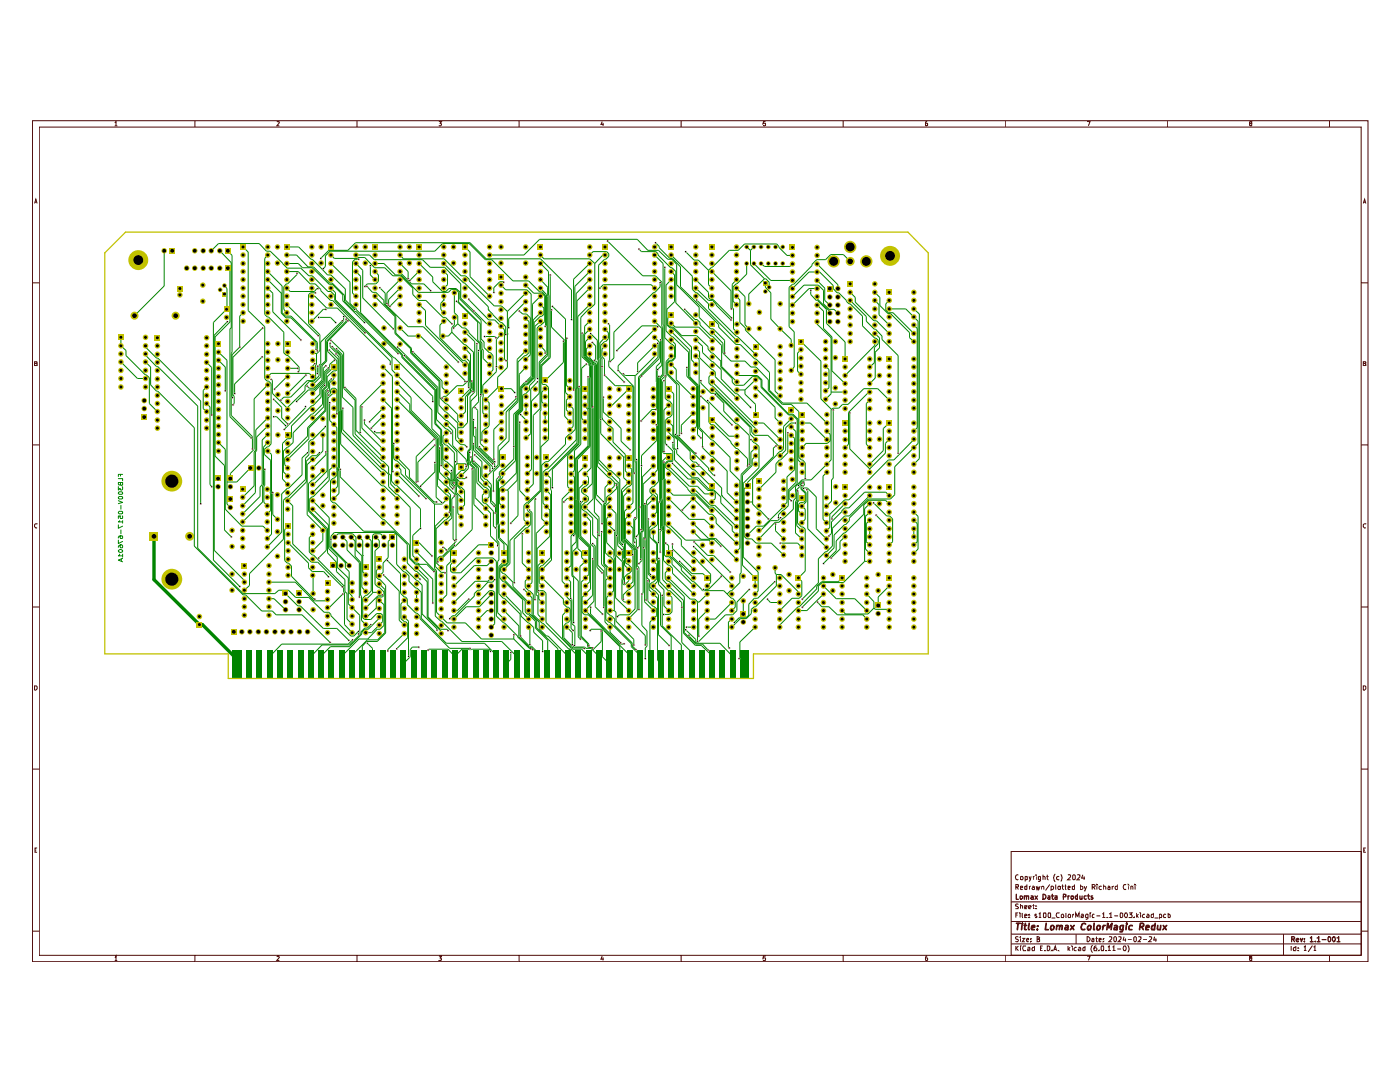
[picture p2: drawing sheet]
<svg xmlns="http://www.w3.org/2000/svg" width="279mm" height="216mm" viewBox="0 0 279 216" stroke-linecap="round" stroke-linejoin="round" font-family="sans-serif">
<g fill="none" stroke="#480000" stroke-width=".2">
<path d="M6.5 24.1h266.5v167.8h-266.5zM7.8 25.4h263.9v165.2h-263.9zM22.9 24.5l.3-.2v.8M22.9 25.1h.5M38.9 24.1v1.3M55.2 24.3h.5l.1 .1-.6 .7h.6M71.2 24.1v1.3M87.6 24.3h.5l-.3 .3h.2l.1 .3-.2 .2-.3-.1M103.6 24.1v1.3M120.2 24.3l-.3 .5h.5M120.4 24.5v.6M135.9 24.1v1.3"/>
<path d="M152.8 24.3h-.4l-.1 .4 .4-.1 .1 .4h-.5M168.3 24.1v1.3M185 24.3h-.2l-.1 .1v.6h.4l-.1-.4h-.2l-.1 .2M200.6 24.1v1.3M217 24.3h.6l-.4 .8M233 24.1v1.3M249.6 24.6l-.2-.3h.4v.3l-.4 .1v.3l.2 .1 .2-.1-.1-.4M265.3 24.1v1.3M6.5 56.4h1.3M6.9 40.6l.3-.8 .2 .8M7 40.3h.3M271.7 56.4h1.3"/>
<path d="M272.1 40.6l.2-.8 .3 .8M272.2 40.3h.3M6.9 72.5h.4v-.3h-.4v.7h.5v-.3l-.2-.1M272.1 72.5h.4v-.3h-.4v.7h.5v-.3l-.2-.1M6.5 88.8h1.3M271.7 88.8h1.3M7.4 104.6l-.3-.1-.2 .2v.4l.3 .3 .2-.1M272.6 104.6l-.4-.1-.1 .2v.4l.2 .3 .3-.1M6.5 121.1h1.3M6.9 136.9h.3l.2 .1v.5l-.2 .2h-.3zM271.7 121.1h1.3M272.1 136.9h.3l.2 .1v.5l-.3 .2h-.2z"/>
<path d="M6.5 153.5h1.3M271.7 153.5h1.3M7 169.6h.2M7.4 169.2h-.4v.9h.4M201.8 169.9h69.9v20.7h-69.9zM201.8 180h69.9M202.7 177h.5v-.4l-.5-.1v1M203 177l.2 .5M203.2 174.6a.45 .45 0 0 0-.6 .4 .45 .45 0 0 0 .6 .5M203.7 177.2l.4-.1-.1-.3-.3 .1v.5h.4M203.7 175l.3-.1 .2 .1v.4l-.2 .2-.3-.1zM204.6 175h.4v.5h-.4"/>
<path d="M204.6 174.9v1M204.9 176.9h-.4v.5h.4M204.9 176.5v1M205.4 174.9l.2 .7M205.4 176.8v.7M205.7 176.8l-.3 .2M205.8 174.9l-.2 .7-.2 .3M206 176.9l.3-.1 .2 .2v.5M206.2 174.9v.7M206.5 177.1h-.4l-.1 .1 .1 .3 .4-.1M206.5 174.9l-.3 .1M206.8 176.8l.2 .7 .1-.5 .2 .5 .3-.7"/>
<path d="M206.8 174.5v.1M206.8 174.9v.7M207.6 174.9v.8l-.1 .2-.3-.1M207.6 175h-.4v.5h.4M207.9 176.9l.3-.1 .1 .2v.5M207.9 176.8v.7M208.2 175l.2-.1 .2 .1v.6M208.2 174.5v1.1M208.8 174.9h.5M209 174.5v.9l.3 .2M209.5 176.5l-.8 1.2M209.8 176.9l.3-.1 .2 .2-.2 .5-.3-.1"/>
<path d="M209.8 176.8v1M210.6 174.5a.92 .92 0 0 0 0 1.4M210.7 176.5l.1 1M211.1 177l.2-.2 .3 .1v.5l-.3 .1zM211.4 175l-.3-.1-.2 .1v.5h.5M211.7 174.5a1.12 1.12 0 0 1 0 1.4M211.9 176.8h.4M212 176.5v.8l.3 .2M212.5 176.8h.3M212.6 176.5v.9l.2 .1M213.1 177.2l.5-.1v-.2h-.5v.5h.5M213.1 174.6h.6v.4l-.6 .6h.6"/>
<path d="M214.2 174.5l.4 .2v.7l-.3 .2-.2-.2v-.7zM214.4 176.9h-.4v.5h.4M214.4 176.5v1M215 174.6h.5v.4l-.6 .6h.6M215.6 176.9l.3-.1 .2 .2-.1 .4h-.4M215.6 176.5v1M216.1 174.5l-.2 .7h.6M216.4 176.8l.2 .7M216.4 174.9v.7M216.9 176.8l-.4 1h-.1M218 177h.4l.2-.3-.6-.2v1M218.2 177l.4 .5"/>
<path d="M218.9 176.5v.1M218.9 176.8v.7M219.8 176.9l-.2-.1-.3 .2 .1 .4h.4M220.3 176.9l.2-.1 .2 .2v.5M220.3 176.5v1M221.1 176.9l.3-.1 .1 .2v.5M221.5 177.1l-.4 .1 .1 .3 .3-.1M222 176.8v.7M222.3 176.8l-.3 .2M223 176.9l-.3-.1-.2 .2 .1 .4h.4M223 176.5v1M224.7 176.6a.45 .45 0 0 0-.6 .4 .45 .45 0 0 0 .6 .4"/>
<path d="M225.2 176.5v.1M225.2 176.8v.7M225.7 176.9l.2-.1 .2 .2v.5M225.7 176.8v.7M226.5 176.5v.1M226.5 176.8v.7M272.2 169.6h.2M272.6 169.2h-.4v.9h.4M6.5 185.8h1.3M22.9 191.1l.3-.3v.8M22.9 191.6h.5M38.9 190.6v1.3"/>
<path d="M55.2 190.9l.4-.1 .2 .2-.6 .6h.6M71.2 190.6v1.3M87.6 190.8h.5l-.3 .3 .3 .2-.1 .3h-.4M103.6 190.6v1.3M120.2 190.8l-.3 .6h.5M120.4 191.1v.5M135.9 190.6v1.3M152.8 190.8h-.4l-.1 .4 .4-.1 .1 .5h-.5M168.3 190.6v1.3M185 190.8h-.1l-.2 .3v.5h.4l-.1-.5h-.2l-.1 .2M200.6 190.6v1.3M201.8 188.3h69.9"/>
<path d="M201.8 186.4h69.9M201.8 183.9h69.9M202.7 188.8v.9M202.7 182.6h.4M202.8 189.2l.4 .5M203.2 182.2h-.5v.9M203.2 187l-.4-.1-.2 .2 .2 .3 .4 .2-.1 .3-.5-.1M203.2 180.5l-.4-.1-.2 .2 .1 .2 .5 .3v.2h-.6M203.2 188.8l-.5 .5M203.6 182.2h.1M203.6 182.4v.7M203.7 188.8h.1"/>
<path d="M203.7 186.9v.1M203.7 180.8h.4v.5M203.7 180.4v.9M203.7 187.2v.7M203.7 189v.7M204 187.2h.5l-.5 .7h.5M204 182.2v.7l.2 .2M204.5 182.8l.4-.1v-.2h-.4v.6h.4M204.5 181.1l.4-.1v-.3h-.4v.6h.4M204.7 188.8h-.4l-.2 .4 .2 .5 .4-.1M204.9 187.6l.4-.1-.1-.3-.3 .2v.3l.1 .2 .3-.1M205.1 189.1h.4v.6h-.4v-.3l.4-.1"/>
<path d="M205.3 181.1l.5-.1-.1-.3-.4 .1v.4l.4 .1M205.4 183v.1M205.4 182.5v.1M205.7 187.8v.1M205.7 187.3v.1M206 180.7h.5M206.2 180.4v.9h.3M206.5 188.8v.9h-.5v-.6h.5M206.7 181.2v.1M206.7 180.7v.1M206.9 182.5h-.4v.3l.5 .1-.1 .2h-.4M207 187.4l.4-.1 .1-.2-.5-.2v1h.3l.2-.1v-.3l-.3-.1"/>
<path d="M207.3 182.4l.3-.2v.9M207.3 183.1h.5M207.6 189.2h.4M208.1 188.8h-.5v.9h.5M208.3 182.2h.4v.1v.8h-.4l-.1-.2zM208.5 189.6v.1M209 188.8h.3l.2 .1v.5l-.2 .3h-.3zM209.3 182.2h.3l.1 .1-.1 .8h-.3l-.1-.2zM209.8 183.2h.8M209.9 189.6v.1M210.3 189.7l.3-.9 .3 .9M210.4 189.4h.4"/>
<path d="M211.2 189.6v.1M211.4 182.2h-.5l-.1 .4 .2 .5 .4-.1M211.8 182.6l.2-.2 .2 .1v.6l-.4-.1zM212.7 182.2l.1 .9M213.1 188.8v.9M213.2 182.5l.3-.1 .2 .2-.1 .5h-.4zM213.2 189.4l.4 .3M213.6 189l-.5 .4M214 188.8h.1M214 189v.7M214.1 182.4v.7M214.3 182.4l-.2 .3"/>
<path d="M214.7 183.1v-.9l.3 .6 .3-.6v.9M214.8 186.4v1.9M214.8 189.1l-.2-.1-.3 .3 .2 .4h.3M215.3 189.1l.2-.1 .2 .2v.5h-.4l-.1-.3 .5-.1M215.8 182.5h.4v.6h-.4v-.3l.4-.1M216.5 188.8v.9h-.3l-.1-.5 .2-.2 .2 .1M217 190.8h.6l-.4 .8M217 186.9h.2l.4 .4-.4 .6h-.2zM217.1 182.4v.9l-.2 .1-.2-.1M217.1 182.5l-.3-.1-.2 .3 .1 .4h.4M217.6 182.2h.1M217.6 182.4v.7"/>
<path d="M217.9 187.3h.4v.6M218.1 188.6a.92 .92 0 0 0 0 1.4M218.3 187.5l-.4 .1v.2h.4M218.4 182.5l-.3-.1-.1 .3 .1 .4h.3M218.7 187.2h.4M218.8 186.9v.9l.3 .1M218.8 188.8h-.2a.73 .73 0 0 0-.2 .9h.4l.1-.4-.2-.2-.4 .2M218.8 182.8h.8M219.3 187.6l.5-.1-.1-.3-.4 .1v.5h.5M219.3 189.6v.1M219.8 188.8h.4l.1 .1-.1 .8h-.4v-.2zM220 182.4l.3-.2v.9"/>
<path d="M220 183.1h.6M220.2 187.8v.1M220.2 187.3v.1M220.7 189.6v.1M220.9 183v.1M221.1 189l.3-.2v.9M221.1 189.7h.6M221.4 187h.5v.3l-.6 .6h.6M221.4 182.4l.3-.2v.9M221.4 183.1h.6M222 189l.3-.2v.9M222 189.7h.6"/>
<path d="M222.4 182.8h.7M222.5 186.9l.3 .2v.6l-.2 .2h-.1l-.2-.2v-.6zM223 189.4h.7M223.2 187h.5v.3l-.6 .6h.6M223.6 182.2l.5 .1v.6l-.2 .2h-.3v-.2zM224.2 188.8h.1a.47 .47 0 0 1 .5 .4 .47 .47 0 0 1-.5 .5l-.1-.3zM224.3 186.9l-.1 .7h.5M224.6 182.2a.47 .47 0 0 1 .4 .4 .47 .47 0 0 1-.4 .5l-.2-.3zM224.6 187.2v.7M225.1 188.6a1.14 1.14 0 0 1 0 1.4M225.1 187.5h.7M225.3 182.2h.6l-.3 .3 .3 .2-.1 .4-.5-.1"/>
<path d="M226.4 183v.1M226.4 186.9l.4 .2v.6l-.2 .2h-.2l-.1-.2v-.6zM226.8 182.2v.9M226.9 182.8l.3 .3M227.2 187h.5v.3l-.6 .6h.6M227.2 182.4l-.4 .4M227.6 182.2h.1M227.6 182.4v.7M228.1 187.5h.8M228.5 182.5l-.3-.1-.2 .3 .1 .4h.4M228.9 182.5l.3-.1 .1 .2v.5h-.4l-.1-.3 .5-.1M229.3 187h.5v.3l-.6 .6h.6"/>
<path d="M230.2 182.2v.9h-.4l-.1-.5 .2-.2 .3 .1M230.4 186.9l-.1 .7h.5M230.4 183.2h.8M230.7 187.2v.7M231.4 182.5l.3-.1 .2 .3-.1 .4h-.4M231.4 182.4v1M232.7 182.5l-.3-.1-.2 .3 .1 .4h.4M233 190.6v1.3M233.1 182.2v.9h.4v-.6h-.4M249.6 191.1l-.2-.2 .3-.1 .1 .3-.4 .1 .1 .4h.3l-.1-.5M256.2 186.4v4.2M257.7 188.8v.9"/>
<path d="M258.6 188.8v.9h-.4v-.6h.4M259 189.6v.1M259 189.1v.1M260.2 189l.3-.2v.9M260.2 189.7h.5M261.9 188.7l-.8 1.2M262.2 189l.2-.2v.9M262.2 189.7h.5M265.3 190.6v1.3M271.7 185.8h1.3"/>
</g>
<g fill="none" stroke="#480000" stroke-width=".25">
<path d="M202.8 178.4v1.1h.4M203.6 178.9l.3-.1 .2 .1v.3l-.3 .3-.2-.2zM204.4 178.9l.5-.1v.7M204.4 178.8v.7M204.9 178.9v-.1h.4v.7M205.8 178.8h.3l.1 .7M206.2 179h-.3l-.2 .2 .2 .3 .3-.1M206.5 178.8l.6 .7M207.1 178.8l-.6 .7M208.2 178.4a.52 .52 0 0 1 .6 .5 .52 .52 0 0 1-.6 .6zM209.2 178.8h.3v.7M209.5 179l-.4 .2 .2 .3 .2-.1"/>
<path d="M209.8 178.8h.5M210 178.4v1l.3 .1M210.5 178.8h.4v.7M210.9 179l-.4 .1v.3h.4M212.2 178.9h.4l.1-.4-.5-.1v1.1M213.1 178.8v.7M213.4 178.8l-.3 .1M213.7 178.9l.5-.1v.6l-.3 .1-.2-.2zM215 178.8h-.3l-.1 .1 .1 .5h.3M215 178.4v1.1M215.5 178.8v.6l.3 .1 .1-.2M215.9 178.8v.7"/>
<path d="M216.8 178.8l-.4 .1v.4l.1 .2 .3-.1M217 178.8h.5M217.2 178.4v.9l.3 .2M218.1 178.8h-.3l-.1 .1 .4 .4-.1 .2-.3-.1M257.8 187.4h.5l.1-.3-.2-.2h-.4v1M258 187.4l.4 .5M258.7 187.6l.5-.1-.2-.3-.3 .2v.3l.2 .2 .2-.1M259.5 187.2l.2 .7 .3-.7M260.3 187.8v.1M260.3 187.3v.1M261.5 187.2l.2-.3v1M261.5 187.9h.6"/>
<path d="M262.5 187.8v.1M262.8 187.2h.2l.2-.3v1M262.8 187.9h.6M263.9 187.5h.7M265.2 186.9l.4 .2v.6l-.3 .2-.3-.2v-.6zM266.1 186.9a.55 .55 0 0 1 .4 .5 .55 .55 0 0 1-.4 .5l-.2-.4zM266.8 187.2l.4-.3v1M266.8 187.9h.6"/>
</g>
<g fill="none" stroke="#480000" stroke-width=".34">
<path d="M202.9 184.2h.7M203.2 184.2l-.2 1.3M204 184.7l-.1 .8M204 184.2v.2M204.4 184.7h.5M204.6 184.2l-.1 1.1 .1 .2h.2M205.4 184.2l-.2 1.1 .2 .2M205.9 185.1l.6-.1-.1-.3-.5 .1-.1 .5 .1 .2h.5M207 185.4v.1M207.1 184.7v.1M208.8 184.2l-.2 1.3h.6M209.7 184.8l.4-.1a.56 .56 0 0 1 0 .8h-.4z"/>
<path d="M210.9 184.8l.3-.1 .3 .1-.1 .7M210.9 184.7l-.1 .8M211.5 184.8l.2-.1h.3l-.1 .8M212.7 184.7h.3l.2 .1-.1 .7h-.5v-.4l.6-.1M213.7 184.7l.6 .8M214.4 184.7l-.8 .8M216.7 184.4l-.1-.1a.69 .69 0 0 0-.8 .4 .69 .69 0 0 0 .2 .8l.5-.1M217.1 184.9l.2-.2h.4l.1 .2-.2 .6h-.5zM218.4 184.2l-.1 1.3h.1M219 184.7h.4l.2 .2-.2 .6h-.5v-.2zM220.2 184.7l-.2 .8M220.6 184.7l-.5 .2"/>
<path d="M220.9 185.5l.2-1.3 .2 1 .6-1-.2 1.3M222.4 184.7h.4l.2 .1-.1 .7h-.6l.1-.4 .6-.1M224.2 184.7l-.3 1.2h-.4M224.2 184.7a.45 .45 0 0 0-.7 .2v.5l.6 .1M224.8 184.7l-.1 .8M224.9 184.2v.2M226 184.7a.45 .45 0 0 0-.7 .2l.1 .6h.5M227.5 184.9l.7-.1 .1-.4-.2-.2h-.5l-.2 1.3M227.8 184.9l.4 .6M228.7 185.1l.7-.1-.2-.3h-.4l-.1 .6v.2h.5M230.5 184.2l-.1 1.3h-.5v-.7l.2-.1h.4M231.1 184.7v.8l.5-.1"/>
<path d="M231.6 184.7v.8M232.2 184.7l.5 .8M232.8 184.7l-.7 .8"/>
</g>
<g fill="none" stroke="#008400" stroke-width=".2">
<path d="M32.8 50v7.1l-6 5.9M42.2 50l1.4-1.4h8.1l1.5 1.5h.7l3.4 3.4h2.7l1.6 1.5h.7l3.1 3.2h.6l.8 .7v1l11.4 11.5v2.4l8 8v3.7l1.6 1.6v1.7l.3 .3v3.8M43.9 50l2.2 2.4v13l-.2 .2v17.5l4.2 4.3M44.8 57l.5 .6v4l-2.7 2.7v47.5l5.2 5.2M45.5 53.5l.4 .5v10.3l-3 2.9v23.8l1.9 1.9v12.8l1.3 1.4M45.5 50l.8 1v19.3l-.2 .2v12.4l4.3 4.2v2.5M48.5 49.3l1 1v11.7l3.3 3.2v10.3l.5 .5h.3l.5 .5v12.1l-.5 .6h-.3l-.6 .5v1l1.3 1.2v10l-.7 .6M53.4 50.9l-.6 .7v11.1l.5 .5h.3l3 3.1v4.1l.6 .6h.3l2.2 2.2v.9l-.2 .1M53.4 57.5l1 1v3.7l5.6 5.6M53.4 54.2l2.9 2.9v5.3l.7 .7h1.1l5.2 5.2v1.7M53.4 55.8l2.7 2.7M56.1 58.5h.1"/>
<path d="M56.1 58.5v4l1 .9h1l5 4.9v1.4M57.2 54.2h2.3l2.4 2.4h1l1.1 1.1v.3l2 1.9h.4l6.4 6.5M57.2 52.6h2.3l.9 .8h1.9l3.4 3.3h.6l2.1 2.1v1.2l4.3 4.3M57.2 50.9h2l2.3 2.4h1.1l3.2 3.2h.5l2.4 2.4v1.2l2.1 2h.2l8.4 8.4M57.2 57.5l.7 .7h4.8l.5-.6h.2M57.2 49.3h2.4l2.5 2.4h.2l1.6 1.6M59.3 54.5v.3l-2.7 2.4v4.5l.6 .7M62.2 59.1h.6l2.4 2.4h2.1l10.6 10.6v.5M62.9 58.4h-.9l-.4 .4v5.7l2.2 2.3v3.1l-.6 .6h-.5l-.3-.2M63.9 53.3h.1M63.9 53.3l1.5 1.6h.6l2.9 2.8v2.2l1.9 1.8M64 51.6l1.6-1.6h3.8l1.6-1.6h22.8l3.2 3.2h10.9l6.1 6.2v6"/>
<path d="M64.5 53.6l.4-.4v-2.1l1-1h20.9l1.5-1.5h5.3l3.3 3.2h1.2l4.3 4.2h3.1l2.2 2.3h.5l.7 .7-.1 6.1M66 50.9l.7 .7h4.6l.2-.2h1.3l2 2h2l1.6 1.6h1.5l2.5 2.5v1.3l1.2 1.1h1.4l3.4 3.4h.5l1.3 1.3M66 52.6l3.8 3.7v4.2l.9 .9h.2l.2 .4 9.1 9.1v.4l6.6 6.6v6.7l1.2 1.2v2.8l.2 .3v2.8l.2 .2v1.2l1.6 1.5v1.2l.3 .1v.5M66 57.5l1 .9v1.5l11.6 11.5h.1l7.7 7.7v1M71 54.2l1 .9v7.3l8.3 8.4v.4l6.7 6.6v6.7l1.1 1.3v2.8l.3 .2v2.7l2 1.8v2.3l.5 .5 .2 2.2 .9 .9v.6M71 52.6l1.4 1.3v5.5l6.1 6.2M71 50.9h2.7l1 .9h9.6l1.6 1.5h2.8l3.2 3.3v2.9l5.2 5.1h.6M71.5 51.7h.1M71.5 51.7h-.6l-.5 .5v6.3l.6 .6M73.2 57.1l1.1 1.2h.7l1.6 1.6v.7l2.4 2.5v3.4l3.1 3v.9l5.7 5.6v3.4l1.2 1.2h.2l2.2 2.1v1.2l.6 .8M73.9 53v1.9l.9 .9M74.8 59.1l4 4.1v3.3l3.2 3.1v.8l5.6 5.7v4.8l1.3 1.3h.2l2.3 2.2v2.9l.6 .7"/>
<path d="M74.8 52.6h1.8l2.3 2.3h1.1l3.5 3.4h6l.6-.6h.9l.5 .6v2l4.3 4.3v3.5l.4 .3v1.2l.2 .2v1.7l1.3 1.3M74.8 54.2l.7 .7v1.2l-.5 .5h-1.7l-.5 .5M75.8 57.4l1.1 1.1v2.2l4.5 4.5h3.1l6.9 7M79.8 50.9l.7 .7h8.1l3.4 3.4h.9l.7 .7v.3l5 5h1.5l1.2 1.1M79.8 57.5l-2.2 2.3-.1 1.1M79.8 54.2v.2l2.3 2.2h2.5l1.3 1.4M79.8 55.8l-2.6 2.6v2.1M79.8 59.1l-2 2M79.8 52.6l1.6 1.6v1.3M83.7 52.6l2.7 2.7v.9l1.9 2h.7l.6-.6h1.4l.8 .7v1.4l4.2 4.2v3.7l.6 .6v1.1l1.8 1.7v2.8l-.7 .7M83.7 54.2l-1.9 1.8M88.6 59.9h.1"/>
<path d="M88.6 52.6h.1M88.6 59.9l-.6 .6v1.2l.6 .7M88.6 52.6l8.9 8.6v.6M88.6 59.1v.8M88.6 54.2l.7 .7v1.9l-.7 .7M90.7 58.4v4l.7 .7v1.5M92.8 49.3l1 1v4.9l3.9 3.9M93.6 59.7l3.9 4.1h1.2l2 2v5.9l.3 .3M97.7 50.9h6.9l3.1-3.1h19.5l2.1 2.2h2.1l1.9 1.7h.8l.9 1v4.1l4.5 4.5v2l2.3 2.3h.5l2.3 2.3v2.5M100 56.9l.9 .9h4.3l.8 .9v16.4l-1 1M100.5 56.3l-.8-.1-1.1 1.2v.9M104.9 56.9l1.6 1.6h1.6l.6 .6v5.1l-1.5 1.2 .1 10.1"/>
<path d="M104.9 58.5l-3.6 3.6M107.9 59.1l-1.6 1.6v14.6l-1.2 1.1h-.5l-.8 .9v4.4l-.9 .9v9.3l-2.6 2.6v.7l-.8 .9v8.4l.2 .1v2.7l1.6 1.6v3.4l-.5 .4h-.5l-.6 .6v2l4.6 4.3v2.7l1.2 1.2M107.9 55.8l1.4 1.5v13.7l-1.5 1.5v9l-1.4 1.4v13.7l-1.2 1.2M107.9 57.5l1.2 1.3v11.9l-1.5 1.5v6.3l-1.5 1.5v13.6l-.9 .9M107.9 50.9l.6 .7h9.2l1 1M107.9 52.6l1.6 1.6 .1 17.2-1.7 1.5v9l-.1 .1v15.9l-3.2 2.9v2.9l.6 .7-3.4 3.5v4.5l-1.2 1.2M109.8 54.9v16.5l-1.7 1.6v3.5l.2 .2h.6l.6 .6v10.4l-1.6 1.5v8.8l-2.7 2.7v1.2l.7 .5v2.2l-.7 .7h-.2l-2.4 2.3v8.6M117.7 55.8l-2.7 2.8v29.2l-5.8 5.8h-.2l-.6 .6v6.2l1.3 1.4v5.2l-2.5 2.5v8.5l.3 .4v1.1l.7 .7M117.7 52.6l-3.2 3.1v22.1M117.7 54.2l-3 2.9 .1 28.6-1.9 1.7v1.2l-3.5 3.5h-.5l-.8 .7v10.7l1 .9-2.1 2v12.3l.4 .3v3.6l.8 .9M117.7 50.9l.7-.7h2.7l.4 .4v.5l-.6 .6h-.3l-1.1 1.2v38.9l2.1 2.1h.3l1.8 1.7v12.4l.5 .6M117.7 57.5l-2.6 2.5v28.4l-6 6.2 .8 .8v2.3l.2 .2v13.9l-1.9 1.8"/>
<path d="M118.7 52.6v8.1l-1 .9h-.2l-1.6 1.7v25.3l-1.3 1.3v4l-.6 .7 .6 .6v11.1l-.6 .6v6l-.9 .7M119.7 57.5l.7-.7h9.6l.6 .7M120.7 50.9h-.4l-1.6 1.7M121.2 48.1l7.1 6.9h2.5l1.3 1.3 .1 18.4-.5 .7v24.4l.1 .3-.1 5.6M127.5 49.7l.5 .5h2.9l.4 .4v.3l2.6 2.5h.2l.8 .8v6.3l4 4M130.6 50.9l1.7 1.7 .2 22.2-.7 .6v24.3l.2 .3 .1 5.7-.4 .4v4.1M130.8 48.4l.8 .8v.2l2.1 2.2h.5l1.6 1.7v3.9l3.1 3.1M131.7 56.4v.8l-1 1.1h-.2l-8 8v5.2l-.7 .6M132.7 53.3v14.1l1.9 1.8v2.2l-.5 .5h-.5l-.5 .5v2.3l1.9 2v10.1l3.7 3.6h.2M133.9 50.9l4.3 4.2v2.6l.7 .7h.2l2.3 2.2v1l9.4 9.2M133.9 54.2l.7 .7v5.3l-1.5 1.5v3.2l.7 .5h.4l3.8 3.9v2.5l.9 .9M133.9 55.8l-1 1.1v9.1l4.5 4.3v4.9l1.8 1.8v9.7l.7 .7"/>
<path d="M136.8 50.2l1.7 1.7h.9l2 2M138.9 57.5l2.5 2.4h.8l.7 1 3 2.9M138.9 55.8l2.5 2.5v1.1l.4 .4h.5l3.7 3.6M139 59.9l8.1 8.1M141.4 53.9v2.9l.7 .7M142.1 54.2l3.8 3.8 .1 3.6M147 59.1l.7 .8v4.4l1.1 1.1v.5l5.9 5.9v6.3l1 .9M147 57.5l1.7 1.7v5.6l.7 .8M147 55.8l-.9 .9v4.7l.3 .2v4l.7 .7M149 52.6v2.1l-2.7 2.5v2.9l.7 .7M149 49.3l.8 .7M149.8 50v2.8l2.8 2.8"/>
<path d="M150.5 49.3l-.7 .7M150.5 52.6l3.3 3.4h4.4M151.9 52.6l.7 .6h5l.6-.5M152.6 55.6l-3.2 3.1v1.9M152.6 55.6h.2l.7 .7v1M152.7 56.5v.8l1.1 1.1v5.3l4.1 4v1.2M158.2 57.6l3.3-3.3h2.1l2.7 2.7v.6l.7 .8h.4l2 2.2h.3l2.4 2.5v1.9l2.5 2.5h.2l.5 .4v.7l-.8 .7v3.1l-.9 .8M158.2 51h-1.1l-1.7-1.6-.4-.7h-6.4l-1.3 1.3h-1.8l-4.1 3.9M158.2 59.2l2.2-2.3h2.9l1 1v2.7l1.1 1.1h1.1l.7 .8M161.8 57.9v.9l1.1 1.1h.3l1.7 1.8v2.8l3.8 3.7v3.4M163.1 57.6h-1.6l-3.3 3.3M163.1 59.2v.4l2.5 2.5v.4"/>
<path d="M163.1 52.7l4.1 4.1v.8M163.1 56l1.5 1.5v2.4l1 1M169.7 52.2l-1.4-1.4h-2.5l-1 1h-1.8l-.9 .9v.3l-3.7 3.7h-.2l-.7 .6v7.9l1 1v7l-.6 .7M169.7 59.9l3.2 3.3v.9l1.6 1.6h.3l1.2 1.4v.6l3.2 3.3v19.4M169.7 58.3l1 1.1v.9l3.7 3.7h.5l2.6 2.5M174.6 58.3l1 1.1v1.6l1.6 1.6h.5l3.8 3.8v1l.9 .8M174.6 59.9l.8 .9v2l2.1 2.1M177.5 59.9l-.7 .7v1.3l.5 .5h.9l4.2 4.1M24.1 67.3v1.7l1 .9v1.1l3.9 3.8 .8 .6v5.1l1.6 1.6M24.1 72.2l3.3 3.3h1.6M29 72.2l1.1 1v3.6l1.1 1.3h.3l7.3 7.2v23.7l9.7 9.7h.5l3.2 3.2h2.2l.7 .8h5.2l5.6 5.5M29 69v.3l2.2 2.2h.3l8.5 8.5v20.5"/>
<path d="M29 70.6v.3l2.2 2.3h.3l8 7.8v28.4l9 9h6.4l.7-.6h2l1.4 1.4h2.6l3.1 3h.9l.4 .4v.3l4 4h.6l.9-.9M41.2 72.3l1 1v9.5M41.2 77.2l-.6 .7v3.6l.6 .6M43.6 70.3l1.7 1.6v28.7l.7 .7M43.6 71.9l1.4 1.3v4.8M45.4 64.2l-2.6 2.7v42.9l6 6v.4M48.5 62.4l-.7 .7v6.2l-1.5 1.5 .1 8.5M52.3 71.2l-5.5 5.4v1.9M52.4 65.4l-5.9 5.9v7.5l.2 .3v1.4l-.2 .3M53.4 76.8l-2.7 2.8v10.1l-4.7 4.8v1M53.4 75.2l.7-.7h7.6l.7 .7M54.1 75.7l.3 .2v2.6l2.7 2.8h.3"/>
<path d="M54.6 79.7l1.6 1.6v2.1l1.2 1.2M57.2 60.8l6.3 6.2M57.4 75.2h-.2l-2.4 2.4M57.4 73.5h2M59.4 73.5h.1M61 74.8l-3.6 3.7M62.8 72.6l-.4 .5v.4M63.2 70.5l-.2 4.9-.5 .5h-1.2l-3.3 3.3h-1.4l-.6 .6M63.4 73.1l-.1 1.4M63.5 67h.1M63.6 63.3h2.4l1 1M64.8 76.9l-.7 .7v1.6l-5.9 5.8v2.3l-.3 .2h-.6l-.9 1v7.1l1 1.1"/>
<path d="M65 61.7h-.5l-2.3 2.4M65 73l-.5 .5v2.4l-1.8 1.9h-1.1l-2.4 2.3M65.4 78l-.4 .3v3.7l-3.4 3.4v2.1l-4.2 4.2M65.5 73.4l-.8 .9v1.8l-2.3 2.4M65.6 78.8l.4-.3v-.6l.3-.4h.6l.3 .3v4.7M65.7 69.8l1.8 1.8 .1 21.7-.2 .2v3.5l-.8 .9M65.9 68.5v.7l1.1 1.1h.2l.7 .7 .1 17.6 8.2 8.3h.4l2.6 2.6M66 67.9l2.6 2.5v7.1l2.3 2.3v6.8l6.7 6.5v1.4l.4 .3v1.8l1.2 1.3M66.1 75.6l-.6 .6v1.3l-.6 .6v3.8l-3.5 3.4v1.7l-3.9 3.9h-.2l-.5 .5v1.3l.6 .7M66.3 69.2l1.8 1.8 .1 15.3 8.3 8.3M66.6 78.1v.2l-1.2 1.1v15.8l-3 3.1M66.6 74.8v.8l-.8 .8v1.7l-.5 .5v15.4l-2.7 2.7h-.2"/>
<path d="M66.6 73.2l-1.5 1.5v2.3l-.8 .8v2.9l-1.9 1.9h-.3l-3.6 3.8v1.9l-1.9 1.7v4.1l.8 .9M66.7 71.9l-.9 .8v.9l-.9 .9v1.9l-1.1 1.1v1.2l-1.4 1.4M67.1 70.6l.5 .6 .1 22.2-.1 .2v4.9l-1 1M67.1 69.6l1.2 1.2v8.4l2.1 2.1v5.6l6.1 6.1M68.3 64l-4.3 4.2v4.4l-.3 .3v2.1l-1.1 1.1h-.9l-.8 .9v.9l-3.5 3.4M68.6 63.2h.1M68.6 63.2v.9l-3.7 3.7v4.3l-.9 .8v2.3l-1.6 1.6M68.8 77.3l2.2 2.2v6.4l5.5 5.4M69.1 63.7v.4l-3.9 4v4l-.9 .9v2.9l-1.6 1.6h-1l-.4-.5M69.4 64l-4 4.2v1.9l1.8 1.9v1.7l-.1 .3h-.6l-1.2 1.2v1.9l-.7 .7v3.4l-2.2 2.2M76.5 73.2l1.8 1.9 .1 19M76.5 79.8l1.6 1.6v14.6l5.8 5.5v3.9l-1.5 1.4v4.1l.7 .7"/>
<path d="M76.5 76.5l-4.6 4.5v5.3M77.8 61.1h.1M79.2 76.5l2.8 2.8v2.6l5.5 5.4v8.2l3.5 3.4v9.1l-1.6 1.6v.3l-1.1 1.1h-.5l-.4 .3v.8M79.2 78.1l2.6 2.6v1.3l5.5 5.5v9.4l2.4 2.3v3M79.2 79.8l7.8 7.8v11.6l1.1 1M79.3 69.3h.1M79.3 69.3l8.1 8v5l3.5 3.3v2.1l1 1h.8l.4 .5M79.8 65.4l1.6 1.7h2.5l8.9 8.8v.2M80.7 71l6.4 6.5v6.2l1.9 1.9h.2l.8 .7v.1M82.4 70.2l5.8 5.8v1.3l.9 .8M83.7 60.8l1.2 1.2v2.9l7.9 7.9M88.6 64.1l-.8 .8v2.5l4.6 4.6h.5l.6 .6 .1 4.7"/>
<path d="M90.2 66.3l2.4 2.4h.3l1.6 1.6-.1 7.8M90.2 66.3l-.7 .8h-1.1M90.7 63.3v1.6l-.5 .5v.9M91.1 60.1l4.2 4.2v3.6l.6 .6v1.2l.2 .1 .1 9-.4 .4v9.3l1.1 1.1M91.4 64.6l.9 .8h.6l.7 .7v.3l2.2 2.2v1.2l.1 .1v8.8M91.4 64.6l-.9 .8M92.8 66.3l1.9 1.9v10l-.9 1v10.3l-.5 .6 .2 3.4-1.5 1.4M92.8 71.2l.9 .9 .1 5.3-.1 .3-1.7 1.7v.4M92.8 69.5l1.1 1.2v5.5l.2 .2v1.1l-.2 .1v.5l-1 1.1v3l-.9 .8M93.2 76.1l-.8 .9h-1.2l-2.1 2.1h-.5l-.4 .3M94.1 77.4h.1M94.1 76l.1 1.9-.9 1.1v5.3l-.9 1h-1"/>
<path d="M95.2 68.6v10.2l-1.2 1.2v9.6l-.5 .6v1.7l.1 .2v.4l1 1v7.2l2.3 2.4M95.5 69.9v10.3l-1.3 1.3 .1 10.7 1.2 1.2v2.6l1.3 1.3h.2l.6 .6v1.2l-.7 .7M96.7 67.1h2l.3 .3M97.5 61.8h.1M97.5 61.8l2.4 2.5h.3l.7 .9v1.5M99.1 73.2h.1M100 66.7l-.9 1v6.5l-2.7 2.7v5.5l.5 .6M100.1 77.6h1.9l.7 .7M101.3 66.6h.1M101.3 62.1v11.2l-2 2v2.1l-2.4 2.4 .7 .5v4.6l-.4 .5h-.3l-.7 .8v1.6M103 79.2v.4l-2.9 2.9M103.6 62.1l.7 .6h.8l.7 .7v7.4l-.9 .9"/>
<path d="M104.9 73.3l-1.3 1.4v6.9l-1.1 1v9l-2 2h-.3l-.5 .6v.6l.2 .2v.3l-.6 .7v8.6l.2 .2v2.6l1.1 1.1v1.8M104.9 70l-1.7 1.7v8.2l-2.2 2.3v5.3l-1.6 1.6v3.7l-2.1 2.1h-.4M104.9 63.5l.7 .7v6.2l-2.2 1.8v8l-1.8 1.8v6l-1.9 1.9v3.1l-1.2 1.1v3.9M104.9 60.2l-3.4 3.4v1.8M107.3 76.2l-1.4 1.4v8.9l-.9 .9M107.9 62.4l-1.5 1.4v11.6l-1.2 1.2h-.5l-.7 .8v4.4l-1 .8v11.8l-2.6 2.6-.7 .5v2.9l.6 .7M107.9 60.8l.6 .7v1.2l-.5 .5h-.2l-1.2 1.1v11.1l-1.4 1.4h-.4l-.7 .7v4.3l-.9 .9v13.1l-1.9 2M107.9 69l.9 1v.4M107.9 64.1l-1.1 1v10.8l-1.1 1.1v.8l-.8 .8-.6 .3v3l-.9 .9v20.1l-1.5 1.5M108.8 77.6l-.7 .6v2l.7 .7M110.1 61.8v3.5l2.6 2.6v15.2l1 1.1M110.2 61.1l2.7 2.6v14.6l.8 .9-.7 .6v2l.7 .7"/>
<path d="M112.4 68.1v4.2l-3.6 3.6M112.9 67.8h.1M113.1 67.5l-.1 9.4 .7 .7M115 77.5h.1M115.1 77.4h.1M115.6 77.1v11.5l-2.3 2.3v6.2l.7 .7-1.8 1.8v16.4l.9 .9M116.2 66.5v4.7l1.3 1.3 .2 .6-.1 8.3 .2 .2v7.5l-2.6 2.6-.1 17.5-.8 .9v4.7l1.1 1.1v11.2l.4 .4M117 72.6l-.9 .9v10l.7 .7M117.3 75.2v6.2l.3 .2v7.4l-2.6 2.6v16.5l-.9 .9v5.9l.4 .3v9M117.7 65.7h.1M117.7 67.3l-.9 .9v2.8l1.3 1.3 .2 .6 .1 26.7-1.6 1.6 2.5 2.5v9.1l1.2 1.2v7.2M117.7 69l-.7 .6v1.4l1.3 1.2v.4l.3 .3v29.3l.9 1v3.6"/>
<path d="M117.7 60.8l-2.4 2.4 .1 25.3-5.2 5.1v3.7M117.7 64.1l-1 1v1.4l-.2 .1v4.6l1.2 1.3v.3l.2 .2-.1 8.4 .1 .1v11.9l-1.1 1.2 .6 .6v1.3l-1.3 1.1v.6l1.3 1v.6l-1.3 1.1v.6l.7 .5 1.5 1.4v3.4l.8 .8v5.6l1 1.1M117.7 70.6v.8l.7 .8v.3l.5 .3v26.7l1.2 1.3v3.7M117.7 65.7l-1 1v4.4l1.2 1.3v.3l.1 .2v8.4l.2 .1v15.1l-1.4 1.4M117.9 66.5l1.3 1.4v3.7l.2 .2v20.5l4.1 4.1v11.9l1 .9v2.2l.1 .2v1.2l.9 .8M118.2 68.3l.7 .7v3.1l.3 .2v20.7l2.3 2.3h.3l.8 .9v.8l-.9 .9M118.6 71.9l.1 .5 .3 .3v26l1.4 1.4M120.4 79.2v3l1.2 1.1h.2l2.2 2.2v2.6l1.7 1.6M120.7 67.3l-1 1.1 .2 18.1 4.6 4.7M120.7 65.7l.7 .7v1.2l-.5 .6h-.3l-.7 .7v2.4l.2 .2v12.1l1.4 1.4h.3l.5 .5v2.7l2.5 2.5v3.3l.7 .7M120.7 69l-.6 .7v1.4l.5 .6v3.1l2.2 2.2h3.2l.3 .2v23.1l-1.7 1.7v5.6l1.8 1.8 .2 .4v7l-2.2 1.9v.8M121.4 64.6l.3 .3v7l-.2 .2v1.1l3 3"/>
<path d="M123.4 73.9h.1M123.4 73.9l3.1 3.2 .1 17.3M125.5 77.6l-3.3 3.3h-.5M126.7 74.9v17.2l.2 .2v9.1l-2.1 2.1v3.9l1.8 1.8 .1 .6v11.7l-1.1 1.2h-2l-.4 .3M130.6 64.1l1.5 1.4v7.4l-1 .9 .1 19.9-2.8 2.9v9.3l-.3 .3v5.6l-.6 .6M130.6 65.7l-7.2 7.3v.9M130.6 70.6v.5l-3.8 3.8h-2l-.4-.3M130.6 67.3l1 .9v3.3l-4 4v33.5l-.3 .3M130.6 69l-3.3 3.4v1.7M131.2 65.2l-.1-.2h-3l-5 4.9M131.2 68.5l.1 2.8-3.9 4v31.3l-.4 .4M131.5 75.1l-.1 21-.9 1h-.3l-.5 .5v.6l.5 .5"/>
<path d="M131.8 67.8v4.5l-.8 .9 .1 8.4-1 .1-2.2 2.3M132.5 75.9l-.3 .3v14.1l.3 .2h1.4l.2 .2v1.2h-.8l-.7 .6v3l.2 .1v9l3.2 3.1v1.2l2.3 2.3h.2l3.3 3.4v1.6l-.7 .7M132.8 75l-.8 .8v23.7l.2 .2v5.4v10.6l4.2 4.1v6.5l2.4 2.5h1.2l2.2 2.1v1.5M133.4 77.6l1.1 1v8.2l3.3 3.3v1.5l.5 .6h.6l.5 .6M133.9 71l-1 1.1 .1 3-.2 .3v4.1l.5 .5h.3l.5 .6v2.2l-1.3 1.1v4.6l1.5 1.5v1.9l-.2 .2h-.8l-.5 .5v.6l.7 .5 3.7 3.8v.1l.9 1h.8l2.7 2.6h.7l3.8 3.8v.9l.9 .9M133.9 62.8l-.6 .7v1.3l.6 .5h.5l1.7 1.7h2.9l2.3 2.2v.5l.7 .7h.2l1.6 1.7v1.1l2.3 2.3v.8l.6 .6h1.7l1.8-1.8h.8l.9 .8v1.4l5.5 5.5h.8l.9 .9v12.8l-1.6 1.5v1.5l.4 .4M133.9 67.8l.9 .9v2.7l-.6 .7h-.5l-.4 .4v2.1l2.3 2.3v10M133.9 66.1l3.8 3.7v5.4l1.7 1.7v8.5l.8 .9v3l1.8 1.8h.2l2.9 2.9v4.3l1.9 1.9M133.9 64.5l.9 .8h4.6l2.8 2.7M133.9 72.7l1.1 1v2.1l3.3 3.4M136.7 61.7l2 2.1h.4l.6 .5v.6l4.3 4v4.3l3.1 3M137.1 73.3v1.8l1.9 1.9v8.1l-.7 .7"/>
<path d="M138.9 71l.6 .7 .1 13.6 2.4 2.5h.2l3.5 3.5v2.7l2 1.9v13.5l-.7 .7M138.9 69.4l.7 .8v1.2l3.1 2.9v.9l4.4 4.3M138.9 67.8l1.3 1.3v1.3l3.7 3.3v1.9l2.9 3h.4l2.6 2.7M138.9 60.3h.1M138.9 60.3l4.5 4.5v.5l3.5 3.4h.8l5.9 5.6v3.6l2.6 2.5h4.8l4 4M139.9 75.9v.6l2 2h1l6.8 6.8v1.3l1.1 1.1M139.9 79.1l1.6 1.5v3.6l.4 .6h.5l3.5 3.3v.3l1 1.1h.3l2 2v1.5M141.2 79.9l4.8 4.9M142.2 74.5l-.7 .7v1.3l.5 .5h.2l8.6 8.5v.5M142.2 77.8h.3l7.5 7.5v1l.6 .6h2.6l2.5 2.4M142.2 66.3l2.1 2.2v1.9l1.6 1.7h2.8l1.2 1.1h1l2.4 2.6v2.1l2.8 2.8h1.8l1.5 1.4v9.2l.5 .5h.3l.5 .6v3.1M142.2 76.2l8.2 8.2h2l3.3 3.3"/>
<path d="M142.7 78.7l1.7 1.7v1.6l2.5 2.6h.3l2.3 2.3v5.7M147.1 68h.1M147.1 74.5l.3 .4h3.7l1 .9v1.4l5.3 5.4h.8l1.1 1.1v8.1l.8 .8M147.1 77.8h1.6M148.7 77.8v.9l2.1 2v2M150.8 75.8l-2.1 2M150.8 77.4l3.9 3.9v2.1l1 1M159.9 69.8l-.7 .6v3.7l.7 .6M159.9 68.2l3.9 3.9v7.5l2.1 2.1M163.1 64.2v.5l2.8 2.7v11.2l-1.1 1.1M163.1 60.9l1.2 1.2v3.4l1.7 1.7v6.8l2.7 2.5M164.8 73.1l.6 .6v3.7l-.6 .6"/>
<path d="M165.9 78.2h2.8M173.6 79.8l-.7 .7v8.1l.7 .7M173.6 78.2h-.2l-4.1 4.1v6.3l-.6 .7M174.6 66.5l.9 .9v2l-.8 .9v5.1l-1.1 1.1M174.6 68.2v.7l-5.9 6M177.5 79.8l-2.3-2.2h-2.8l-3.2 3.1h-1.1l-.7 .7h-1.2l-.3 .4v10l-4 4h-1.9l-1.3 1.3 .1 2.2-.5 .6v1.7l-2.9 2.6h-.7l-3.2 3.3M177.5 61.6h3.3l2.4 2.5v24.4l-4.6 4.6v5.6l-.9 .9h-4.4l-3.8 3.8v.5l-.7 .7h-.2l-2.1 2.2v2.5l-1.6 1.5M182.4 64.9l.6 .6v19.8l-.6 .7M182.4 61.6l1.1 1.1v28.8l-1.1 1.1M23.6 95.5h.9v.4M23.6 97.1v.7l.4-.3v.2l.3 .1 .2-.2-.1-.5M23.6 99.9l.9 .3-.9 .3"/>
<path d="M23.7 98.2l.6-.1 .2 .5h-.7l-.2-.1zM23.7 99.1h.6h.2v.4l-.7 .1-.2-.2zM24 96.3v.4l-.3 .1-.1-.5h.9v.5l-.3 .1-.2-.3M24 94.7v.3M24.5 94.7h-.9v.4M41.2 80.5l.7 .7v15.5l.3 .4M43.6 88.3l1.4 1.4v11.9l3.3 3.4h4.2l.8 .8M50 93.4l-2.8 2.8h-1.9M52.8 93.6l-.1 6.6 .6 .7M53.4 85l-2.2 2.2v2.7l-.2 .3v8.1l-2.6 2.6M53.4 86.7l-1.1 1.1v8.9l-.4 .5v1.9l-3.5 3.4M53.4 90l.8 .7v15.9l-.9 .8"/>
<path d="M53.4 83.4l-2.3 2.4v4l-.4 .4v6.7l-2.3 2.3M53.4 88.3l-.8 .9v7.6l-.2 .1v3.3l-4 3.9M54.2 98.1h.1M54.4 98.3v4.4l1 .9M54.6 83.1h.6l1.8 1.8M57.4 81.3v.4M61 81.1v.3l-4.3 4.3M61.4 90.3l-1.1 1.1v3.3l-2.7 2.8h-.3l-1.1 1.1v7.6l-2.9 2.9M62.4 99.9l3.3 3.4v5.8l3.2 3.2M63.8 90.3l-.6 .6h-1l-1.1 1.1v4.2l-3.7 3.7 1 1v7.6l3.7 3.7h1.3l4.9 4.9M64.4 93.9l-1.8 1.9h-.3l-.7 .7v5.4l3.5 3.7v4.2l-1.5 1.5M64.4 86.8v3.2l-1.7 1.7h-.3l-1.1 1v10l3.1 3.1v2.1l-2 2"/>
<path d="M64.9 85.1l-2.5 2.6h-.3l-.5 .4v2.7l-.6 .6v4.3l-3.6 3.5h-.3l-.5 .6v7.8l-6.8 6.9v2.3l-1 1M65 90.2v.6l-2.6 2.6M65.3 90h.1M65.8 80.3v3.6l1.4 1.4v9.5l-.5 .6h-.2l-.5 .5v3.9l.5 .5h.4l5.7 5.7h6.1l2.6 2.6v3.8l4 3.7v7.1l2.8 2.8v.4M66.6 93l-.9 .8v2l-3.2 3.3h-.3l-.5 .6v2.2l3.7 3.6M67.2 93.4h.1M67.4 93.9h.1M67.9 93.6v1.6l8.5 8.4h.2l5.1 5.1v2.7l1.2 1.2h.5M68.4 81.4v4.4l8 7.9h.2l1 1v2.4l1.5 1.5h.2l2.6 2.7v10l1 1.1h.5l.3 .2M72.2 81.2v4.2l4.3 4.3M72.7 83.8v.8l3.4 3.4h.4M74.8 86.1l.2 .3h1.5"/>
<path d="M76.5 81.4l-2.8 2.8M76.5 83.1l-2.4 2.3M78.1 94.2h.1M78.6 88.5v3l.4 .4h.2l1.7 1.7v1.2l5.8 5.8M79.2 91.3l2.5 2.5v1.4l4.9 5h.5M79.2 93l.8 .7v.8l5 5M79.2 94.6l4.4 4.4M86.6 87.6l-3.5 3.5v5.1M86.8 92.3v1.8l-2.9 2.9M86.8 88.8l-3.4 3.4v3.8M87.7 89.4v4.8l1.4 1.4h.2l.4 .3v1l.6 .6M88.1 92.9h.1"/>
<path d="M89.1 97.9l.8 .8v4.2l-2.9 2.6v6.8l1.1 1M89.1 84.7l1.2 1.2v3l2.7 2.8v.4l.3 .2v.6l-.3 .1v.4l-.4 .5h-.6l-1 1v.5l1 1.1M89.1 86.4l-.7 .6v1.3l.5 .5h.3l1.5 1.5v5.3l.4 .4v.8l.9 .9v.4M89.1 94.6v.4l.9 .9v.7l.6 .6M89.1 99.5v.2l-.9 .9h-1.5M89.1 88l2.1 2.2v2.3M90.1 93.9l.1 1.8 .4 .3v.4M90.3 96.4h.1M90.3 96.4l.5 .6v1.4l.6 .5v3.5l.6 .7M90.7 92.1h.1M90.7 99l-.5 .6v3.8l-1.1 1M90.7 92.1h.2"/>
<path d="M91.2 92.5l-.4 .4v2.6l.6 .5v.8l1.3 1.1v2.9l-.7 .6M91.2 92.5l1.8 .1M91.4 95.2l.2 .3h1.2l.2-.3M93.7 90.3l-.1 1.6 .3 .2v.4l.9 1v5.8l3.1 3.1v4.5l1.4 1.5v.5M94 91.2l.1 .2v.9l1.1 1v3.1l1.7 1.7-.6 .7v1.3l.4 .4h.3l1.5 1.5v3l.4 .3M94.2 93.6v12.1l-4.3 4.1v2.3l-.7 .8v5.8l-1.1 1.1M94.5 88.6v1.2l3.3 3.2v1M94.5 83.7v3.3l.3 .2v2.5l3.5 3.4v.4M94.6 92l1.3 1.3v2.1l2 2v2.8l.7 .8M94.7 90.8l1.5 1.3v2.9l.7 .7h.2l.9 1v3.2l.9 .9-.1 1.6M94.8 85.3l.2 .2v3.7l3.3 3.3M94.8 81.4l.5 .5v7.3l2.1 2.1"/>
<path d="M95.7 89.2l3 2.9M97.4 91.3h.1M97.4 91.3l1.3 1.2v.5M99.6 95.2l-.5 .5v12.1l.5 .4v3.6l-.3 .2v10.3l1.3 1.2M100.1 84.2l-1.5 1.5v5.9M100.3 97.8h1M101.3 97.8l.1 .2v14.4l-.5 .5h-.5l-.5 .5v.6l.5 .5h.3l1.7 1.7v.8l3.1 3.2M103.7 84.2v13.7l1.5 1.6M103.9 82.7l1.1 1.1v.4M105 80.9v1.6M106.8 99.6v20M108.8 82.5v1.7"/>
<path d="M109.1 97.8l.8 .9v12.6l-2.3 2.1v2.8l.6 .7M113.7 80.9l.7 .6v3.6l-.7 .7M114 99.5h-.8l-.7 .7M116.8 93l-1.4 1.3-.1 15.2 .8 .7v1.1l.7 .7-1.1 1v14l1.6 1.4v.6l.1 .2 .9 .1M116.8 99.6l-.9 .8v6.6l2 2v8.5l-1.7 1.7v3l.5 .5h.7l6.3 6.3v3.4M116.8 96.3l-1.2 1.2-.1 9.8 2 1.9v5.4l-1.5 1.6v10.7l1.5 1.6v.4M116.8 80.9v.2l.5 .6v7.3l-2.5 2.5v15.1l-.3 .2M118 81h.1M120.1 83.5h.1M121.7 99.6v.6l-.9 .7v9.4l.8 .8h.2l.6 .7v6.1l-1.3 1.3v3l1.6 1.3v1.3l3.5 3.5v.6M121.7 96.3l-1 1v3l-.2 .3v12l.6 .6v1.7l.3 .4M122.6 96.4h.5l.2 .3v12.2l.9 .9v2l.3 .1v3.7l-.2 .1v.8l.2 .2h.2l.8-.8v-.7"/>
<path d="M123 96.8v.7l-2 1.8v1l-.4 .4v11.8l1.2 1.1M124.5 91.2h.1M124.5 91.2v4.1l1 1-1.5 1.4v10.2l.6 .6v2.8l.2 .2v.8l.6 .3 .7 .8v.5l-.5 .6h-.3l-.7 .6v1.2M125.5 98l-1 1v8.7l1.7 1.8v1.1l.1 .1v5.4l-.8 .8M125.5 93l.6 .6v3l-.5 .5h-.3l-1.1 1.1v9.6l.6 .5v3l.7 .6M127 91.7l.1 11.7-.4 .4v3.5l.3 .3-.1 1.9 .3 .1v3.3l.3 .4v8.3M128 92.9h.1M130.2 98.7h.3l.6 .6v2.9l-.7 .7M130.2 98.7l-1.2 1.2v.7l-.1 .2v18.9M130.4 98l.8 .8v5.8l-1.5 1.2v1.4l1.4 1.3-.1 3.2 .2 .2v4.1l-.8 .9 1.4 1.5v6.4l2.1 2.1v5.5M130.4 99.6l-1.3 1.2v14.5l.5 .4-.1 2 1.7 1.7v12.3l.7 .7M130.4 93l-2.2 2.2v10.6l-.4 .5v5.3"/>
<path d="M131 84.8l.1 3.1-3.1 3-.1 14.8M132.5 92.2l-.1 3.4 .2 .1 .1 9.2-.1 5.8 .3 .4h.6l.6 .6v.9l4.3 4.3M133.4 85.8v.5l1.1 1.1v2l.5 .4v.7l3.3 3.2h.3l3.1 3.2h.4M133.4 97.9l1 .9h4.5l3 3.1h.2M133.4 99.5l4.2 4.1h2.9l1.6 1.5M133.4 91.3h-.5l-.7 .7v3.6l.1 .2 .1 16 .9 1h.3l.6 .6v1l4.2 4.1M133.4 84.2l.9 .8v1.9l.9 .8v1.8M133.4 80.9l-.9 .9v8.3M133.4 93l4.2 4h1.6l1.4 1.6h1.5M134.2 92.5l3.1 3.1h1.7l2.3 2.3h1l.4 .4v1.2l-.6 .7M134.3 88.3v1.1l.3 .4v2l3.6 3.5h1.1l2.3 2.4h.8l1.4 1.4v1.2l3.2 3.2M134.8 86.7l6.6 6.7v.3l1 1.1h.2"/>
<path d="M138.3 82.5l-2.3 2.3v1.6M138.3 97.9h.6l2.9 2.9h.9l4.3 4.3M138.3 93h1.4l4.3 4.4v1.5M142.2 83.7l3.3 3.3h1.6M144 98.9h.1M144 98.9l3 3M149.9 87.7h.1M149.9 87.7l1.6 1.4v4.2l-3.2 3.1v14.8l3 2.9v3.8l-.6 .6M150.8 89.3l-.9 1v2.4l-2 2v19.6l-.2 .3v1.6l-1.7 1.7h-.2l-.7 .6M150.8 90.9l-.7 .8v1.2l-1.9 1.9v18l2.5 2.5v1.6M154.9 89l-.6 .4v1.7l-5.1 5.2v.6l-.7 .6v9.5l.5 .5h1l.9 .9h3l2.5 2.3M157.2 86.4v3.9l-2.3 2.2v1.7l-3.4 3.4"/>
<path d="M157.9 86.9l.7 .6v6.2l-1.5 1.5v5l-.7 .7v.2l-4 3.9h-1.4l-1.8 1.8M157.9 85.2l.9 .9v10.2l-1.5 1.5v3.1l-1.9 1.8v.6M157.9 83.6l-1.5 1.5v4.5l-.5 .5h-.3l-5.4 5.5v5l1.2 1.2h.2l1.7 1.7M158.7 84.4h-.9l-1 .9v4.5l-1.1 1.1M159.2 98l.1 1.8-.3 .4v4.7l1 1M159.3 96.9l.8-.9h.3l.1 .3v.5l-.5 .5v.2l.9 .8v1.9l-.9 .8 .7 .6v2l-.7 .7M160 99.3h.1M160 99.3l-.8 .9v4.2l.7 .8h.4l.4 .4v8.4l-1.4 1.3 .7 .7v2.9l-.5 .5h-1.4l-2.5 2.4M160 96.9l-.1 .2v.5l.8 .8v1.6l-.3 .2h-.6l-.5 .5v1.2l.7 .7M160.1 84.4h1.6l3.3 3.3M160.3 96.4l-.6 .4v.2l-.8 .8 .1 2-.3 .3v6.2l1.3 1.2M160.4 97.5l.7-.1 1.8 1.7v6.4l2 2"/>
<path d="M161 97.7l.2 .2v7.6l3.7 3.7M165 94.2l-.7 .8v8.6l.6 .7M165 86l.7 .7v1.3l-.6 .5h-4.2l-.8 .8M166.3 81.8v13.6l-.4 .4v4.2l-1 1M169.6 82.4v7.2l4 4M173.6 98.9l-4.1 4.1h-.9l-2.5 2.4v3.6l-2.8 2.5v4.8l-3.2 3.2M173.6 93.6v.6M177.5 98.9l-.7-.7h-4.2l-3.2 3.1h-.8l-2.7 2.8v2.3l-.5 .5M177.5 84.4l-1.2 1.1v4.4l-2.7 2.7M177.5 87.6l-.8 .9v1.9l-3.1 3.2M182.4 87.6l-4 4.2h-1.1l-7.9 7.9h-.8l-3 2.9M23.6 104.7v.7l.9-.4"/>
<path d="M23.6 107.8v.7l.9-.5M23.7 102.1l.6-.1 .2 .1v.3l-.7 .1-.2-.1zM23.8 109.7l.3-.1 .4 .2a.43 .43 0 0 1-.4 .4 .43 .43 0 0 1-.5-.3zM23.9 103.9l-.3 .2h.9M23.9 110.6l-.3 .3h.9M24.1 106.9l-.1 .2v.3h.4v-.5l-.7 .1-.1 .4M24.1 108.7l-.1 .3v.3l.5-.1v-.3l-.2-.2-.6 .2-.1 .3M24.1 100.8v.8M24.1 105.7v.8M24.2 111.5v.5M24.4 103v.5h-.4v-.5h-.4v.5M24.5 111.4l-.9 .4 .9 .3"/>
<path d="M24.5 103.9v.5M24.5 110.6v.6M53.7 116.2h5.2l3.8 3.7h2.4l.3-.3M53.7 119.5h1l2.3 2.2M57 118.4l2.4 2.5h.5l4.6 4.5h2.7l2.4 2.4M57.5 105l-.7 .7v6.1l1.4 1.1v2.1l4.5 4.5h.1M57.5 108.3l4.1 4.1v.9l.7 .7h2.3l.9 1.1M62.4 101.6l3.1 3.1v4.7l1.8 1.8v2l2.2 2.1v5.2l2.3 2.3v3.4l-.3 .3M62.4 106.6l-.7 .7v2.9l.6 .5h.3l6 6.1M62.4 114.8l.1 3.6M65.4 105.5h.1M65.4 105.5v4.8l1.7 1.9v1.8l1.7 1.7v2.3l.5 .4v5.1l1 1"/>
<path d="M66 109.1h.1M66 109.1l3.7 3.8M66 109.1v-2.1l.7-.7h12l.5 .5v5.8l1.4 1.5h.3l.7 .8v1.1l1.4 1.3h.2l.9 .9v5.2l5 5h7.6l2.3 2.2v1.8M66.8 107.2l.7-.7h2.9l.6 .7v2.5l1.2 1.2v6.3l.8 .8M68.4 118.5l-2.7 2.7h-.3M68.4 107.2l.9 .8v1.7l2.4 2.6v6.8M68.6 116.8h.1M68.6 116.8v1.3l.1 .2v6.3l1.6 1.6M68.9 112.3h.1M68.9 112.3v1l.8 .7v4.3l.6 .7v.6M69.5 118.4h.1M70.1 107.2l.8 .7v3.1l1.1 1.2 .1 11.6 .9 .8"/>
<path d="M71.7 107.2l.7 .7v6.2l.6 .6M72.4 110.8h.1M73.3 107.2l.8 .7v10l-1.7 1.5v3.9l.4 .3h1.2l1.2-1.2h.8l.4 .4v1.2l-2.2 2.2h-1.2M74.3 118.2h1.4M75 107.2l.7 .7v1.2l-.9 .8v6.7l.6 .6h.3l.9 .9v.7l-.3 .3h-.8l-.4 .4v1.8M75.7 116.5l1.1 1.1v8.6l-1.4 1.5h-2.1l-3 3v1.7M75.7 113.2l-.6 .7v1.2l.5 .6h.3l1.1 1.1v9.5l-1.7 1.7h-2.1l-.9 .9v3.5M75.7 119.8l.9 .8v4.2l-.7 .8h-.6l-1.9 1.9h-1.8l-3.4 3.5v1.4M76.3 118.7l-.2 .2h-.7l-2.4 2.4M76.5 114.7l3.2 3.2v5.9l1 .9M76.6 107.2l-.7-.7h-1.2l-.4 .3v11.6l-1.3 1.3M77.3 111.8l2.6 2.7v3.9l1.4 1.1v1.1l1.7 1.7h.2l.6 .6v.5l5.9 6h4.1"/>
<path d="M78.3 107.2l-.8 .8v3.3l-1 1.1v1.8l-.8 .7M80.7 119.8l-.7 .7v2.9l1.4 1.1v2.8l-2.2 2.2M80.7 113.2v.2l3.5 3.4v5.7l3 3v.2M83.1 110v.2l3.8 3.8v8.9l1.1 1.1h.1l4.1 4h8l2.9 3v1.4M83.1 118.2v1.6M83.1 108.3h.6l2.5 2.6M83.1 113.3l2.3 2.3v7.5l2.5 2.5h1.3l.2 .2M83.1 114.9l.7 .7M83.4 112.6h.1M83.4 112.6l3 3v4.7M83.7 112.6h.1M83.7 112.6h1.5l1.4 1.4"/>
<path d="M83.8 115.6h.1M86.7 100.6v12.9l.4 .4v8.3l2.1 2.1h3.7l3.2 3.2h6.4M88.4 109.2h.2l.5 .5M89.1 102.8l-2.2 2.2v8l1.2 1.2 .7 .1M90.4 101.2v6.4l.4 .3M90.6 108.5h.1M90.6 112l-.7 .7v1.3l.4 .3h1.6l3.1-3h3.4l.7 .7v10.9l1.4 1.4h.2l2.6 2.6v.2l2.4 2.4h.2M90.7 108.8l-2.6 2.8M93.6 119.5l-2.3 2.3h-.7M98 118.5l-2.3 2.6h-2.7l-2.4 2.4M98 115.3l-.6 .7h-2.6l-4.2 4.2M98 112l-.8 .9h-2.5l-4.1 4"/>
<path d="M98 108.7h-2.5l-4.9 4.9M98.7 115.7l-.4 .5h-.9l-1.6 1.6h-.5l-.6 .6v.6l-3.9 3.9h-.5l-.6 .5M100.6 115.3v.4l4.2 4.2v2.2l2 1.9v1.3l2.5 2.5v4.6M100.6 112l-1 1v5.4l4.2 4.1v4.4l1.9 2h.4l1.1 1.1v2.4M100.6 118.5l3.4 3.5v.9l2.5 2.3v1l1.8 1.6v2.2M104.2 106.5v5.9l1.3 1.2M104.6 117.6h.1M104.6 117.6l1.6 1.7v3.4l1.4 1.4v1.4l1.5 1.4h.3l4 4.1v1.4M105.5 115.3l-.7 .6v1.3l1.6 1.4v4.1l1.8 1.7h.2l5.1 5.1M105.7 101.8l.5 .5v13.9l-.7 .7M108.2 112l-.8 .9v4.9l1.1 .1 .5 .5v5.8l5.3 5.3h1.8l1.4 1.5v1.4M108.2 115.3l4.2 4.2v1l.7 .7h.4l.3 .4v2.2l-.5 .5h-.3l-.5 .6v2.4l2.1 1.8h2.1l.2 .3h1l1.6 1.6v1.4"/>
<path d="M113.1 115.3l.8 .8v3.3l.2 .2v4.9l.6 .5-.1 3.8M113.1 118.5v.6l.9 .9v5.4l.4 .4M115.8 100.1l-.1 7.1 2 1.9v7l-.9 .8M116.8 102.8l1.1 1.2v4.5l.6 .7v10.8l-1.7 1.8M118.3 108.5l.5 .5v12.1l1.4 1.4M118.3 111.5v7.3l-1.5 1.4M120.1 106.1v6.5l.6 .7v10.8l1.1 1v1.1l2.1 2.1M121.4 115.3l-.5 .4v7.9l.9 .6 4.2 4.2v.6l1.8 1.8M121.4 115.3h.4M121.7 101.2l1.2 1.2v8.4l1.3 1.3-.1 7.5 .5 .5h.9M121.7 104.5v.5l1 1v4.8l.2 .2v8.3l2.6 2.5M121.7 102.8l-.6 .7v4.8l1.4 1.5 .1 12"/>
<path d="M122.9 106.8h.1M125.5 111.9h.1M125.5 104.5l.8 .9v3.2l.4 .5v.5l.3 .1v3.6l.2 .2v8.3l-1.7 1.6 3.3 3.4v1.9M126.7 103.3l-.2 .2v4.5l.2 .2M127.6 101.2h.1M128.2 100.8h.1M128.4 109.3h.1M128.7 100.5v6.6l-.3 .3v10.9l-.3 .2v6.3l1 1.1v3l-.3 .4v2.1M128.7 107.5l-.1 12.6 1.8 1.7M128.9 119.7h.1M129.3 115.9v4.1l1 1 .8 .5v1.4l-1.4 1.2 .1 8.3M129.4 103.5v11.1l.6 .6h.4"/>
<path d="M130.4 111.9l.7 .7v2.9l-1.4 1.1v.6l.9 .7 .8 .8v8l2.1 2.1M130.4 106.2v1.4l.8 .9-.1 3.1 .3 .2v4.8l1.1 1.1v3.2l.9 .9M130.4 104.5l-.9 .8v9l.3 .3M131.5 111.4l.2 .2v4.5l1.6 1.8h.4l2.4 2.3v8l1.9 1.9v2.3M131.6 100.2h-.2v8M132.2 118.8v6.1l3.8 3.8v3.7M132.4 105.9h.1M132.8 108.4l.6 .5v1.8l2.6 2.5v.6l2.3 2.3h.2l1.7 1.8h4.2l1.6 1.5h.2l.5 .6v1.2l-.7 .6M133.4 115.3l4.4 4.2h.9l.6 .6M133.4 113.6l-.6 .7v1.2l.5 .5h.2l3.1 3v7.2l2.3 2.3h1.3l1.1 1.2M133.4 118.5l.7 .7v2.9l-.5 .5h-1.2M133.4 104.5l3.4 3.3h4.7l.6 .6"/>
<path d="M134.2 108.5v1l4.2 4.1M134.2 109.9v1.2l4.2 4.2M135.6 112l2.5 2.5h2.2l.8 .8M136.1 101.8l2.2-2.3 3.2 3.1h.7l.7 .9v.9l4.1 4M138.3 106.1l1.6 1.5h2.6l1.3 1.4M138.3 104.5l3.1 2.9h1.4l4.2 4.3M138.4 109.1l7.6 7.6v.2M138.5 108.1l2.7 2.7h1.2l3.3 3.3M141.1 118.5l-1.6 1.6h-.2M143.9 115l-2.5 2.6h-1M148.3 119.9v2.6M149.2 100.2h1"/>
<path d="M149.5 117.6l-2.4 2.5v1.7l-.9 .9h-1.4l-5.5 5.5-.4-.2v-.4l-2.1-2M153.2 119.5l.6 .7h1.8M153.3 103.5h.1M154.6 116.1l-3.4 3.3h-.7l-1.1 1.2v2.2l-.6 .5h-1.3l-.9 .9M154.7 113.3v1.1l.2 .2M154.8 104.6v1.3l1.6 1.6M154.9 114.6v2.3l-4.1 4.2h-.3l-.6 .5v.8l-1 1h-1.2l-1.7 1.7M154.9 114.6h1l3.4 3.5v.4M155.7 108.4h3.5l.8 .8M155.8 103.3l-.6 .6h-1.4l-2 1.9h-.3M164.3 116.9l2.6 2.6h3.7l2.4 2.3M164.3 118.5l-3.3 3.3h-1.7"/>
<path d="M164.9 102.6h.7M165.6 102.6v2.6l-.7 .7M168.1 115.3l-.8 .8h-3.3l-1 .9v.5l-3.5 3.6h-.2l-3.7 3.6v.4M168.7 100.5l-2.7 2.6v.4M168.7 107.1l-1.1 .9v1.6l-1.7 1.7M172.6 103h.1M172.6 112l-4.3 4.2h-4.2l-.8 .7v1l-3.2 3.3M172.6 112h1M173 118.5l1.4 1.6v1.2M173.6 102.2h.1M173.6 102.2l-.9 .8v6.6l.9 .8M173.6 105.5v1.6"/>
<path d="M173.6 100.5l-1 1v10.5M173.6 103.8l-.7 .7v3.6l.7 .6M174.3 100.3l2.7 2.7h.5l.6 .5v4.6l-.6 .6M174.8 102.8l2.7 2.7M177.5 100.5l-.8-.7h-3.3l-1 1v1.8l-5.5 5.3v2l-2.6 2.5M177.5 116.9l-2.2 2.2v1.7M182.4 103.8l.6 .7v3.6l-.6 .6M182.4 105.5v1.6M182.4 102.2l.8 .8v6.6l-.8 .8M70.4 127.7l-.9 .8h-13.3l-2.4 2.5v1.4M73 121.3h.1M73.3 128.4l1 1v3"/>
<path d="M74 124.6l-.7 .7h-.5l-.7 .8v.3l-2.3 2.3h-5.5l-2.2 2.3v1.4M75.1 121.3l-1.7 1.6h-.4M75.1 121.3l.6 .1M75.7 123.1v.3l-2.2 2.2h-.8l-.5 .6v.3l-2.5 2.5h-3.7l-1.9 1.9v1.5M80.7 126.4l-3.3 3.2v.3M80.7 123.1l.8 .9v7M83.6 129.1h-1.3l-.4 .5v1.5l-1.4 1.3M84.1 122.6h.1M85.4 129.7l.2-.2h3.8l1.4 1.5M87.2 125.7h.1M89.7 123.4h.1M90.8 131v1.4"/>
<path d="M95.5 120.2v-.1l2.2-2.2h.6l.4 .3v6.3l-.7 .6M97.9 130l-.3-.5h-5.4l-1.4 1.5M98 121.8h-.8l-1.7 1.7M100.6 121.8l2.9 3.1v2.2l2.2 2.1h.3l.3 .3v.1M101.9 130.2v1.4l-.8 .8M102.5 127.5l2.7 2.6v2.3M102.5 126.7v.8M105.5 121.8v.5l1.6 1.6v1.4l4.2 4.2v2.9M105.5 125.1l.2 .3v3.2M113.1 121.8l-.8 1v4.5l1.7 1.8 .4 .2 2.2 .1M113.1 125.1l1.1 1.1v2.4M113.5 129.5h.1"/>
<path d="M113.5 129.5h.5l1.4 1.5v1.4M114.2 128.6h.1M116.8 121.8h.1M116.8 121.8l8.9 9v1.6M117.8 125.8l.1-.2h2.2l.1 .1v5.4l1.4 1.3M117.9 121.2v1.3l5.6 5.9 .3 .1 .7-.1M120 125.9v2.1l-1.7 1.7M121.8 121.8h.8M122.6 121.8l.3 .4v1.8l3.6 3.6v1.1M126.2 128.9h.1M126.2 128.9l.7 .7M127.8 130.8h.1"/>
<path d="M127.8 130.8v1.6M137 125.1h1.4M137.5 126.7h.1M137.5 126.7v.2l1.4 1.5h4.8l2.5 2.6v1.4M139.3 120.1l-.1 7.8M141.1 121.8l-1.7 1.7v3.4M146 123.5l-.6 .6v5.1l.1 .1M146 120.2l-3.3 3.3h-1.6M147.5 131.4h.2M147.7 131.4l1 1M150.7 125.1l-3 3v3.3M163.2 120.1l.8 1h1.4l1.7 1.6h5.1l.8 .8"/>
<path d="M174.4 121.3l-1.2 1.2h-4.5l-.6-.7M174.4 121.3l.3 .3h2.4l.4 .2"/>
</g>
<path d="M30.7 107v8.7l9.1 8.9h.6l6.9 7v.8" fill="none" stroke="#008400" stroke-width=".68"/>
<g fill="#008400">
<path d="M46.4 129.7h1.9v5.4h-1.9z"/>
<path d="M49.1 129.7h1.2v5.4h-1.2z"/>
<path d="M51.1 129.7h1.2v5.4h-1.2z"/>
<path d="M53.3 129.7h1.1v5.4h-1.1z"/>
<path d="M55.3 129.7h1.2v5.4h-1.2z"/>
<path d="M57.3 129.7h1.2v5.4h-1.2z"/>
<path d="M59.4 129.7h1.1v5.4h-1.1z"/>
<path d="M61.5 129.7h1.1v5.4h-1.1z"/>
<path d="M63.5 129.7h1.2v5.4h-1.2z"/>
<path d="M65.5 129.7h1.2v5.4h-1.2z"/>
<path d="M67.6 129.7h1.1v5.4h-1.1z"/>
<path d="M69.7 129.7h1.1v5.4h-1.1z"/>
<path d="M71.7 129.7h1.2v5.4h-1.2z"/>
<path d="M73.7 129.7h1.2v5.4h-1.2z"/>
<path d="M75.9 129.7h1.1v5.4h-1.1z"/>
<path d="M77.9 129.7h1.1v5.4h-1.1z"/>
<path d="M79.9 129.7h1.2v5.4h-1.2z"/>
<path d="M82 129.7h1.1v5.4h-1.1z"/>
<path d="M84.1 129.7h1.1v5.4h-1.1z"/>
<path d="M86.1 129.7h1.2v5.4h-1.2z"/>
<path d="M88.1 129.7h1.2v5.4h-1.2z"/>
<path d="M90.2 129.7h1.2v5.4h-1.2z"/>
<path d="M92.3 129.7h1.1v5.4h-1.1z"/>
<path d="M94.3 129.7h1.2v5.4h-1.2z"/>
<path d="M96.4 129.7h1.1v5.4h-1.1z"/>
<path d="M98.5 129.7h1.1v5.4h-1.1z"/>
<path d="M100.5 129.7h1.1v5.4h-1.1z"/>
<path d="M102.5 129.7h1.2v5.4h-1.2z"/>
<path d="M104.6 129.7h1.1v5.4h-1.1z"/>
<path d="M106.7 129.7h1.1v5.4h-1.1z"/>
<path d="M108.7 129.7h1.1v5.4h-1.1z"/>
<path d="M110.7 129.7h1.2v5.4h-1.2z"/>
<path d="M112.8 129.7h1.2v5.4h-1.2z"/>
<path d="M114.9 129.7h1.1v5.4h-1.1z"/>
<path d="M116.9 129.7h1.2v5.4h-1.2z"/>
<path d="M119 129.7h1.1v5.4h-1.1z"/>
<path d="M121 129.7h1.2v5.4h-1.2z"/>
<path d="M123.1 129.7h1.1v5.4h-1.1z"/>
<path d="M125.1 129.7h1.2v5.4h-1.2z"/>
<path d="M127.2 129.7h1.2v5.4h-1.2z"/>
<path d="M129.3 129.7h1.1v5.4h-1.1z"/>
<path d="M131.3 129.7h1.1v5.4h-1.1z"/>
<path d="M133.3 129.7h1.2v5.4h-1.2z"/>
<path d="M135.4 129.7h1.2v5.4h-1.2z"/>
<path d="M137.5 129.7h1.1v5.4h-1.1z"/>
<path d="M139.5 129.7h1.1v5.4h-1.1z"/>
<path d="M141.6 129.7h1.1v5.4h-1.1z"/>
<path d="M143.6 129.7h1.2v5.4h-1.2z"/>
<path d="M145.7 129.7h1.1v5.4h-1.1z"/>
<path d="M147.7 129.7h1.8v5.4h-1.8z"/>
</g>
<path d="M20.9 50.5l4.2-4.2h156.1l4.1 4.2v80h-34.9v4.9h-104.8v-4.9h-24.7z" fill="none" stroke="#c2c200" stroke-width=".25"/>
<g fill="#c2c200">
<path d="M140.6 114.8h1v1h-1z"/>
<path d="M116.3 109.8h1v1h-1z"/>
<path d="M125 109.8h1v1h-1z"/>
<path d="M90.1 109.8h1v1.1h-1z"/>
<path d="M100.1 109.8h1v1.1h-1z"/>
<path d="M97.5 108.1h1.1v1.1h-1.1z"/>
<path d="M116.2 90.8h1.1v1.1h-1.1z"/>
<path d="M107.7 109.8h1v1.1h-1z"/>
<path d="M141.6 83.2h1.1v1h-1.1z"/>
<path d="M150.3 82.2h1v1.1h-1z"/>
<path d="M133.4 62.3h1.1v1h-1.1z"/>
<path d="M132.9 77h1v1.1h-1z"/>
<path d="M141.6 64.2h1.1v1h-1.1z"/>
<path d="M169.2 56.1h1v1.1h-1z"/>
<path d="M165 57.1h1.1v1.1h-1.1z"/>
<path d="M152.3 56h.9v.9h-.9z"/>
<path d="M141.6 48.8h1v1h-1z"/>
<path d="M133.4 48.8h1.1v1h-1.1z"/>
<path d="M107.4 48.8h1v1h-1z"/>
<path d="M65.5 48.8h1v1h-1z"/>
<path d="M92.3 48.8h1v1h-1z"/>
<path d="M74.3 48.8h1.1v1h-1.1z"/>
<path d="M78.7 72.6h1.1v1.1h-1.1z"/>
<path d="M44.9 53h1.1v1.1h-1.1z"/>
<path d="M44.9 49.5h1.1v1.1h-1.1z"/>
<path d="M44.7 61.2h1v1h-1z"/>
<path d="M44.4 58.3h.7v.8h-.7z"/>
<path d="M35.4 57.1h1v1h-1z"/>
<path d="M33.9 49.5h1.1v1.1h-1.1z"/>
<path d="M23.6 66.8h1v1h-1z"/>
<path d="M30.9 66.9h1v1h-1z"/>
<path d="M28.3 82.6h1.1v1.1h-1.1z"/>
<path d="M56.9 68.1h1v1h-1z"/>
<path d="M66 72.6h1.1v1.1h-1.1z"/>
<path d="M43.1 68.1h1v1h-1z"/>
<path d="M48 48.8h1v1h-1z"/>
<path d="M56.7 48.8h1.1v1h-1.1z"/>
<path d="M132.9 90.8h1v1h-1z"/>
<path d="M141.6 96.4h1v1.1h-1z"/>
<path d="M167.6 114.8h1v1h-1z"/>
<path d="M158.8 114.8h1.1v1h-1.1z"/>
<path d="M168.1 96.7h1.1v1.1h-1.1z"/>
<path d="M132.9 109.8h1v1h-1z"/>
<path d="M174.7 120.2h1.1v1.1h-1.1z"/>
<path d="M177 114.8h1v1h-1z"/>
<path d="M177 96.7h1v1.1h-1z"/>
<path d="M148.7 96.4h1.1v1.1h-1.1z"/>
<path d="M150.9 95.5h1.1v1h-1.1z"/>
<path d="M159.5 98.8h1v1h-1z"/>
<path d="M150.1 114.8h1.1v1h-1.1z"/>
<path d="M147.8 122h1.1v1.1h-1.1z"/>
<path d="M92.3 62.5h1v1h-1z"/>
<path d="M120.2 48.8h1.1v1h-1.1z"/>
<path d="M108.3 75.4h1v1.1h-1z"/>
<path d="M116.2 77h1.1v1.1h-1.1z"/>
<path d="M83.1 48.8h1.1v1h-1.1z"/>
<path d="M99.5 54.7h1v1.1h-1z"/>
<path d="M56.9 104.5h1.1v1h-1.1z"/>
<path d="M56.4 117.9h1.1v1.1h-1.1z"/>
<path d="M65.9 112.3h1.1v1.1h-1.1z"/>
<path d="M64.9 115.8h1v1h-1z"/>
<path d="M48.3 112.4h1v1h-1z"/>
<path d="M59.1 117.9h1.1v1.1h-1.1z"/>
<path d="M46.1 125.5h1.1v1.1h-1.1z"/>
<path d="M39.3 124.1h1v1h-1z"/>
<path d="M29.9 106.2h1.7v1.6h-1.7z"/>
<path d="M82.5 107.8h1.2v1.1h-1.2z"/>
<path d="M77.7 106.6h1.1v1.1h-1.1z"/>
<path d="M75.2 111.1h1.1v1h-1.1z"/>
<path d="M72.5 112.6h1.1v1h-1.1z"/>
<path d="M56.9 86.3h1v1h-1z"/>
<path d="M45.4 94.9h1.1v1.1h-1.1z"/>
<path d="M49.4 92.9h1.1v1.1h-1.1z"/>
<path d="M47.9 97.1h1v1h-1z"/>
<path d="M42.9 94.9h1.1v1.1h-1.1z"/>
<path d="M45.4 99.1h1.1v1.1h-1.1z"/>
<path d="M91.5 92.7h1v1h-1z"/>
<path d="M91.5 77.6h1v1h-1z"/>
<path d="M99.6 77h1v1.1h-1z"/>
<path d="M124.9 90.8h1.1v1.1h-1.1z"/>
<path d="M124.9 77h1.1v1.1h-1.1z"/>
<path d="M99.8 90.8h1v1h-1z"/>
<path d="M108.5 90.8h1.1v1h-1.1z"/>
<path d="M159.3 67.6h1.1v1.1h-1.1z"/>
<path d="M168.1 71.1h1.1v1h-1.1z"/>
<path d="M159.5 82.2h1.1v1.1h-1.1z"/>
<path d="M157.4 81.4h1v1h-1z"/>
<path d="M168.1 83.9h1.1v1h-1.1z"/>
<path d="M177 83.8h1v1.1h-1z"/>
<path d="M177 71.1h1v1h-1z"/>
<path d="M177 57.8h1v1h-1z"/>
<path d="M150.3 68.7h1v1h-1z"/>
<path d="M157.6 48.9h1.1v1h-1.1z"/>
<circle cx="141.1" cy="116.9" r=".55"/>
<circle cx="141.1" cy="118.5" r=".55"/>
<circle cx="141.1" cy="120.2" r=".55"/>
<circle cx="116.8" cy="112" r=".55"/>
<circle cx="116.8" cy="113.6" r=".55"/>
<circle cx="116.8" cy="115.3" r=".55"/>
<circle cx="116.8" cy="116.9" r=".55"/>
<circle cx="121.8" cy="113.6" r=".55"/>
<circle cx="121.8" cy="112" r=".55"/>
<circle cx="121.8" cy="110.3" r=".55"/>
<circle cx="116.8" cy="118.5" r=".55"/>
<circle cx="116.8" cy="120.2" r=".55"/>
<circle cx="116.8" cy="121.8" r=".55"/>
<circle cx="116.8" cy="123.5" r=".55"/>
<circle cx="116.8" cy="125.1" r=".55"/>
<circle cx="121.8" cy="125.1" r=".55"/>
<circle cx="121.8" cy="123.5" r=".55"/>
<circle cx="121.8" cy="121.8" r=".55"/>
<circle cx="121.8" cy="120.2" r=".55"/>
<circle cx="125.5" cy="121.8" r=".55"/>
<circle cx="123.6" cy="110.4" r=".55"/>
<circle cx="123.6" cy="113.6" r=".55"/>
<circle cx="125.5" cy="111.9" r=".55"/>
<circle cx="125.5" cy="113.6" r=".55"/>
<circle cx="121.8" cy="118.5" r=".55"/>
<circle cx="121.8" cy="116.9" r=".55"/>
<circle cx="121.8" cy="115.3" r=".55"/>
<circle cx="125.5" cy="115.2" r=".55"/>
<circle cx="125.5" cy="116.9" r=".55"/>
<circle cx="125.5" cy="118.5" r=".55"/>
<circle cx="125.5" cy="120.1" r=".55"/>
<circle cx="125.5" cy="123.4" r=".55"/>
<circle cx="125.5" cy="125.1" r=".55"/>
<circle cx="130.4" cy="125.1" r=".55"/>
<circle cx="130.4" cy="123.4" r=".55"/>
<circle cx="130.4" cy="121.8" r=".55"/>
<circle cx="130.4" cy="120.1" r=".55"/>
<circle cx="130.4" cy="118.5" r=".55"/>
<circle cx="130.4" cy="116.9" r=".55"/>
<circle cx="130.4" cy="106.2" r=".55"/>
<circle cx="130.4" cy="115.2" r=".55"/>
<circle cx="130.4" cy="113.6" r=".55"/>
<circle cx="130.4" cy="111.9" r=".55"/>
<circle cx="130.4" cy="110.3" r=".55"/>
<circle cx="83.1" cy="121.5" r=".55"/>
<circle cx="83.1" cy="123.1" r=".55"/>
<circle cx="83.1" cy="124.8" r=".55"/>
<circle cx="83.1" cy="126.4" r=".55"/>
<circle cx="88.1" cy="126.4" r=".55"/>
<circle cx="88.1" cy="124.8" r=".55"/>
<circle cx="88.1" cy="123.1" r=".55"/>
<circle cx="88.1" cy="121.5" r=".55"/>
<circle cx="90.6" cy="121.8" r=".55"/>
<circle cx="90.6" cy="123.5" r=".55"/>
<circle cx="90.6" cy="125.1" r=".55"/>
<circle cx="98" cy="123.5" r=".55"/>
<circle cx="98" cy="125.1" r=".55"/>
<circle cx="98" cy="126.7" r=".55"/>
<circle cx="95.5" cy="125.1" r=".55"/>
<circle cx="95.5" cy="123.5" r=".55"/>
<circle cx="88.1" cy="119.8" r=".55"/>
<circle cx="88.1" cy="118.2" r=".55"/>
<circle cx="88.1" cy="116.5" r=".55"/>
<circle cx="90.6" cy="116.9" r=".55"/>
<circle cx="90.6" cy="118.5" r=".55"/>
<circle cx="90.6" cy="120.2" r=".55"/>
<circle cx="95.5" cy="118.5" r=".55"/>
<circle cx="95.5" cy="116.9" r=".55"/>
<circle cx="88.1" cy="111.6" r=".55"/>
<circle cx="88.1" cy="110" r=".55"/>
<circle cx="88.1" cy="108.3" r=".55"/>
<circle cx="100.6" cy="112" r=".55"/>
<circle cx="98" cy="110.3" r=".55"/>
<circle cx="98" cy="112" r=".55"/>
<circle cx="95.5" cy="110.3" r=".55"/>
<circle cx="100.3" cy="106" r=".55"/>
<circle cx="100.6" cy="113.6" r=".55"/>
<circle cx="98" cy="113.6" r=".55"/>
<circle cx="98" cy="115.3" r=".55"/>
<circle cx="98" cy="116.9" r=".55"/>
<circle cx="98" cy="118.5" r=".55"/>
<circle cx="95.5" cy="115.3" r=".55"/>
<circle cx="95.5" cy="113.6" r=".55"/>
<circle cx="95.5" cy="112" r=".55"/>
<circle cx="88.1" cy="114.9" r=".55"/>
<circle cx="88.1" cy="113.3" r=".55"/>
<circle cx="90.6" cy="112" r=".55"/>
<circle cx="90.6" cy="113.6" r=".55"/>
<circle cx="90.6" cy="115.3" r=".55"/>
<circle cx="98" cy="120.2" r=".55"/>
<circle cx="98" cy="121.8" r=".55"/>
<circle cx="95.5" cy="121.8" r=".55"/>
<circle cx="95.5" cy="120.2" r=".55"/>
<circle cx="108.8" cy="82.5" r=".55"/>
<circle cx="108.8" cy="84.2" r=".55"/>
<circle cx="108.8" cy="85.8" r=".55"/>
<circle cx="108.8" cy="87.4" r=".55"/>
<circle cx="113.7" cy="84.2" r=".55"/>
<circle cx="113.7" cy="82.5" r=".55"/>
<circle cx="113.7" cy="80.9" r=".55"/>
<circle cx="113.7" cy="79.2" r=".55"/>
<circle cx="113.7" cy="77.6" r=".55"/>
<circle cx="113.7" cy="87.4" r=".55"/>
<circle cx="113.7" cy="85.8" r=".55"/>
<circle cx="116.8" cy="93" r=".55"/>
<circle cx="123.5" cy="91.4" r=".55"/>
<circle cx="123.5" cy="94.6" r=".55"/>
<circle cx="121.7" cy="94.6" r=".55"/>
<circle cx="121.7" cy="93" r=".55"/>
<circle cx="121.7" cy="91.4" r=".55"/>
<circle cx="116.8" cy="97.9" r=".55"/>
<circle cx="116.8" cy="99.6" r=".55"/>
<circle cx="116.8" cy="101.2" r=".55"/>
<circle cx="116.8" cy="102.8" r=".55"/>
<circle cx="105.2" cy="106" r=".55"/>
<circle cx="109.1" cy="106.1" r=".55"/>
<circle cx="114" cy="106.1" r=".55"/>
<circle cx="116.8" cy="104.5" r=".55"/>
<circle cx="116.8" cy="106.1" r=".55"/>
<circle cx="121.7" cy="106.1" r=".55"/>
<circle cx="121.7" cy="104.5" r=".55"/>
<circle cx="121.7" cy="102.8" r=".55"/>
<circle cx="121.7" cy="101.2" r=".55"/>
<circle cx="121.7" cy="99.6" r=".55"/>
<circle cx="125.5" cy="106.2" r=".55"/>
<circle cx="116.8" cy="94.6" r=".55"/>
<circle cx="116.8" cy="96.3" r=".55"/>
<circle cx="121.7" cy="97.9" r=".55"/>
<circle cx="121.7" cy="96.3" r=".55"/>
<circle cx="100.6" cy="115.3" r=".55"/>
<circle cx="100.6" cy="116.9" r=".55"/>
<circle cx="105.5" cy="113.6" r=".55"/>
<circle cx="108.2" cy="115.3" r=".55"/>
<circle cx="108.2" cy="116.9" r=".55"/>
<circle cx="100.6" cy="118.5" r=".55"/>
<circle cx="100.6" cy="120.2" r=".55"/>
<circle cx="100.6" cy="121.8" r=".55"/>
<circle cx="100.6" cy="123.5" r=".55"/>
<circle cx="100.6" cy="125.1" r=".55"/>
<circle cx="105.5" cy="125.1" r=".55"/>
<circle cx="105.5" cy="123.5" r=".55"/>
<circle cx="105.5" cy="121.8" r=".55"/>
<circle cx="105.5" cy="120.2" r=".55"/>
<circle cx="108.2" cy="121.8" r=".55"/>
<circle cx="105.5" cy="112" r=".55"/>
<circle cx="105.5" cy="110.3" r=".55"/>
<circle cx="108.2" cy="112" r=".55"/>
<circle cx="108.2" cy="113.6" r=".55"/>
<circle cx="105.5" cy="118.5" r=".55"/>
<circle cx="105.5" cy="116.9" r=".55"/>
<circle cx="105.5" cy="115.3" r=".55"/>
<circle cx="108.2" cy="118.5" r=".55"/>
<circle cx="108.2" cy="120.2" r=".55"/>
<circle cx="108.2" cy="123.5" r=".55"/>
<circle cx="108.2" cy="125.1" r=".55"/>
<circle cx="113.1" cy="125.1" r=".55"/>
<circle cx="113.1" cy="123.5" r=".55"/>
<circle cx="113.1" cy="121.8" r=".55"/>
<circle cx="113.1" cy="120.2" r=".55"/>
<circle cx="113.1" cy="118.5" r=".55"/>
<circle cx="113.1" cy="116.9" r=".55"/>
<circle cx="113.1" cy="115.3" r=".55"/>
<circle cx="113.1" cy="113.6" r=".55"/>
<circle cx="113.1" cy="112" r=".55"/>
<circle cx="113.1" cy="110.3" r=".55"/>
<circle cx="115" cy="110.4" r=".55"/>
<circle cx="115" cy="113.6" r=".55"/>
<circle cx="142.2" cy="85.3" r=".55"/>
<circle cx="142.2" cy="87" r=".55"/>
<circle cx="142.2" cy="88.6" r=".55"/>
<circle cx="138.3" cy="87.4" r=".55"/>
<circle cx="138.3" cy="85.8" r=".55"/>
<circle cx="142.2" cy="90.3" r=".55"/>
<circle cx="142.2" cy="91.9" r=".55"/>
<circle cx="142.2" cy="93.6" r=".55"/>
<circle cx="147.1" cy="93.6" r=".55"/>
<circle cx="147.1" cy="91.9" r=".55"/>
<circle cx="147.1" cy="90.3" r=".55"/>
<circle cx="147.1" cy="88.6" r=".55"/>
<circle cx="147.1" cy="87" r=".55"/>
<circle cx="150.8" cy="87.7" r=".55"/>
<circle cx="150.8" cy="89.3" r=".55"/>
<circle cx="150.8" cy="90.9" r=".55"/>
<circle cx="150.8" cy="92.6" r=".55"/>
<circle cx="138.3" cy="84.2" r=".55"/>
<circle cx="138.3" cy="82.5" r=".55"/>
<circle cx="138.3" cy="80.9" r=".55"/>
<circle cx="140.3" cy="81.4" r=".55"/>
<circle cx="147.1" cy="85.3" r=".55"/>
<circle cx="147.1" cy="83.7" r=".55"/>
<circle cx="150.8" cy="84.4" r=".55"/>
<circle cx="150.8" cy="86" r=".55"/>
<circle cx="138.3" cy="79.2" r=".55"/>
<circle cx="138.3" cy="77.6" r=".55"/>
<circle cx="140.3" cy="78.1" r=".55"/>
<circle cx="142.2" cy="76.2" r=".55"/>
<circle cx="142.2" cy="77.8" r=".55"/>
<circle cx="142.2" cy="79.5" r=".55"/>
<circle cx="150.8" cy="75.8" r=".55"/>
<circle cx="150.8" cy="77.4" r=".55"/>
<circle cx="150.8" cy="79" r=".55"/>
<circle cx="147.1" cy="79.5" r=".55"/>
<circle cx="147.1" cy="77.8" r=".55"/>
<circle cx="147.1" cy="76.2" r=".55"/>
<circle cx="147.1" cy="74.5" r=".55"/>
<circle cx="147.1" cy="72.9" r=".55"/>
<circle cx="147.1" cy="71.2" r=".55"/>
<circle cx="147.1" cy="69.6" r=".55"/>
<circle cx="147.1" cy="68" r=".55"/>
<circle cx="147.1" cy="66.3" r=".55"/>
<circle cx="147.1" cy="64.7" r=".55"/>
<circle cx="133.9" cy="64.5" r=".55"/>
<circle cx="133.9" cy="66.1" r=".55"/>
<circle cx="133.9" cy="67.8" r=".55"/>
<circle cx="138.9" cy="62.8" r=".55"/>
<circle cx="133.9" cy="69.4" r=".55"/>
<circle cx="133.9" cy="71" r=".55"/>
<circle cx="133.9" cy="72.7" r=".55"/>
<circle cx="133.9" cy="74.3" r=".55"/>
<circle cx="138.9" cy="74.3" r=".55"/>
<circle cx="138.9" cy="72.7" r=".55"/>
<circle cx="138.9" cy="71" r=".55"/>
<circle cx="138.9" cy="69.4" r=".55"/>
<circle cx="142.2" cy="71.2" r=".55"/>
<circle cx="142.2" cy="72.9" r=".55"/>
<circle cx="142.2" cy="74.5" r=".55"/>
<circle cx="133.4" cy="79.2" r=".55"/>
<circle cx="133.4" cy="80.9" r=".55"/>
<circle cx="133.4" cy="82.5" r=".55"/>
<circle cx="133.4" cy="84.2" r=".55"/>
<circle cx="133.4" cy="85.8" r=".55"/>
<circle cx="133.4" cy="87.4" r=".55"/>
<circle cx="138.9" cy="67.8" r=".55"/>
<circle cx="138.9" cy="66.1" r=".55"/>
<circle cx="138.9" cy="64.5" r=".55"/>
<circle cx="142.2" cy="66.3" r=".55"/>
<circle cx="142.2" cy="68" r=".55"/>
<circle cx="142.2" cy="69.6" r=".55"/>
<circle cx="169.7" cy="58.3" r=".55"/>
<circle cx="169.7" cy="59.9" r=".55"/>
<circle cx="174.6" cy="56.6" r=".55"/>
<circle cx="172.9" cy="52.2" r="1.23"/>
<circle cx="166.4" cy="52.2" r="1.23"/>
<circle cx="169.7" cy="49.3" r="1.23"/>
<circle cx="169.7" cy="52.2" r=".89"/>
<circle cx="177.6" cy="51.1" r="1.99"/>
<circle cx="169.7" cy="61.6" r=".55"/>
<circle cx="167.2" cy="60.9" r=".55"/>
<circle cx="165.6" cy="62.5" r=".55"/>
<circle cx="167.2" cy="62.5" r=".55"/>
<circle cx="167.2" cy="57.6" r=".55"/>
<circle cx="165.6" cy="59.3" r=".55"/>
<circle cx="167.2" cy="59.3" r=".55"/>
<circle cx="165.6" cy="60.9" r=".55"/>
<circle cx="163.1" cy="62.5" r=".55"/>
<circle cx="163.1" cy="60.9" r=".55"/>
<circle cx="163.1" cy="59.2" r=".55"/>
<circle cx="163.1" cy="57.6" r=".55"/>
<circle cx="163.1" cy="56" r=".55"/>
<circle cx="151.9" cy="52.6" r=".47"/>
<circle cx="149" cy="52.6" r=".47"/>
<circle cx="153.5" cy="57.3" r=".47"/>
<circle cx="151.9" cy="49.3" r=".47"/>
<circle cx="154.8" cy="52.6" r=".47"/>
<circle cx="154.8" cy="49.3" r=".47"/>
<circle cx="156.2" cy="52.6" r=".47"/>
<circle cx="156.2" cy="49.3" r=".47"/>
<circle cx="153.3" cy="52.6" r=".47"/>
<circle cx="153.3" cy="49.3" r=".47"/>
<circle cx="149" cy="49.3" r=".47"/>
<circle cx="150.5" cy="52.6" r=".47"/>
<circle cx="150.5" cy="49.3" r=".47"/>
<circle cx="147" cy="54.2" r=".55"/>
<circle cx="147" cy="52.6" r=".55"/>
<circle cx="147" cy="50.9" r=".55"/>
<circle cx="147" cy="49.3" r=".55"/>
<circle cx="142.1" cy="57.5" r=".55"/>
<circle cx="142.1" cy="59.1" r=".55"/>
<circle cx="142.1" cy="60.8" r=".55"/>
<circle cx="138.9" cy="59.1" r=".55"/>
<circle cx="149.4" cy="60.6" r=".55"/>
<circle cx="152.7" cy="58.2" r=".47"/>
<circle cx="147" cy="60.8" r=".55"/>
<circle cx="147" cy="59.1" r=".55"/>
<circle cx="147" cy="57.5" r=".55"/>
<circle cx="147" cy="55.8" r=".55"/>
<circle cx="155.7" cy="60.6" r=".55"/>
<circle cx="142.1" cy="50.9" r=".55"/>
<circle cx="142.1" cy="52.6" r=".55"/>
<circle cx="133.9" cy="50.9" r=".55"/>
<circle cx="138.9" cy="52.6" r=".55"/>
<circle cx="138.9" cy="50.9" r=".55"/>
<circle cx="138.9" cy="49.3" r=".55"/>
<circle cx="133.9" cy="52.6" r=".55"/>
<circle cx="133.9" cy="54.2" r=".55"/>
<circle cx="133.9" cy="55.8" r=".55"/>
<circle cx="133.9" cy="57.5" r=".55"/>
<circle cx="133.9" cy="59.1" r=".55"/>
<circle cx="142.1" cy="54.2" r=".55"/>
<circle cx="142.1" cy="55.8" r=".55"/>
<circle cx="138.9" cy="57.5" r=".55"/>
<circle cx="138.9" cy="55.8" r=".55"/>
<circle cx="138.9" cy="54.2" r=".55"/>
<circle cx="92.8" cy="55.8" r=".55"/>
<circle cx="92.8" cy="57.5" r=".55"/>
<circle cx="92.8" cy="59.1" r=".55"/>
<circle cx="97.7" cy="59.1" r=".55"/>
<circle cx="97.7" cy="57.5" r=".55"/>
<circle cx="90.7" cy="58.4" r=".55"/>
<circle cx="90.7" cy="63.3" r=".55"/>
<circle cx="97.7" cy="55.8" r=".55"/>
<circle cx="97.7" cy="54.2" r=".55"/>
<circle cx="97.7" cy="52.6" r=".55"/>
<circle cx="97.7" cy="50.9" r=".55"/>
<circle cx="97.7" cy="49.3" r=".55"/>
<circle cx="100" cy="49.3" r=".55"/>
<circle cx="100" cy="52.5" r=".55"/>
<circle cx="107.9" cy="50.9" r=".55"/>
<circle cx="107.9" cy="52.6" r=".55"/>
<circle cx="107.9" cy="54.2" r=".55"/>
<circle cx="107.9" cy="55.8" r=".55"/>
<circle cx="107.9" cy="57.5" r=".55"/>
<circle cx="107.9" cy="59.1" r=".55"/>
<circle cx="107.9" cy="60.8" r=".55"/>
<circle cx="107.9" cy="62.4" r=".55"/>
<circle cx="107.9" cy="64.1" r=".55"/>
<circle cx="107.9" cy="65.7" r=".55"/>
<circle cx="107.9" cy="67.3" r=".55"/>
<circle cx="107.9" cy="69" r=".55"/>
<circle cx="107.9" cy="70.6" r=".55"/>
<circle cx="72.9" cy="49.3" r=".55"/>
<circle cx="71" cy="52.6" r=".55"/>
<circle cx="71" cy="50.9" r=".55"/>
<circle cx="71" cy="49.3" r=".55"/>
<circle cx="57.2" cy="62.4" r=".55"/>
<circle cx="57.2" cy="64.1" r=".55"/>
<circle cx="62.2" cy="64.1" r=".55"/>
<circle cx="62.2" cy="62.4" r=".55"/>
<circle cx="62.2" cy="60.8" r=".55"/>
<circle cx="62.2" cy="59.1" r=".55"/>
<circle cx="62.2" cy="57.5" r=".55"/>
<circle cx="66" cy="52.6" r=".55"/>
<circle cx="66" cy="54.2" r=".55"/>
<circle cx="66" cy="55.8" r=".55"/>
<circle cx="66" cy="57.5" r=".55"/>
<circle cx="66" cy="59.1" r=".55"/>
<circle cx="66" cy="60.8" r=".55"/>
<circle cx="71" cy="60.8" r=".55"/>
<circle cx="71" cy="59.1" r=".55"/>
<circle cx="71" cy="57.5" r=".55"/>
<circle cx="71" cy="55.8" r=".55"/>
<circle cx="71" cy="54.2" r=".55"/>
<circle cx="62.2" cy="49.3" r=".55"/>
<circle cx="66" cy="50.9" r=".55"/>
<circle cx="64.1" cy="49.3" r=".55"/>
<circle cx="64.1" cy="52.5" r=".55"/>
<circle cx="79.8" cy="65.4" r=".55"/>
<circle cx="79.8" cy="68.7" r=".55"/>
<circle cx="76.6" cy="65.4" r=".55"/>
<circle cx="76.6" cy="68.6" r=".55"/>
<circle cx="83.5" cy="67.1" r=".55"/>
<circle cx="92.8" cy="50.9" r=".55"/>
<circle cx="92.8" cy="52.6" r=".55"/>
<circle cx="92.8" cy="54.2" r=".55"/>
<circle cx="81.7" cy="49.3" r=".55"/>
<circle cx="81.7" cy="52.5" r=".55"/>
<circle cx="90.5" cy="49.3" r=".55"/>
<circle cx="90.5" cy="52.5" r=".55"/>
<circle cx="72.9" cy="52.5" r=".55"/>
<circle cx="74.8" cy="50.9" r=".55"/>
<circle cx="74.8" cy="52.6" r=".55"/>
<circle cx="74.8" cy="54.2" r=".55"/>
<circle cx="74.8" cy="55.8" r=".55"/>
<circle cx="74.8" cy="57.5" r=".55"/>
<circle cx="74.8" cy="59.1" r=".55"/>
<circle cx="74.8" cy="60.8" r=".55"/>
<circle cx="79.8" cy="60.8" r=".55"/>
<circle cx="79.8" cy="59.1" r=".55"/>
<circle cx="79.8" cy="57.5" r=".55"/>
<circle cx="79.8" cy="55.8" r=".55"/>
<circle cx="79.8" cy="54.2" r=".55"/>
<circle cx="79.8" cy="52.6" r=".55"/>
<circle cx="79.8" cy="50.9" r=".55"/>
<circle cx="79.8" cy="49.3" r=".55"/>
<circle cx="79.2" cy="74.8" r=".55"/>
<circle cx="79.2" cy="76.5" r=".55"/>
<circle cx="79.2" cy="78.1" r=".55"/>
<circle cx="76.5" cy="76.5" r=".55"/>
<circle cx="76.5" cy="74.8" r=".55"/>
<circle cx="76.5" cy="73.2" r=".55"/>
<circle cx="79.2" cy="79.8" r=".55"/>
<circle cx="79.2" cy="81.4" r=".55"/>
<circle cx="76.5" cy="81.4" r=".55"/>
<circle cx="76.5" cy="79.8" r=".55"/>
<circle cx="76.5" cy="78.1" r=".55"/>
<circle cx="42.2" cy="53.5" r=".55"/>
<circle cx="40.6" cy="53.5" r=".55"/>
<circle cx="42.2" cy="50" r=".55"/>
<circle cx="40.6" cy="50" r=".55"/>
<circle cx="38.9" cy="50" r=".55"/>
<circle cx="43.9" cy="53.5" r=".55"/>
<circle cx="43.9" cy="50" r=".55"/>
<circle cx="48.5" cy="50.9" r=".55"/>
<circle cx="48.5" cy="52.6" r=".55"/>
<circle cx="48.5" cy="54.2" r=".55"/>
<circle cx="48.5" cy="55.8" r=".55"/>
<circle cx="48.5" cy="57.5" r=".55"/>
<circle cx="48.5" cy="60.8" r=".55"/>
<circle cx="48.5" cy="62.4" r=".55"/>
<circle cx="48.5" cy="64.1" r=".55"/>
<circle cx="45.2" cy="63.3" r=".55"/>
<circle cx="48.5" cy="59.1" r=".55"/>
<circle cx="43.9" cy="57.8" r=".47"/>
<circle cx="44.8" cy="57" r=".47"/>
<circle cx="40.5" cy="60.1" r=".55"/>
<circle cx="40.5" cy="56.9" r=".55"/>
<circle cx="38.9" cy="53.5" r=".55"/>
<circle cx="37.3" cy="53.5" r=".55"/>
<circle cx="27.6" cy="51.9" r="1.99"/>
<circle cx="35.9" cy="58.8" r=".55"/>
<circle cx="32.8" cy="50" r=".55"/>
<circle cx="35.1" cy="63" r=".8"/>
<circle cx="26.8" cy="63" r=".8"/>
<circle cx="24.1" cy="69" r=".55"/>
<circle cx="29" cy="69" r=".55"/>
<circle cx="29" cy="67.3" r=".55"/>
<circle cx="31.4" cy="69" r=".55"/>
<circle cx="24.1" cy="70.6" r=".55"/>
<circle cx="24.1" cy="72.2" r=".55"/>
<circle cx="24.1" cy="73.9" r=".55"/>
<circle cx="24.1" cy="75.5" r=".55"/>
<circle cx="24.1" cy="77.2" r=".55"/>
<circle cx="29" cy="77.2" r=".55"/>
<circle cx="28.8" cy="81.5" r=".55"/>
<circle cx="28.8" cy="79.9" r=".55"/>
<circle cx="31.4" cy="77.2" r=".55"/>
<circle cx="31.4" cy="78.9" r=".55"/>
<circle cx="31.4" cy="80.5" r=".55"/>
<circle cx="31.4" cy="82.1" r=".55"/>
<circle cx="29" cy="75.5" r=".55"/>
<circle cx="29" cy="73.9" r=".55"/>
<circle cx="29" cy="72.2" r=".55"/>
<circle cx="29" cy="70.6" r=".55"/>
<circle cx="31.4" cy="70.7" r=".55"/>
<circle cx="31.4" cy="72.3" r=".55"/>
<circle cx="31.4" cy="73.9" r=".55"/>
<circle cx="31.4" cy="75.6" r=".55"/>
<circle cx="53.4" cy="64.1" r=".55"/>
<circle cx="53.4" cy="62.4" r=".55"/>
<circle cx="55.5" cy="68.6" r=".55"/>
<circle cx="53.4" cy="68.6" r=".55"/>
<circle cx="55.5" cy="71.8" r=".55"/>
<circle cx="57.4" cy="70.3" r=".55"/>
<circle cx="57.4" cy="71.9" r=".55"/>
<circle cx="57.4" cy="73.5" r=".55"/>
<circle cx="57.4" cy="75.2" r=".55"/>
<circle cx="57.4" cy="78.5" r=".55"/>
<circle cx="57.4" cy="80.1" r=".55"/>
<circle cx="57.4" cy="81.7" r=".55"/>
<circle cx="53.4" cy="81.7" r=".55"/>
<circle cx="55.5" cy="82" r=".55"/>
<circle cx="62.4" cy="81.7" r=".55"/>
<circle cx="62.4" cy="80.1" r=".55"/>
<circle cx="62.4" cy="78.5" r=".55"/>
<circle cx="62.4" cy="76.8" r=".55"/>
<circle cx="62.4" cy="75.2" r=".55"/>
<circle cx="66.6" cy="78.1" r=".55"/>
<circle cx="66.6" cy="79.8" r=".55"/>
<circle cx="66.6" cy="81.4" r=".55"/>
<circle cx="62.4" cy="73.5" r=".55"/>
<circle cx="62.4" cy="71.9" r=".55"/>
<circle cx="62.4" cy="70.3" r=".55"/>
<circle cx="62.4" cy="68.6" r=".55"/>
<circle cx="66.6" cy="74.8" r=".55"/>
<circle cx="66.6" cy="76.5" r=".55"/>
<circle cx="53.4" cy="75.2" r=".55"/>
<circle cx="53.4" cy="73.5" r=".55"/>
<circle cx="53.4" cy="71.9" r=".55"/>
<circle cx="53.4" cy="70.3" r=".55"/>
<circle cx="57.4" cy="76.8" r=".55"/>
<circle cx="53.4" cy="80.1" r=".55"/>
<circle cx="53.4" cy="78.5" r=".55"/>
<circle cx="53.4" cy="76.8" r=".55"/>
<circle cx="55.5" cy="78.7" r=".55"/>
<circle cx="43.6" cy="71.9" r=".55"/>
<circle cx="43.6" cy="73.5" r=".55"/>
<circle cx="43.6" cy="75.2" r=".55"/>
<circle cx="41.2" cy="73.9" r=".55"/>
<circle cx="41.2" cy="72.3" r=".55"/>
<circle cx="43.6" cy="80.1" r=".55"/>
<circle cx="43.6" cy="81.7" r=".55"/>
<circle cx="41.2" cy="82.1" r=".55"/>
<circle cx="41.2" cy="80.5" r=".55"/>
<circle cx="43.6" cy="76.8" r=".55"/>
<circle cx="43.6" cy="78.5" r=".55"/>
<circle cx="41.2" cy="78.9" r=".55"/>
<circle cx="41.2" cy="77.2" r=".55"/>
<circle cx="41.2" cy="75.6" r=".55"/>
<circle cx="43.6" cy="70.3" r=".55"/>
<circle cx="41.2" cy="70.7" r=".55"/>
<circle cx="41.2" cy="69" r=".55"/>
<circle cx="41.2" cy="67.4" r=".55"/>
<circle cx="53.4" cy="60.8" r=".55"/>
<circle cx="53.4" cy="59.1" r=".55"/>
<circle cx="53.4" cy="57.5" r=".55"/>
<circle cx="53.4" cy="55.8" r=".55"/>
<circle cx="57.2" cy="55.8" r=".55"/>
<circle cx="57.2" cy="57.5" r=".55"/>
<circle cx="57.2" cy="59.1" r=".55"/>
<circle cx="57.2" cy="60.8" r=".55"/>
<circle cx="53.4" cy="54.2" r=".55"/>
<circle cx="53.4" cy="52.6" r=".55"/>
<circle cx="53.4" cy="50.9" r=".55"/>
<circle cx="53.4" cy="49.3" r=".55"/>
<circle cx="55.4" cy="49.3" r=".55"/>
<circle cx="55.4" cy="52.5" r=".55"/>
<circle cx="57.2" cy="50.9" r=".55"/>
<circle cx="57.2" cy="52.6" r=".55"/>
<circle cx="57.2" cy="54.2" r=".55"/>
<circle cx="62.2" cy="55.8" r=".55"/>
<circle cx="62.2" cy="54.2" r=".55"/>
<circle cx="62.2" cy="52.6" r=".55"/>
<circle cx="62.2" cy="50.9" r=".55"/>
<circle cx="133.4" cy="93" r=".55"/>
<circle cx="133.4" cy="94.6" r=".55"/>
<circle cx="133.4" cy="96.2" r=".55"/>
<circle cx="133.4" cy="97.9" r=".55"/>
<circle cx="138.3" cy="94.6" r=".55"/>
<circle cx="138.3" cy="93" r=".55"/>
<circle cx="138.3" cy="91.3" r=".55"/>
<circle cx="133.4" cy="99.5" r=".55"/>
<circle cx="133.4" cy="101.2" r=".55"/>
<circle cx="133.4" cy="102.8" r=".55"/>
<circle cx="133.4" cy="104.5" r=".55"/>
<circle cx="133.4" cy="106.1" r=".55"/>
<circle cx="138.3" cy="102.8" r=".55"/>
<circle cx="138.3" cy="101.2" r=".55"/>
<circle cx="138.3" cy="99.5" r=".55"/>
<circle cx="142.1" cy="100.2" r=".55"/>
<circle cx="142.1" cy="101.9" r=".55"/>
<circle cx="138.3" cy="97.9" r=".55"/>
<circle cx="138.3" cy="96.2" r=".55"/>
<circle cx="140.3" cy="91.3" r=".55"/>
<circle cx="140.3" cy="94.5" r=".55"/>
<circle cx="142.1" cy="98.6" r=".55"/>
<circle cx="138.3" cy="106.1" r=".55"/>
<circle cx="138.3" cy="104.5" r=".55"/>
<circle cx="140.2" cy="108.8" r=".55"/>
<circle cx="142.1" cy="103.5" r=".55"/>
<circle cx="142.1" cy="105.1" r=".55"/>
<circle cx="142.1" cy="106.8" r=".55"/>
<circle cx="142.1" cy="108.4" r=".55"/>
<circle cx="166.2" cy="114.6" r=".55"/>
<circle cx="164.9" cy="110.8" r=".55"/>
<circle cx="164.9" cy="109.2" r=".55"/>
<circle cx="168.7" cy="108.7" r=".55"/>
<circle cx="168.7" cy="110.4" r=".55"/>
<circle cx="168.7" cy="112" r=".55"/>
<circle cx="164.9" cy="107.5" r=".55"/>
<circle cx="164.9" cy="105.9" r=".55"/>
<circle cx="164.9" cy="104.3" r=".55"/>
<circle cx="164.9" cy="102.6" r=".55"/>
<circle cx="168.7" cy="103.8" r=".55"/>
<circle cx="168.7" cy="105.5" r=".55"/>
<circle cx="168.7" cy="107.1" r=".55"/>
<circle cx="164.9" cy="101" r=".55"/>
<circle cx="164.9" cy="99.3" r=".55"/>
<circle cx="168.7" cy="98.9" r=".55"/>
<circle cx="168.7" cy="100.5" r=".55"/>
<circle cx="168.7" cy="102.2" r=".55"/>
<circle cx="166.8" cy="97.1" r=".55"/>
<circle cx="166.8" cy="100.3" r=".55"/>
<circle cx="147" cy="103.5" r=".55"/>
<circle cx="147" cy="101.9" r=".55"/>
<circle cx="147" cy="100.2" r=".55"/>
<circle cx="147" cy="98.6" r=".55"/>
<circle cx="147" cy="96.9" r=".55"/>
<circle cx="141.1" cy="121.8" r=".55"/>
<circle cx="141.1" cy="123.5" r=".55"/>
<circle cx="141.1" cy="125.1" r=".55"/>
<circle cx="146" cy="125.1" r=".55"/>
<circle cx="146" cy="123.5" r=".55"/>
<circle cx="148.3" cy="115" r=".55"/>
<circle cx="133.4" cy="112" r=".55"/>
<circle cx="133.4" cy="113.6" r=".55"/>
<circle cx="133.4" cy="115.3" r=".55"/>
<circle cx="133.4" cy="116.9" r=".55"/>
<circle cx="133.4" cy="118.5" r=".55"/>
<circle cx="133.4" cy="120.2" r=".55"/>
<circle cx="133.4" cy="121.8" r=".55"/>
<circle cx="133.4" cy="123.5" r=".55"/>
<circle cx="133.4" cy="125.1" r=".55"/>
<circle cx="138.4" cy="125.1" r=".55"/>
<circle cx="138.4" cy="123.5" r=".55"/>
<circle cx="138.4" cy="121.8" r=".55"/>
<circle cx="138.4" cy="120.2" r=".55"/>
<circle cx="138.4" cy="118.5" r=".55"/>
<circle cx="138.4" cy="116.9" r=".55"/>
<circle cx="138.4" cy="115.3" r=".55"/>
<circle cx="138.4" cy="113.6" r=".55"/>
<circle cx="138.4" cy="112" r=".55"/>
<circle cx="138.4" cy="110.3" r=".55"/>
<circle cx="140.2" cy="112" r=".55"/>
<circle cx="142.1" cy="110.1" r=".55"/>
<circle cx="142.1" cy="111.7" r=".55"/>
<circle cx="147" cy="111.7" r=".55"/>
<circle cx="147" cy="110.1" r=".55"/>
<circle cx="177.5" cy="121.8" r=".55"/>
<circle cx="177.5" cy="123.5" r=".55"/>
<circle cx="177.5" cy="125.1" r=".55"/>
<circle cx="182.4" cy="125.1" r=".55"/>
<circle cx="182.4" cy="123.5" r=".55"/>
<circle cx="182.4" cy="121.8" r=".55"/>
<circle cx="182.4" cy="120.2" r=".55"/>
<circle cx="182.4" cy="118.5" r=".55"/>
<circle cx="182.4" cy="116.9" r=".55"/>
<circle cx="182.4" cy="115.3" r=".55"/>
<circle cx="166.2" cy="117.9" r=".55"/>
<circle cx="168.1" cy="116.9" r=".55"/>
<circle cx="168.1" cy="118.5" r=".55"/>
<circle cx="168.1" cy="120.2" r=".55"/>
<circle cx="164.3" cy="120.2" r=".55"/>
<circle cx="164.3" cy="118.5" r=".55"/>
<circle cx="164.3" cy="116.9" r=".55"/>
<circle cx="164.3" cy="115.3" r=".55"/>
<circle cx="168.1" cy="121.8" r=".55"/>
<circle cx="168.1" cy="123.5" r=".55"/>
<circle cx="168.1" cy="125.1" r=".55"/>
<circle cx="173" cy="125.1" r=".55"/>
<circle cx="173" cy="123.5" r=".55"/>
<circle cx="164.3" cy="125.1" r=".55"/>
<circle cx="164.3" cy="123.5" r=".55"/>
<circle cx="164.3" cy="121.8" r=".55"/>
<circle cx="173" cy="121.8" r=".55"/>
<circle cx="173" cy="120.2" r=".55"/>
<circle cx="173" cy="118.5" r=".55"/>
<circle cx="173" cy="116.9" r=".55"/>
<circle cx="173" cy="115.3" r=".55"/>
<circle cx="175.3" cy="122.4" r=".55"/>
<circle cx="175.3" cy="117.9" r=".55"/>
<circle cx="177.5" cy="116.9" r=".55"/>
<circle cx="177.5" cy="118.5" r=".55"/>
<circle cx="177.5" cy="120.2" r=".55"/>
<circle cx="175.3" cy="114.6" r=".55"/>
<circle cx="173.6" cy="112" r=".55"/>
<circle cx="173.6" cy="110.4" r=".55"/>
<circle cx="173.6" cy="108.7" r=".55"/>
<circle cx="173.6" cy="107.1" r=".55"/>
<circle cx="173.6" cy="105.5" r=".55"/>
<circle cx="173.6" cy="103.8" r=".55"/>
<circle cx="173.6" cy="102.2" r=".55"/>
<circle cx="173.6" cy="100.5" r=".55"/>
<circle cx="175.5" cy="100.5" r=".55"/>
<circle cx="177.5" cy="102.2" r=".55"/>
<circle cx="177.5" cy="103.8" r=".55"/>
<circle cx="177.5" cy="105.5" r=".55"/>
<circle cx="177.5" cy="107.1" r=".55"/>
<circle cx="177.5" cy="92.6" r=".55"/>
<circle cx="177.5" cy="94.2" r=".55"/>
<circle cx="182.4" cy="94.2" r=".55"/>
<circle cx="182.4" cy="92.6" r=".55"/>
<circle cx="182.4" cy="97.2" r=".55"/>
<circle cx="173.6" cy="98.9" r=".55"/>
<circle cx="175.5" cy="97.3" r=".55"/>
<circle cx="177.5" cy="98.9" r=".55"/>
<circle cx="177.5" cy="100.5" r=".55"/>
<circle cx="177.5" cy="108.7" r=".55"/>
<circle cx="177.5" cy="110.4" r=".55"/>
<circle cx="177.5" cy="112" r=".55"/>
<circle cx="182.4" cy="112" r=".55"/>
<circle cx="182.4" cy="110.4" r=".55"/>
<circle cx="182.4" cy="108.7" r=".55"/>
<circle cx="182.4" cy="107.1" r=".55"/>
<circle cx="182.4" cy="105.5" r=".55"/>
<circle cx="182.4" cy="103.8" r=".55"/>
<circle cx="182.4" cy="102.2" r=".55"/>
<circle cx="182.4" cy="100.5" r=".55"/>
<circle cx="182.4" cy="98.9" r=".55"/>
<circle cx="173.6" cy="97.2" r=".55"/>
<circle cx="168.7" cy="90.9" r=".55"/>
<circle cx="168.7" cy="92.6" r=".55"/>
<circle cx="168.7" cy="94.2" r=".55"/>
<circle cx="173.6" cy="94.2" r=".55"/>
<circle cx="173.6" cy="92.6" r=".55"/>
<circle cx="173.6" cy="90.9" r=".55"/>
<circle cx="160" cy="105.9" r=".55"/>
<circle cx="160" cy="107.5" r=".55"/>
<circle cx="160" cy="109.2" r=".55"/>
<circle cx="160" cy="110.8" r=".55"/>
<circle cx="156.4" cy="110.7" r=".55"/>
<circle cx="156.4" cy="109.1" r=".55"/>
<circle cx="156.4" cy="107.5" r=".55"/>
<circle cx="156.4" cy="105.8" r=".55"/>
<circle cx="160" cy="101" r=".55"/>
<circle cx="160" cy="102.6" r=".55"/>
<circle cx="160" cy="104.3" r=".55"/>
<circle cx="156.4" cy="104.2" r=".55"/>
<circle cx="156.4" cy="102.5" r=".55"/>
<circle cx="155.7" cy="92.6" r=".55"/>
<circle cx="155.7" cy="90.9" r=".55"/>
<circle cx="157.9" cy="91.8" r=".55"/>
<circle cx="157.9" cy="93.4" r=".55"/>
<circle cx="149.2" cy="103.5" r=".55"/>
<circle cx="149.2" cy="105.1" r=".55"/>
<circle cx="149.2" cy="106.8" r=".55"/>
<circle cx="151.5" cy="104.2" r=".55"/>
<circle cx="151.5" cy="105.8" r=".55"/>
<circle cx="149.2" cy="98.6" r=".55"/>
<circle cx="151.5" cy="97.6" r=".55"/>
<circle cx="151.5" cy="99.3" r=".55"/>
<circle cx="149.2" cy="100.2" r=".55"/>
<circle cx="149.2" cy="101.9" r=".55"/>
<circle cx="151.5" cy="100.9" r=".55"/>
<circle cx="151.5" cy="102.5" r=".55"/>
<circle cx="149.2" cy="108.4" r=".55"/>
<circle cx="151.5" cy="107.5" r=".55"/>
<circle cx="151.5" cy="109.1" r=".55"/>
<circle cx="151.5" cy="110.7" r=".55"/>
<circle cx="158.2" cy="98.9" r=".55"/>
<circle cx="158.2" cy="95.7" r=".55"/>
<circle cx="156.4" cy="100.9" r=".55"/>
<circle cx="156.4" cy="99.3" r=".55"/>
<circle cx="156.4" cy="97.6" r=".55"/>
<circle cx="156.4" cy="96" r=".55"/>
<circle cx="146" cy="121.8" r=".55"/>
<circle cx="146" cy="120.2" r=".55"/>
<circle cx="146" cy="118.5" r=".55"/>
<circle cx="146" cy="116.9" r=".55"/>
<circle cx="148.3" cy="119.9" r=".55"/>
<circle cx="150.7" cy="116.9" r=".55"/>
<circle cx="150.7" cy="118.5" r=".55"/>
<circle cx="150.7" cy="120.2" r=".55"/>
<circle cx="146" cy="115.3" r=".55"/>
<circle cx="147" cy="108.4" r=".55"/>
<circle cx="147" cy="106.8" r=".55"/>
<circle cx="147" cy="105.1" r=".55"/>
<circle cx="157.5" cy="114.6" r=".55"/>
<circle cx="154.7" cy="113.3" r=".55"/>
<circle cx="151.4" cy="113.3" r=".55"/>
<circle cx="155.6" cy="115.3" r=".55"/>
<circle cx="148.3" cy="124.1" r=".55"/>
<circle cx="150.7" cy="121.8" r=".55"/>
<circle cx="150.7" cy="123.5" r=".55"/>
<circle cx="150.7" cy="125.1" r=".55"/>
<circle cx="155.6" cy="125.1" r=".55"/>
<circle cx="155.6" cy="123.5" r=".55"/>
<circle cx="155.6" cy="121.8" r=".55"/>
<circle cx="155.6" cy="120.2" r=".55"/>
<circle cx="159.3" cy="125.1" r=".55"/>
<circle cx="157.5" cy="117.9" r=".55"/>
<circle cx="155.6" cy="118.5" r=".55"/>
<circle cx="155.6" cy="116.9" r=".55"/>
<circle cx="159.3" cy="116.9" r=".55"/>
<circle cx="159.3" cy="118.5" r=".55"/>
<circle cx="159.3" cy="120.2" r=".55"/>
<circle cx="159.3" cy="121.8" r=".55"/>
<circle cx="159.3" cy="123.5" r=".55"/>
<circle cx="92.8" cy="64.6" r=".55"/>
<circle cx="92.8" cy="66.3" r=".55"/>
<circle cx="92.8" cy="67.9" r=".55"/>
<circle cx="92.8" cy="69.5" r=".55"/>
<circle cx="92.8" cy="71.2" r=".55"/>
<circle cx="92.8" cy="72.8" r=".55"/>
<circle cx="92.8" cy="74.5" r=".55"/>
<circle cx="97.7" cy="74.5" r=".55"/>
<circle cx="97.7" cy="72.8" r=".55"/>
<circle cx="97.7" cy="71.2" r=".55"/>
<circle cx="100" cy="71.7" r=".55"/>
<circle cx="100" cy="73.3" r=".55"/>
<circle cx="97.7" cy="63" r=".55"/>
<circle cx="100" cy="63.5" r=".55"/>
<circle cx="100" cy="65.1" r=".55"/>
<circle cx="100" cy="66.7" r=".55"/>
<circle cx="100" cy="68.4" r=".55"/>
<circle cx="97.7" cy="69.5" r=".55"/>
<circle cx="97.7" cy="67.9" r=".55"/>
<circle cx="97.7" cy="66.3" r=".55"/>
<circle cx="97.7" cy="64.6" r=".55"/>
<circle cx="117.7" cy="70.6" r=".55"/>
<circle cx="117.7" cy="69" r=".55"/>
<circle cx="117.7" cy="67.3" r=".55"/>
<circle cx="120.7" cy="69" r=".55"/>
<circle cx="120.7" cy="70.6" r=".55"/>
<circle cx="117.7" cy="65.7" r=".55"/>
<circle cx="117.7" cy="64.1" r=".55"/>
<circle cx="120.7" cy="64.1" r=".55"/>
<circle cx="120.7" cy="65.7" r=".55"/>
<circle cx="120.7" cy="67.3" r=".55"/>
<circle cx="130.6" cy="70.6" r=".55"/>
<circle cx="130.6" cy="69" r=".55"/>
<circle cx="130.6" cy="67.3" r=".55"/>
<circle cx="130.6" cy="65.7" r=".55"/>
<circle cx="130.6" cy="64.1" r=".55"/>
<circle cx="130.6" cy="62.4" r=".55"/>
<circle cx="130.6" cy="60.8" r=".55"/>
<circle cx="130.6" cy="59.1" r=".55"/>
<circle cx="130.6" cy="57.5" r=".55"/>
<circle cx="130.6" cy="55.8" r=".55"/>
<circle cx="130.6" cy="54.2" r=".55"/>
<circle cx="130.6" cy="52.6" r=".55"/>
<circle cx="130.6" cy="50.9" r=".55"/>
<circle cx="130.6" cy="49.3" r=".55"/>
<circle cx="117.7" cy="62.4" r=".55"/>
<circle cx="117.7" cy="60.8" r=".55"/>
<circle cx="117.7" cy="59.1" r=".55"/>
<circle cx="120.7" cy="60.8" r=".55"/>
<circle cx="120.7" cy="62.4" r=".55"/>
<circle cx="117.7" cy="54.2" r=".55"/>
<circle cx="120.7" cy="50.9" r=".55"/>
<circle cx="120.7" cy="52.6" r=".55"/>
<circle cx="120.7" cy="54.2" r=".55"/>
<circle cx="117.7" cy="57.5" r=".55"/>
<circle cx="117.7" cy="55.8" r=".55"/>
<circle cx="120.7" cy="55.8" r=".55"/>
<circle cx="120.7" cy="57.5" r=".55"/>
<circle cx="120.7" cy="59.1" r=".55"/>
<circle cx="117.7" cy="52.6" r=".55"/>
<circle cx="117.7" cy="50.9" r=".55"/>
<circle cx="117.7" cy="49.3" r=".55"/>
<circle cx="104.9" cy="49.3" r=".55"/>
<circle cx="104.9" cy="52.5" r=".55"/>
<circle cx="104.9" cy="61.8" r=".55"/>
<circle cx="104.9" cy="60.2" r=".55"/>
<circle cx="104.9" cy="58.5" r=".55"/>
<circle cx="104.9" cy="56.9" r=".55"/>
<circle cx="104.9" cy="55.3" r=".55"/>
<circle cx="96.9" cy="81.4" r=".55"/>
<circle cx="96.9" cy="79.8" r=".55"/>
<circle cx="106.8" cy="77.6" r=".55"/>
<circle cx="106.8" cy="80.9" r=".55"/>
<circle cx="108.8" cy="77.6" r=".55"/>
<circle cx="108.8" cy="79.2" r=".55"/>
<circle cx="108.8" cy="80.9" r=".55"/>
<circle cx="113.7" cy="75.9" r=".55"/>
<circle cx="116.8" cy="79.2" r=".55"/>
<circle cx="116.8" cy="80.9" r=".55"/>
<circle cx="116.8" cy="82.5" r=".55"/>
<circle cx="116.8" cy="84.2" r=".55"/>
<circle cx="116.8" cy="85.8" r=".55"/>
<circle cx="116.8" cy="87.5" r=".55"/>
<circle cx="100" cy="70" r=".55"/>
<circle cx="104.9" cy="73.3" r=".55"/>
<circle cx="104.9" cy="71.7" r=".55"/>
<circle cx="104.9" cy="70" r=".55"/>
<circle cx="104.9" cy="68.4" r=".55"/>
<circle cx="104.9" cy="66.7" r=".55"/>
<circle cx="83.7" cy="50.9" r=".55"/>
<circle cx="83.7" cy="52.6" r=".55"/>
<circle cx="83.7" cy="54.2" r=".55"/>
<circle cx="83.7" cy="55.8" r=".55"/>
<circle cx="88.6" cy="52.6" r=".55"/>
<circle cx="88.6" cy="50.9" r=".55"/>
<circle cx="88.6" cy="49.3" r=".55"/>
<circle cx="83.7" cy="57.5" r=".55"/>
<circle cx="83.7" cy="59.1" r=".55"/>
<circle cx="83.7" cy="60.8" r=".55"/>
<circle cx="83.7" cy="62.4" r=".55"/>
<circle cx="83.7" cy="64.1" r=".55"/>
<circle cx="88.6" cy="64.1" r=".55"/>
<circle cx="88.6" cy="62.4" r=".55"/>
<circle cx="88.6" cy="60.8" r=".55"/>
<circle cx="88.6" cy="59.1" r=".55"/>
<circle cx="88.6" cy="57.5" r=".55"/>
<circle cx="88.4" cy="67.1" r=".55"/>
<circle cx="88.6" cy="55.8" r=".55"/>
<circle cx="88.6" cy="54.2" r=".55"/>
<circle cx="100" cy="56.9" r=".55"/>
<circle cx="100" cy="58.5" r=".55"/>
<circle cx="100" cy="60.2" r=".55"/>
<circle cx="100" cy="61.8" r=".55"/>
<circle cx="104.9" cy="65.1" r=".55"/>
<circle cx="104.9" cy="63.5" r=".55"/>
<circle cx="62.4" cy="101.6" r=".55"/>
<circle cx="62.4" cy="99.9" r=".55"/>
<circle cx="62.4" cy="98.3" r=".55"/>
<circle cx="62.4" cy="96.7" r=".55"/>
<circle cx="62.4" cy="95" r=".55"/>
<circle cx="62.4" cy="93.4" r=".55"/>
<circle cx="62.4" cy="91.7" r=".55"/>
<circle cx="64.4" cy="93.9" r=".55"/>
<circle cx="66.6" cy="91.3" r=".55"/>
<circle cx="66.6" cy="93" r=".55"/>
<circle cx="66.6" cy="94.6" r=".55"/>
<circle cx="66.6" cy="96.2" r=".55"/>
<circle cx="79.2" cy="83.1" r=".55"/>
<circle cx="79.2" cy="84.7" r=".55"/>
<circle cx="79.2" cy="86.4" r=".55"/>
<circle cx="76.5" cy="86.4" r=".55"/>
<circle cx="76.5" cy="84.7" r=".55"/>
<circle cx="76.5" cy="83.1" r=".55"/>
<circle cx="79.2" cy="91.3" r=".55"/>
<circle cx="79.2" cy="93" r=".55"/>
<circle cx="79.2" cy="94.6" r=".55"/>
<circle cx="79.2" cy="96.2" r=".55"/>
<circle cx="76.5" cy="96.2" r=".55"/>
<circle cx="76.5" cy="94.6" r=".55"/>
<circle cx="76.5" cy="93" r=".55"/>
<circle cx="76.5" cy="91.3" r=".55"/>
<circle cx="66.6" cy="83.1" r=".55"/>
<circle cx="66.6" cy="84.7" r=".55"/>
<circle cx="66.6" cy="86.4" r=".55"/>
<circle cx="66.6" cy="88" r=".55"/>
<circle cx="66.6" cy="89.7" r=".55"/>
<circle cx="64.4" cy="100.9" r=".55"/>
<circle cx="64.4" cy="98.8" r=".55"/>
<circle cx="66.6" cy="97.9" r=".55"/>
<circle cx="66.6" cy="99.5" r=".55"/>
<circle cx="66.6" cy="101.2" r=".55"/>
<circle cx="66.6" cy="102.8" r=".55"/>
<circle cx="79.2" cy="97.9" r=".55"/>
<circle cx="79.2" cy="99.5" r=".55"/>
<circle cx="79.2" cy="101.2" r=".55"/>
<circle cx="79.2" cy="102.8" r=".55"/>
<circle cx="76.5" cy="102.8" r=".55"/>
<circle cx="76.5" cy="101.2" r=".55"/>
<circle cx="76.5" cy="99.5" r=".55"/>
<circle cx="76.5" cy="97.9" r=".55"/>
<circle cx="79.2" cy="88" r=".55"/>
<circle cx="79.2" cy="89.7" r=".55"/>
<circle cx="76.5" cy="89.7" r=".55"/>
<circle cx="76.5" cy="88" r=".55"/>
<circle cx="57.5" cy="106.6" r=".55"/>
<circle cx="57.5" cy="108.3" r=".55"/>
<circle cx="57.5" cy="109.9" r=".55"/>
<circle cx="55.4" cy="111" r=".55"/>
<circle cx="55.4" cy="106.1" r=".55"/>
<circle cx="55.4" cy="103.6" r=".55"/>
<circle cx="57.5" cy="111.6" r=".55"/>
<circle cx="57.5" cy="113.2" r=".55"/>
<circle cx="57.5" cy="114.8" r=".55"/>
<circle cx="62.4" cy="114.8" r=".55"/>
<circle cx="62.4" cy="113.2" r=".55"/>
<circle cx="57" cy="120.1" r=".55"/>
<circle cx="57" cy="121.7" r=".55"/>
<circle cx="62.4" cy="109.9" r=".55"/>
<circle cx="62.4" cy="108.3" r=".55"/>
<circle cx="62.4" cy="106.6" r=".55"/>
<circle cx="62.4" cy="105" r=".55"/>
<circle cx="66.6" cy="104.4" r=".55"/>
<circle cx="64.4" cy="105.8" r=".55"/>
<circle cx="68.4" cy="107.2" r=".55"/>
<circle cx="68.4" cy="108.8" r=".55"/>
<circle cx="66.8" cy="107.2" r=".55"/>
<circle cx="66.8" cy="108.8" r=".55"/>
<circle cx="62.4" cy="111.6" r=".55"/>
<circle cx="68.1" cy="112.9" r=".55"/>
<circle cx="69.7" cy="112.9" r=".55"/>
<circle cx="65.4" cy="118" r=".55"/>
<circle cx="65.4" cy="119.6" r=".55"/>
<circle cx="65.4" cy="121.2" r=".55"/>
<circle cx="65.4" cy="122.9" r=".55"/>
<circle cx="65.4" cy="124.5" r=".55"/>
<circle cx="65.4" cy="126.2" r=".55"/>
<circle cx="70.3" cy="126.2" r=".55"/>
<circle cx="70.3" cy="124.5" r=".55"/>
<circle cx="70.3" cy="122.9" r=".55"/>
<circle cx="70.3" cy="121.2" r=".55"/>
<circle cx="70.3" cy="119.6" r=".55"/>
<circle cx="70.3" cy="118" r=".55"/>
<circle cx="48.8" cy="114.6" r=".55"/>
<circle cx="48.8" cy="116.2" r=".55"/>
<circle cx="48.8" cy="117.8" r=".55"/>
<circle cx="46.3" cy="114.6" r=".55"/>
<circle cx="46.3" cy="117.8" r=".55"/>
<circle cx="48.8" cy="119.5" r=".55"/>
<circle cx="48.8" cy="121.1" r=".55"/>
<circle cx="53.7" cy="122.8" r=".55"/>
<circle cx="53.7" cy="121.1" r=".55"/>
<circle cx="53.7" cy="119.5" r=".55"/>
<circle cx="53.7" cy="117.8" r=".55"/>
<circle cx="53.7" cy="116.2" r=".55"/>
<circle cx="53.7" cy="114.6" r=".55"/>
<circle cx="53.7" cy="112.9" r=".55"/>
<circle cx="59.7" cy="120.1" r=".55"/>
<circle cx="62.5" cy="118.4" r=".55"/>
<circle cx="48.8" cy="122.8" r=".55"/>
<circle cx="48.3" cy="126.1" r=".55"/>
<circle cx="49.9" cy="126.1" r=".55"/>
<circle cx="51.6" cy="126.1" r=".55"/>
<circle cx="39.8" cy="123" r=".55"/>
<circle cx="53.2" cy="126.1" r=".55"/>
<circle cx="54.9" cy="126.1" r=".55"/>
<circle cx="56.5" cy="126.1" r=".55"/>
<circle cx="58.1" cy="126.1" r=".55"/>
<circle cx="59.8" cy="126.1" r=".55"/>
<circle cx="61.4" cy="126.1" r=".55"/>
<circle cx="59.7" cy="121.7" r=".55"/>
<circle cx="62.5" cy="121.7" r=".55"/>
<circle cx="37.8" cy="107" r=".89"/>
<circle cx="34.3" cy="115.6" r="2.07"/>
<circle cx="46.3" cy="109.1" r=".55"/>
<circle cx="83.1" cy="113.3" r=".55"/>
<circle cx="83.1" cy="114.9" r=".55"/>
<circle cx="83.1" cy="116.5" r=".55"/>
<circle cx="80.7" cy="116.5" r=".55"/>
<circle cx="80.7" cy="114.9" r=".55"/>
<circle cx="80.7" cy="113.2" r=".55"/>
<circle cx="83.1" cy="110" r=".55"/>
<circle cx="83.1" cy="111.6" r=".55"/>
<circle cx="78.3" cy="108.8" r=".55"/>
<circle cx="80.7" cy="111.6" r=".55"/>
<circle cx="79.2" cy="104.4" r=".55"/>
<circle cx="76.6" cy="107.2" r=".55"/>
<circle cx="76.6" cy="108.8" r=".55"/>
<circle cx="75" cy="107.2" r=".55"/>
<circle cx="75" cy="108.8" r=".55"/>
<circle cx="73.3" cy="108.8" r=".55"/>
<circle cx="76.5" cy="104.4" r=".55"/>
<circle cx="73.3" cy="107.2" r=".55"/>
<circle cx="71.7" cy="107.2" r=".55"/>
<circle cx="71.7" cy="108.8" r=".55"/>
<circle cx="70.1" cy="107.2" r=".55"/>
<circle cx="70.1" cy="108.8" r=".55"/>
<circle cx="75.7" cy="113.2" r=".55"/>
<circle cx="75.7" cy="114.9" r=".55"/>
<circle cx="73" cy="114.7" r=".55"/>
<circle cx="70.3" cy="116.3" r=".55"/>
<circle cx="75.7" cy="119.8" r=".55"/>
<circle cx="75.7" cy="121.4" r=".55"/>
<circle cx="75.7" cy="123.1" r=".55"/>
<circle cx="73" cy="121.3" r=".55"/>
<circle cx="73" cy="122.9" r=".55"/>
<circle cx="80.7" cy="126.4" r=".55"/>
<circle cx="80.7" cy="124.7" r=".55"/>
<circle cx="80.7" cy="123.1" r=".55"/>
<circle cx="80.7" cy="121.4" r=".55"/>
<circle cx="83.1" cy="118.2" r=".55"/>
<circle cx="83.1" cy="119.8" r=".55"/>
<circle cx="80.7" cy="119.8" r=".55"/>
<circle cx="80.7" cy="118.2" r=".55"/>
<circle cx="75.7" cy="116.5" r=".55"/>
<circle cx="75.7" cy="118.2" r=".55"/>
<circle cx="73" cy="116.4" r=".55"/>
<circle cx="73" cy="118" r=".55"/>
<circle cx="73" cy="119.7" r=".55"/>
<circle cx="75.7" cy="124.7" r=".55"/>
<circle cx="75.7" cy="126.4" r=".55"/>
<circle cx="73" cy="124.6" r=".55"/>
<circle cx="73" cy="126.2" r=".55"/>
<circle cx="57.4" cy="90.1" r=".55"/>
<circle cx="57.4" cy="91.7" r=".55"/>
<circle cx="57.4" cy="93.4" r=".55"/>
<circle cx="55.5" cy="90.1" r=".55"/>
<circle cx="57.4" cy="95" r=".55"/>
<circle cx="57.4" cy="96.7" r=".55"/>
<circle cx="57.4" cy="98.3" r=".55"/>
<circle cx="53.3" cy="97.6" r=".55"/>
<circle cx="62.4" cy="90.1" r=".55"/>
<circle cx="62.4" cy="88.5" r=".55"/>
<circle cx="62.4" cy="86.8" r=".55"/>
<circle cx="64.4" cy="86.8" r=".55"/>
<circle cx="64.4" cy="83.6" r=".55"/>
<circle cx="57.4" cy="83.4" r=".55"/>
<circle cx="62.4" cy="83.4" r=".55"/>
<circle cx="43.6" cy="83.4" r=".55"/>
<circle cx="43.6" cy="85" r=".55"/>
<circle cx="43.6" cy="86.7" r=".55"/>
<circle cx="43.6" cy="88.3" r=".55"/>
<circle cx="43.6" cy="90" r=".55"/>
<circle cx="57.4" cy="88.5" r=".55"/>
<circle cx="55.5" cy="86.8" r=".55"/>
<circle cx="53.4" cy="90" r=".55"/>
<circle cx="53.4" cy="88.3" r=".55"/>
<circle cx="53.4" cy="86.7" r=".55"/>
<circle cx="53.4" cy="85" r=".55"/>
<circle cx="53.4" cy="83.4" r=".55"/>
<circle cx="51.6" cy="93.4" r=".55"/>
<circle cx="48.4" cy="99.2" r=".55"/>
<circle cx="46" cy="97.1" r=".55"/>
<circle cx="43.5" cy="97.1" r=".55"/>
<circle cx="34.3" cy="96" r="2.07"/>
<circle cx="46" cy="101.3" r=".55"/>
<circle cx="48.4" cy="100.9" r=".55"/>
<circle cx="48.4" cy="102.5" r=".55"/>
<circle cx="48.4" cy="104.1" r=".55"/>
<circle cx="46.3" cy="105.8" r=".55"/>
<circle cx="48.4" cy="105.8" r=".55"/>
<circle cx="48.4" cy="107.4" r=".55"/>
<circle cx="48.4" cy="109.1" r=".55"/>
<circle cx="53.3" cy="109.1" r=".55"/>
<circle cx="53.3" cy="107.4" r=".55"/>
<circle cx="53.3" cy="105.8" r=".55"/>
<circle cx="53.3" cy="104.1" r=".55"/>
<circle cx="53.3" cy="102.5" r=".55"/>
<circle cx="57.4" cy="99.9" r=".55"/>
<circle cx="57.4" cy="101.6" r=".55"/>
<circle cx="55.4" cy="98.7" r=".55"/>
<circle cx="53.3" cy="100.9" r=".55"/>
<circle cx="53.3" cy="99.2" r=".55"/>
<circle cx="31.4" cy="83.8" r=".55"/>
<circle cx="31.4" cy="85.4" r=".55"/>
<circle cx="41.2" cy="85.4" r=".55"/>
<circle cx="41.2" cy="83.8" r=".55"/>
<circle cx="92" cy="94.9" r=".55"/>
<circle cx="92" cy="96.5" r=".55"/>
<circle cx="92" cy="98.1" r=".55"/>
<circle cx="96.9" cy="93.2" r=".55"/>
<circle cx="92" cy="101.4" r=".55"/>
<circle cx="92" cy="103.1" r=".55"/>
<circle cx="92" cy="104.7" r=".55"/>
<circle cx="89.1" cy="104.4" r=".55"/>
<circle cx="89.1" cy="102.8" r=".55"/>
<circle cx="96.9" cy="104.7" r=".55"/>
<circle cx="96.9" cy="103.1" r=".55"/>
<circle cx="96.9" cy="101.4" r=".55"/>
<circle cx="96.9" cy="99.8" r=".55"/>
<circle cx="96.9" cy="98.1" r=".55"/>
<circle cx="96.9" cy="96.5" r=".55"/>
<circle cx="96.9" cy="94.9" r=".55"/>
<circle cx="92" cy="99.8" r=".55"/>
<circle cx="89.1" cy="101.2" r=".55"/>
<circle cx="89.1" cy="99.5" r=".55"/>
<circle cx="89.1" cy="97.9" r=".55"/>
<circle cx="89.1" cy="96.2" r=".55"/>
<circle cx="89.1" cy="94.6" r=".55"/>
<circle cx="89.1" cy="93" r=".55"/>
<circle cx="89.1" cy="91.3" r=".55"/>
<circle cx="125.5" cy="99.6" r=".55"/>
<circle cx="125.5" cy="101.2" r=".55"/>
<circle cx="125.5" cy="102.9" r=".55"/>
<circle cx="125.5" cy="104.5" r=".55"/>
<circle cx="105.2" cy="104.4" r=".55"/>
<circle cx="105.2" cy="102.8" r=".55"/>
<circle cx="105.2" cy="101.1" r=".55"/>
<circle cx="109.1" cy="99.5" r=".55"/>
<circle cx="109.1" cy="101.1" r=".55"/>
<circle cx="109.1" cy="102.8" r=".55"/>
<circle cx="109.1" cy="104.4" r=".55"/>
<circle cx="114" cy="104.4" r=".55"/>
<circle cx="114" cy="102.8" r=".55"/>
<circle cx="114" cy="101.1" r=".55"/>
<circle cx="114" cy="99.5" r=".55"/>
<circle cx="114" cy="97.8" r=".55"/>
<circle cx="114" cy="96.2" r=".55"/>
<circle cx="114" cy="94.6" r=".55"/>
<circle cx="114" cy="92.9" r=".55"/>
<circle cx="114" cy="91.3" r=".55"/>
<circle cx="107.1" cy="94.5" r=".55"/>
<circle cx="92" cy="79.8" r=".55"/>
<circle cx="92" cy="81.4" r=".55"/>
<circle cx="92" cy="83" r=".55"/>
<circle cx="92" cy="86.3" r=".55"/>
<circle cx="92" cy="88" r=".55"/>
<circle cx="92" cy="89.6" r=".55"/>
<circle cx="89.1" cy="89.7" r=".55"/>
<circle cx="89.1" cy="88" r=".55"/>
<circle cx="96.9" cy="89.6" r=".55"/>
<circle cx="96.9" cy="88" r=".55"/>
<circle cx="96.9" cy="86.3" r=".55"/>
<circle cx="96.9" cy="84.7" r=".55"/>
<circle cx="96.9" cy="83" r=".55"/>
<circle cx="100.1" cy="84.2" r=".55"/>
<circle cx="100.1" cy="85.8" r=".55"/>
<circle cx="100.1" cy="87.4" r=".55"/>
<circle cx="92" cy="84.7" r=".55"/>
<circle cx="89.1" cy="86.4" r=".55"/>
<circle cx="89.1" cy="84.7" r=".55"/>
<circle cx="89.1" cy="83.1" r=".55"/>
<circle cx="89.1" cy="81.4" r=".55"/>
<circle cx="89.1" cy="79.8" r=".55"/>
<circle cx="89.1" cy="78.1" r=".55"/>
<circle cx="89.1" cy="76.5" r=".55"/>
<circle cx="89.1" cy="74.8" r=".55"/>
<circle cx="89.1" cy="73.2" r=".55"/>
<circle cx="96.9" cy="78.1" r=".55"/>
<circle cx="100.1" cy="79.2" r=".55"/>
<circle cx="100.1" cy="80.9" r=".55"/>
<circle cx="100.1" cy="82.5" r=".55"/>
<circle cx="125.5" cy="94.7" r=".55"/>
<circle cx="125.5" cy="96.3" r=".55"/>
<circle cx="125.5" cy="98" r=".55"/>
<circle cx="130.4" cy="93" r=".55"/>
<circle cx="130.4" cy="91.4" r=".55"/>
<circle cx="130.4" cy="104.5" r=".55"/>
<circle cx="130.4" cy="102.9" r=".55"/>
<circle cx="130.4" cy="101.2" r=".55"/>
<circle cx="130.4" cy="99.6" r=".55"/>
<circle cx="130.4" cy="98" r=".55"/>
<circle cx="130.4" cy="96.3" r=".55"/>
<circle cx="130.4" cy="94.7" r=".55"/>
<circle cx="125.5" cy="93" r=".55"/>
<circle cx="121.7" cy="87.5" r=".55"/>
<circle cx="121.7" cy="85.8" r=".55"/>
<circle cx="125.5" cy="85.9" r=".55"/>
<circle cx="121.7" cy="84.2" r=".55"/>
<circle cx="121.7" cy="82.5" r=".55"/>
<circle cx="121.7" cy="80.9" r=".55"/>
<circle cx="125.5" cy="82.5" r=".55"/>
<circle cx="125.5" cy="84.2" r=".55"/>
<circle cx="123.5" cy="80.9" r=".55"/>
<circle cx="121.7" cy="79.2" r=".55"/>
<circle cx="121.7" cy="77.6" r=".55"/>
<circle cx="125.5" cy="79.2" r=".55"/>
<circle cx="125.5" cy="80.9" r=".55"/>
<circle cx="123.5" cy="77.7" r=".55"/>
<circle cx="125.5" cy="87.5" r=".55"/>
<circle cx="130.4" cy="87.5" r=".55"/>
<circle cx="130.4" cy="85.9" r=".55"/>
<circle cx="130.4" cy="84.2" r=".55"/>
<circle cx="130.4" cy="82.5" r=".55"/>
<circle cx="130.4" cy="80.9" r=".55"/>
<circle cx="130.4" cy="79.2" r=".55"/>
<circle cx="130.4" cy="77.6" r=".55"/>
<circle cx="100.3" cy="92.9" r=".55"/>
<circle cx="100.3" cy="94.5" r=".55"/>
<circle cx="100.3" cy="96.2" r=".55"/>
<circle cx="100.3" cy="97.8" r=".55"/>
<circle cx="100.3" cy="99.5" r=".55"/>
<circle cx="100.3" cy="101.1" r=".55"/>
<circle cx="100.3" cy="102.8" r=".55"/>
<circle cx="100.3" cy="104.4" r=".55"/>
<circle cx="109.1" cy="92.9" r=".55"/>
<circle cx="109.1" cy="94.6" r=".55"/>
<circle cx="109.1" cy="96.2" r=".55"/>
<circle cx="109.1" cy="97.8" r=".55"/>
<circle cx="107.1" cy="91.3" r=".55"/>
<circle cx="105.2" cy="99.5" r=".55"/>
<circle cx="105.2" cy="97.8" r=".55"/>
<circle cx="105.2" cy="96.2" r=".55"/>
<circle cx="105.2" cy="94.5" r=".55"/>
<circle cx="105.2" cy="92.9" r=".55"/>
<circle cx="105.2" cy="91.3" r=".55"/>
<circle cx="105" cy="87.4" r=".55"/>
<circle cx="105" cy="85.8" r=".55"/>
<circle cx="105" cy="84.2" r=".55"/>
<circle cx="105" cy="82.5" r=".55"/>
<circle cx="105" cy="80.9" r=".55"/>
<circle cx="105" cy="79.2" r=".55"/>
<circle cx="105" cy="77.6" r=".55"/>
<circle cx="159.9" cy="69.8" r=".55"/>
<circle cx="159.9" cy="71.5" r=".55"/>
<circle cx="159.9" cy="73.1" r=".55"/>
<circle cx="164.8" cy="68.2" r=".55"/>
<circle cx="159.9" cy="76.4" r=".55"/>
<circle cx="159.9" cy="78" r=".55"/>
<circle cx="159.9" cy="79.7" r=".55"/>
<circle cx="155.7" cy="79" r=".55"/>
<circle cx="155.7" cy="77.4" r=".55"/>
<circle cx="164.8" cy="74.7" r=".55"/>
<circle cx="164.8" cy="73.1" r=".55"/>
<circle cx="164.8" cy="71.5" r=".55"/>
<circle cx="164.8" cy="69.8" r=".55"/>
<circle cx="166.7" cy="71.4" r=".55"/>
<circle cx="168.7" cy="73.2" r=".55"/>
<circle cx="168.7" cy="74.9" r=".55"/>
<circle cx="169.7" cy="63.2" r=".55"/>
<circle cx="169.7" cy="64.9" r=".55"/>
<circle cx="169.7" cy="66.5" r=".55"/>
<circle cx="169.7" cy="68.2" r=".55"/>
<circle cx="166.7" cy="68.2" r=".55"/>
<circle cx="165.6" cy="64.2" r=".55"/>
<circle cx="167.2" cy="64.2" r=".55"/>
<circle cx="163.1" cy="64.2" r=".55"/>
<circle cx="164.8" cy="79.7" r=".55"/>
<circle cx="164.8" cy="78" r=".55"/>
<circle cx="164.8" cy="76.4" r=".55"/>
<circle cx="166.7" cy="80.6" r=".55"/>
<circle cx="166.7" cy="77.4" r=".55"/>
<circle cx="168.7" cy="76.5" r=".55"/>
<circle cx="168.7" cy="78.2" r=".55"/>
<circle cx="168.7" cy="79.8" r=".55"/>
<circle cx="159.9" cy="74.7" r=".55"/>
<circle cx="155.7" cy="75.8" r=".55"/>
<circle cx="155.7" cy="74.1" r=".55"/>
<circle cx="155.7" cy="72.5" r=".55"/>
<circle cx="157.9" cy="73.9" r=".55"/>
<circle cx="155.7" cy="70.8" r=".55"/>
<circle cx="155.7" cy="69.2" r=".55"/>
<circle cx="157.9" cy="68.9" r=".55"/>
<circle cx="155.7" cy="65.6" r=".55"/>
<circle cx="158.2" cy="64.2" r=".55"/>
<circle cx="155.7" cy="89.3" r=".55"/>
<circle cx="155.7" cy="87.7" r=".55"/>
<circle cx="155.7" cy="86" r=".55"/>
<circle cx="157.9" cy="86.9" r=".55"/>
<circle cx="157.9" cy="88.5" r=".55"/>
<circle cx="157.9" cy="90.1" r=".55"/>
<circle cx="160.1" cy="84.4" r=".55"/>
<circle cx="160.1" cy="86" r=".55"/>
<circle cx="160.1" cy="87.7" r=".55"/>
<circle cx="165" cy="82.7" r=".55"/>
<circle cx="160.1" cy="89.3" r=".55"/>
<circle cx="160.1" cy="90.9" r=".55"/>
<circle cx="160.1" cy="92.6" r=".55"/>
<circle cx="160.1" cy="94.2" r=".55"/>
<circle cx="165" cy="94.2" r=".55"/>
<circle cx="165" cy="92.6" r=".55"/>
<circle cx="165" cy="90.9" r=".55"/>
<circle cx="165" cy="89.3" r=".55"/>
<circle cx="165" cy="87.7" r=".55"/>
<circle cx="155.7" cy="84.4" r=".55"/>
<circle cx="155.7" cy="82.7" r=".55"/>
<circle cx="157.9" cy="83.6" r=".55"/>
<circle cx="157.9" cy="85.2" r=".55"/>
<circle cx="165" cy="86" r=".55"/>
<circle cx="165" cy="84.4" r=".55"/>
<circle cx="168.7" cy="86" r=".55"/>
<circle cx="168.7" cy="87.7" r=".55"/>
<circle cx="168.7" cy="81.5" r=".55"/>
<circle cx="177.5" cy="86" r=".55"/>
<circle cx="177.5" cy="87.6" r=".55"/>
<circle cx="177.5" cy="89.3" r=".55"/>
<circle cx="177.5" cy="90.9" r=".55"/>
<circle cx="182.4" cy="90.9" r=".55"/>
<circle cx="182.4" cy="89.3" r=".55"/>
<circle cx="182.4" cy="87.6" r=".55"/>
<circle cx="182.4" cy="86" r=".55"/>
<circle cx="182.4" cy="84.4" r=".55"/>
<circle cx="175.5" cy="87.6" r=".55"/>
<circle cx="168.7" cy="89.3" r=".55"/>
<circle cx="173.6" cy="89.3" r=".55"/>
<circle cx="173.6" cy="87.7" r=".55"/>
<circle cx="173.6" cy="86" r=".55"/>
<circle cx="177.5" cy="79.8" r=".55"/>
<circle cx="177.5" cy="81.4" r=".55"/>
<circle cx="182.4" cy="81.4" r=".55"/>
<circle cx="182.4" cy="79.8" r=".55"/>
<circle cx="182.4" cy="78.1" r=".55"/>
<circle cx="182.4" cy="76.5" r=".55"/>
<circle cx="182.4" cy="74.9" r=".55"/>
<circle cx="175.5" cy="84.3" r=".55"/>
<circle cx="173.6" cy="84.4" r=".55"/>
<circle cx="173.6" cy="81.5" r=".55"/>
<circle cx="173.6" cy="79.8" r=".55"/>
<circle cx="173.6" cy="78.2" r=".55"/>
<circle cx="173.6" cy="76.5" r=".55"/>
<circle cx="173.6" cy="74.9" r=".55"/>
<circle cx="174.6" cy="64.9" r=".55"/>
<circle cx="174.6" cy="63.2" r=".55"/>
<circle cx="174.6" cy="61.6" r=".55"/>
<circle cx="177.5" cy="63.2" r=".55"/>
<circle cx="177.5" cy="64.9" r=".55"/>
<circle cx="174.6" cy="68.2" r=".55"/>
<circle cx="174.6" cy="66.5" r=".55"/>
<circle cx="175.5" cy="71.6" r=".55"/>
<circle cx="174.6" cy="59.9" r=".55"/>
<circle cx="174.6" cy="58.3" r=".55"/>
<circle cx="177.5" cy="59.9" r=".55"/>
<circle cx="177.5" cy="61.6" r=".55"/>
<circle cx="177.5" cy="66.5" r=".55"/>
<circle cx="177.5" cy="68.2" r=".55"/>
<circle cx="182.4" cy="68.2" r=".55"/>
<circle cx="182.4" cy="66.5" r=".55"/>
<circle cx="182.4" cy="64.9" r=".55"/>
<circle cx="182.4" cy="73.2" r=".55"/>
<circle cx="182.4" cy="71.6" r=".55"/>
<circle cx="182.4" cy="63.2" r=".55"/>
<circle cx="182.4" cy="61.6" r=".55"/>
<circle cx="182.4" cy="59.9" r=".55"/>
<circle cx="182.4" cy="58.3" r=".55"/>
<circle cx="149.4" cy="65.6" r=".55"/>
<circle cx="150.8" cy="70.8" r=".55"/>
<circle cx="150.8" cy="72.5" r=".55"/>
<circle cx="150.8" cy="74.1" r=".55"/>
<circle cx="151.6" cy="65.5" r=".55"/>
<circle cx="151.6" cy="62.3" r=".55"/>
<circle cx="175.5" cy="74.9" r=".55"/>
<circle cx="177.5" cy="73.2" r=".55"/>
<circle cx="177.5" cy="74.9" r=".55"/>
<circle cx="177.5" cy="76.5" r=".55"/>
<circle cx="177.5" cy="78.1" r=".55"/>
<circle cx="173.6" cy="73.2" r=".55"/>
<circle cx="173.6" cy="71.6" r=".55"/>
<circle cx="158.2" cy="51" r=".55"/>
<circle cx="158.2" cy="52.7" r=".55"/>
<circle cx="158.2" cy="54.3" r=".55"/>
<circle cx="158.2" cy="56" r=".55"/>
<circle cx="158.2" cy="57.6" r=".55"/>
<circle cx="158.2" cy="59.2" r=".55"/>
<circle cx="158.2" cy="60.9" r=".55"/>
<circle cx="158.2" cy="62.5" r=".55"/>
<circle cx="163.1" cy="54.3" r=".55"/>
<circle cx="163.1" cy="52.7" r=".55"/>
<circle cx="163.1" cy="51" r=".55"/>
<circle cx="163.1" cy="49.4" r=".55"/>
</g>
<g fill="none" stroke="#c2c2c2" stroke-width=".2">
<path d="M59.2 54.5l.2 .1v.1l-.2-.1zM62.9 58.3l.2 .2-.1 .1-.2-.1zM63.4 57.5l.2 .1-.1 .1-.2-.1zM64 51.5l.2 .1-.1 .1-.2-.1zM64.5 53.5l.2 .1-.1 .1-.2-.1zM71.5 51.7l.2 .1-.1 .1-.1-.1zM72.8 57.1l.2 .1-.1 .1-.2-.1zM73.2 57.1l.2 .1-.1 .1-.1-.1zM73.9 52.9l.2 .1-.1 .2-.2-.2zM75.8 57.3l.1 .1v.2l-.2-.2zM81.4 55.5l.2 .1v.1l-.2-.1zM81.8 55.9l.2 .1-.1 .1-.2-.1z"/>
<path d="M85.9 57.9l.2 .1-.1 .2-.1-.2zM93.5 59.6l.2 .1v.1l-.2-.1zM98.5 58.3l.2 .1v.1l-.2-.1zM100.5 56.2l.2 .1-.1 .2-.2-.2zM109.8 54.8l.2 .1-.1 .1-.2-.1zM119.7 57.4l.2 .1-.1 .1-.2-.1zM121.2 48l.2 .1-.1 .1-.1-.1zM127.5 49.6l.2 .1-.1 .2-.2-.2zM130.8 48.4l.2 .1-.1 .1-.2-.1zM131.7 56.3l.2 .1-.1 .1-.1-.1zM132.7 53.3l.1 .1v.1l-.2-.1zM136.8 50.1l.2 .1-.1 .2-.2-.2z"/>
<path d="M139 59.8l.2 .1-.1 .1-.2-.1zM161.8 57.8l.2 .2-.1 .1-.2-.1zM44.9 77.9l.2 .1v.1l-.2-.1zM45.4 64.1l.2 .1-.1 .1-.2-.1zM46.4 79.3l.2 .1-.1 .1-.2-.1zM46.8 78.4l.2 .1-.1 .1-.2-.1zM47.8 69.2l.2 .1-.1 .1-.1-.1zM52.3 71.1l.2 .1-.1 .2-.2-.2zM52.4 65.4l.2 .1-.1 .1-.2-.1zM54.1 75.6l.2 .1-.1 .1-.2-.1zM54.6 79.6l.2 .1-.1 .1-.2-.1zM54.8 77.6l.1 .1v.1l-.2-.1z"/>
<path d="M56 79.8l.2 .1v.1l-.2-.1zM59.4 73.4l.2 .1-.1 .1-.1-.1zM59.5 74.1l.2 .1-.1 .1-.2-.1zM60 67.7l.2 .2-.1 .1-.2-.1zM61 74.8l.2 .1-.1 .1-.1-.1zM61.3 77l.2 .1-.1 .1-.2-.1zM62.8 72.5l.2 .1-.1 .1-.2-.1zM63.1 69.6l.1 .1v.1l-.2-.1zM63.3 69.9l.2 .2-.1 .1-.2-.1zM63.3 74.4l.2 .1-.1 .2-.2-.2zM63.4 73l.2 .1-.1 .1-.2-.1zM63.5 66.9l.2 .1-.1 .1-.2-.1z"/>
<path d="M63.6 63.3l.2 .1-.1 .1-.2-.1zM64.8 76.8l.1 .1v.1l-.2-.1zM65 61.7l.2 .1-.1 .1-.2-.1zM65 72.9l.2 .1-.1 .1-.2-.1zM65.4 77.9l.2 .1v.1l-.2-.1zM65.5 73.3l.2 .1-.1 .2-.2-.2zM65.6 78.8l.2 .1-.1 .1-.2-.1zM65.7 69.8l.2 .1-.1 .1-.2-.1zM65.9 68.4l.1 .1v.2l-.2-.2zM66 67.8l.2 .1-.1 .2-.1-.2zM66.1 75.5l.2 .1-.1 .2-.2-.2zM66.3 69.1l.2 .1-.1 .1-.2-.1z"/>
<path d="M66.7 71.8l.2 .1-.1 .1-.2-.1zM67 64.3l.1 .1v.1l-.2-.1zM67 70.5l.2 .2v.1l-.2-.1zM67.1 69.5l.2 .1-.1 .2-.1-.2zM68.3 63.9l.2 .2-.1 .1-.2-.1zM68.6 63.1l.1 .1v.1l-.2-.1zM68.8 77.2l.2 .1-.1 .2-.2-.2zM69.1 63.6l.2 .1-.1 .1-.2-.1zM69.4 63.9l.2 .2-.1 .1-.2-.1zM70.8 61.7l.2 .1-.1 .1-.2-.1zM72.7 64.3l.2 .1-.1 .1-.2-.1zM72.8 66.3l.2 .1-.1 .1-.2-.1z"/>
<path d="M77.2 60.5l.2 .1-.1 .1-.2-.1zM77.5 60.8l.1 .1v.1l-.2-.1zM77.8 61.1l.2 .1-.1 .1-.2-.1zM77.9 72.6l.2 .1-.1 .1-.2-.1zM78.5 65.5l.2 .2-.1 .1-.2-.1zM79.3 69.2l.2 .1-.1 .1-.2-.1zM79.4 70.5l.2 .1-.1 .1-.2-.1zM80.7 70.9l.2 .1-.1 .1-.2-.1zM82.4 70.1l.1 .1v.1l-.2-.1zM88.2 79.3l.2 .2-.1 .1-.2-.1zM90.2 64.5l.1 .1v.2l-.2-.2zM90.5 65.4l.2 .1-.1 .1-.2-.1z"/>
<path d="M91.1 60l.2 .2-.1 .1-.2-.1zM91.4 72.2l.2 .1-.1 .1-.1-.1zM92.8 76l.2 .2-.1 .1-.2-.1zM93.2 76l.2 .2-.1 .1-.2-.1zM93.5 77.2l.2 .1v.2l-.2-.2zM94.1 76l.2 .1v.1l-.2-.1zM94.4 78.1l.2 .1-.1 .1-.2-.1zM94.6 62l.1 .1v.1l-.2-.1zM95.1 68.5l.2 .1v.1l-.2-.1zM95.5 69.9l.2 .1-.1 .1-.2-.1zM95.9 78.7l.2 .1-.1 .1-.2-.1zM96.7 67.1l.2 .1-.1 .1-.2-.1z"/>
<path d="M99 67.3l.1 .1v.1l-.2-.1zM99 73.1l.2 .1v.1l-.2-.1zM100.9 66.6l.2 .2-.1 .1-.2-.1zM101 71.9l.2 .1-.1 .1-.2-.1zM101.5 65.3l.2 .1-.1 .1-.2-.1zM102.7 78.2l.2 .2-.1 .1-.2-.1zM102.9 79.1l.2 .1v.1l-.2-.1zM103.6 62l.2 .1-.1 .1-.2-.1zM105 76l.2 .2-.1 .1-.2-.1zM107.3 75.5l.1 .1v.1l-.2-.1zM107.3 76.1l.1 .1v.2l-.2-.2zM108.8 70.4l.2 .1-.1 .1-.2-.1z"/>
<path d="M108.8 65l.2 .2-.1 .1-.2-.1zM110 61.7l.2 .1v.2l-.2-.2zM110.2 61.1l.2 .1-.1 .1-.1-.1zM112.4 68l.2 .1-.1 .1-.1-.1zM113.1 67.4l.2 .1-.1 .1-.2-.1zM114 63.7l.2 .1-.1 .1-.1-.1zM114.5 77.7l.1 .2v.1l-.2-.1zM115.6 77.1l.1 .1v.1l-.2-.1zM116.1 66.4l.2 .1v.1l-.2-.1zM117 72.6l.2 .1-.1 .1-.2-.1zM117.3 75.1l.2 .1v.1l-.2-.1zM117.8 66.5l.2 .1v.1l-.2-.1z"/>
<path d="M118.2 68.3l.2 .1-.1 .1-.2-.1zM118.6 71.8l.2 .1-.1 .1-.2-.1zM120.1 73.1l.2 .1-.1 .1-.1-.1zM120.4 79.2l.2 .1-.1 .1-.2-.1zM120.6 74.8l.2 .1v.1l-.2-.1zM121.4 64.5l.2 .1-.1 .2-.2-.2zM121.7 72.1l.2 .1v.1l-.2-.1zM123.1 69.9l.2 .1-.1 .1-.2-.1zM123.3 73.8l.2 .2v.1l-.2-.1zM124.4 74.5l.1 .1v.1l-.2-.1zM124.5 76.1l.2 .1-.1 .2-.1-.2zM127.2 74l.2 .1v.1l-.2-.1z"/>
<path d="M128 74.9l.2 .2-.1 .1-.2-.1zM131.2 65.1l.2 .1-.1 .1-.2-.1zM131.2 68.4l.2 .1-.1 .2-.2-.2zM131.2 73.7l.2 .1-.1 .1-.2-.1zM131.5 75l.2 .1-.1 .2-.2-.2zM131.8 67.7l.2 .2-.1 .1-.2-.1zM132.5 75.9l.2 .1-.1 .1-.2-.1zM132.7 74.9l.2 .2v.1l-.2-.1zM136.6 61.7l.2 .1v.1l-.2-.1zM137.1 73.3l.1 .1v.1l-.2-.1zM139.9 75.9l.1 .1v.1l-.2-.1zM139.9 79l.1 .1v.1l-.2-.1z"/>
<path d="M141.2 79.9l.2 .1-.1 .1-.2-.1zM142.7 78.7l.2 .1v.1l-.2-.1zM144.6 70.4l.2 .1-.1 .1-.2-.1zM145.9 63.8l.1 .1v.1l-.2-.1zM145.9 61.6l.2 .1v.1l-.2-.1zM145.9 63.3l.2 .2v.1l-.2-.1zM42.2 97l.2 .2v.1l-.2-.1zM42.2 82.7l.2 .1v.2l-.2-.2zM46.5 80.7l.2 .1-.1 .1-.2-.1zM50.1 87.3l.2 .1-.1 .1-.2-.1zM50.4 89.5l.1 .1v.1l-.2-.1zM52.8 93.6l.2 .1-.1 .1-.2-.1z"/>
<path d="M54.4 98.2l.2 .1-.1 .2-.1-.2zM54.6 83.1l.2 .1-.1 .1-.2-.1zM56.7 85.6l.2 .1-.1 .1-.2-.1zM57 84.9l.1 .1v.1l-.2-.1zM57.4 84.5l.2 .1-.1 .1-.2-.1zM59.2 80l.2 .1-.1 .1-.2-.1zM60.9 81l.2 .2v.1l-.2-.1zM61.4 90.3l.2 .1-.1 .1-.2-.1zM63.7 90.3l.2 .1v.1l-.2-.1zM64.9 85l.2 .1-.1 .1-.1-.1zM65 90.1l.2 .1-.1 .1-.2-.1zM65.8 80.3l.2 .1-.1 .1-.2-.1z"/>
<path d="M67.2 82.5l.2 .1-.1 .1-.2-.1zM67.9 93.6l.2 .1-.1 .1-.2-.1zM68.4 81.4l.2 .1-.1 .1-.2-.1zM71.9 86.2l.2 .1-.1 .1-.2-.1zM72.2 81.1l.2 .1-.1 .2-.2-.2zM72.7 83.7l.2 .2-.1 .1-.2-.1zM73.7 84.1l.2 .1-.1 .1-.1-.1zM74.1 85.4l.2 .1-.1 .1-.2-.1zM74.7 86l.2 .1v.2l-.2-.2zM78.4 94l.2 .1-.1 .1-.2-.1zM78.6 88.4l.1 .1v.1l-.2-.1zM83 96.1l.2 .1v.1l-.2-.1z"/>
<path d="M83.4 95.9l.2 .2-.1 .1-.2-.1zM83.5 98.9l.2 .1v.1l-.2-.1zM83.9 97l.2 .1-.1 .1-.2-.1zM85 99.4l.2 .1-.1 .1-.2-.1zM86.3 80l.2 .1v.1l-.2-.1zM86.6 87.6l.2 .1-.1 .1-.2-.1zM86.8 92.2l.2 .1-.1 .1-.2-.1zM86.8 88.7l.2 .2-.1 .1-.2-.1zM87.7 89.3l.2 .2-.1 .1-.2-.1zM88 92.8l.2 .1v.1l-.2-.1zM90 86.4l.2 .1-.1 .1-.2-.1zM90.1 93.8l.2 .1-.1 .2-.2-.2z"/>
<path d="M90.3 97.5l.2 .1-.1 .1-.1-.1zM90.6 96.3l.2 .1-.1 .1-.2-.1zM90.6 97.1l.2 .1-.1 .2-.2-.2zM90.7 98.9l.1 .1v.1l-.2-.1zM90.9 92l.2 .2-.1 .1-.2-.1zM91.3 95.2l.2 .1v.1l-.2-.1zM92.9 92.6l.2 .1v.1l-.2-.1zM93 93l.2 .1v.1l-.2-.1zM93 95.2l.2 .1v.1l-.2-.1zM93.1 89.1l.2 .1-.1 .1-.2-.1zM93.7 90.2l.2 .1-.1 .1-.2-.1zM94 91.1l.1 .1v.1l-.2-.1z"/>
<path d="M94.2 93.5l.2 .1-.1 .1-.2-.1zM94.5 88.5l.2 .1-.1 .1-.2-.1zM94.5 83.7l.2 .1-.1 .1-.2-.1zM94.6 92l.1 .1v.1l-.2-.1zM94.7 90.7l.2 .1-.1 .1-.1-.1zM94.8 85.3l.2 .1-.1 .1-.2-.1zM94.8 81.3l.2 .1-.1 .1-.2-.1zM95.7 89.1l.1 .1v.1l-.2-.1zM96.2 87.7l.2 .1-.1 .2-.2-.2zM97.8 93.9l.2 .1-.1 .1-.2-.1zM98.3 92.5l.2 .1-.1 .1-.2-.1zM98.3 93.4l.2 .1-.1 .1-.2-.1z"/>
<path d="M98.4 97.9l.2 .1v.1l-.2-.1zM98.5 91.5l.2 .2v.1l-.2-.1zM98.7 93l.2 .1-.1 .1-.2-.1zM98.7 92l.2 .2-.1 .1-.2-.1zM99.5 95.1l.2 .1v.1l-.2-.1zM102.5 89l.2 .1-.1 .1-.2-.1zM103.7 84.2l.2 .1-.1 .1-.2-.1zM103.9 82.6l.2 .2-.1 .1-.2-.1zM106.8 99.5l.2 .1v.1l-.2-.1zM110.2 97.2l.2 .1-.1 .1-.1-.1zM118.3 81.1l.1 .1v.2l-.2-.2zM119.9 83.6l.2 .1-.1 .1-.2-.1z"/>
<path d="M123 96.7l.2 .1-.1 .1-.2-.1zM125.7 89.7l.2 .1-.1 .1-.2-.1zM126.6 94.3l.1 .1v.2l-.2-.2zM127 91.6l.2 .1-.1 .1-.2-.1zM127.9 83.9l.2 .1-.1 .1-.2-.1zM128 92.8l.2 .1-.1 .1-.2-.1zM130.9 81.6l.2 .1-.1 .2-.2-.2zM131 84.7l.1 .1v.1l-.2-.1zM132.5 92.1l.2 .1-.1 .2-.2-.2zM132.5 90l.2 .1-.1 .1-.2-.1zM133 88.7l.2 .1-.1 .1-.2-.1zM134.2 92.4l.2 .1-.1 .1-.2-.1z"/>
<path d="M134.3 88.2l.2 .1-.1 .2-.2-.2zM134.8 86.6l.2 .1-.1 .2-.2-.2zM135.2 89.4l.2 .1-.1 .1-.2-.1zM135.5 86.8l.2 .1v.1l-.2-.1zM136 86.4l.1 .1v.1l-.2-.1zM138.8 90.4l.2 .1v.1l-.2-.1zM139.4 92.7l.2 .1-.1 .1-.1-.1zM139.9 87.3l.1 .1v.1l-.2-.1zM140.2 89.1l.2 .1-.1 .1-.2-.1zM142.6 94.8l.1 .1v.1l-.2-.1zM146 84.7l.2 .1v.1l-.2-.1zM149.2 92.9l.2 .1-.1 .1-.2-.1z"/>
<path d="M149.5 92.6l.2 .1-.1 .1-.2-.1zM149.8 81.2l.1 .1v.1l-.2-.1zM149.8 87.6l.2 .2v.1l-.2-.1zM154.8 88.9l.2 .1v.1l-.2-.1zM157.2 86.3l.2 .1-.1 .1-.2-.1zM157.9 99.8l.2 .1-.1 .2-.2-.2zM158.7 84.3l.2 .2v.1l-.2-.1zM159.2 97.9l.1 .1v.1l-.2-.1zM159.3 96.8l.2 .1-.1 .1-.1-.1zM160 96.8l.2 .1-.1 .1-.2-.1zM160.3 96.3l.1 .1v.1l-.2-.1zM160.3 97.4l.2 .1v.1l-.2-.1z"/>
<path d="M160.7 95.4l.2 .1-.1 .2-.2-.2zM161 97.6l.2 .1-.1 .2-.1-.2zM166.3 81.7l.2 .1-.1 .1-.2-.1zM169.6 82.3l.2 .1-.1 .1-.2-.1zM179.2 90.4l.2 .1-.1 .1-.1-.1zM40 100.4l.2 .1v.2l-.2-.2zM46.1 107l.2 .1-.1 .2-.1-.2zM47.8 116.9l.2 .2-.1 .1-.1-.1zM62.8 119.5l.2 .1-.1 .1-.2-.1zM63.6 111.3l.2 .1-.1 .1-.2-.1zM65.5 115l.2 .1-.1 .1-.2-.1zM66 107.5l.2 .2-.1 .1-.1-.1z"/>
<path d="M68.3 117l.2 .1-.1 .1-.2-.1zM68.4 118.5l.2 .1-.1 .1-.2-.1zM71.7 119.1l.2 .1-.1 .1-.2-.1zM76.3 118.6l.2 .1-.1 .2-.2-.2zM76.5 114.7l.2 .1-.1 .1-.1-.1zM77.3 111.8l.2 .1-.1 .1-.2-.1zM83.8 115.5l.2 .1-.1 .1-.2-.1zM83.9 105.3l.2 .2-.1 .1-.2-.1zM86.2 110.8l.2 .2-.1 .1-.2-.1zM86.6 114l.2 .1-.1 .1-.2-.1zM87.1 100.1l.2 .1-.1 .1-.2-.1zM87.4 112l.1 .1v.2l-.2-.2z"/>
<path d="M88.1 100.2l.2 .1-.1 .1-.1-.1zM88.4 109.1l.2 .2-.1 .1-.2-.1zM88.8 114.2l.2 .1-.1 .2-.2-.2zM89.1 109.7l.1 .1v.1l-.2-.1zM89.6 102.1l.2 .1v.1l-.2-.1zM90.4 101.1l.2 .1-.1 .1-.2-.1zM90.7 108.7l.1 .1v.2l-.2-.2zM90.7 107.8l.2 .1v.1l-.2-.1zM91 107.5l.2 .2-.1 .1-.2-.1zM93.5 119.5l.2 .1v.1l-.2-.1zM98.6 100.9l.2 .1-.1 .2-.1-.2zM98.7 115.6l.2 .1-.1 .1-.2-.1z"/>
<path d="M98.8 102.3l.2 .1-.1 .1-.2-.1zM98.9 105.3l.2 .1-.1 .1-.2-.1zM99.3 108.8l.2 .1-.1 .1-.2-.1zM101.9 104.3l.2 .1-.1 .1-.1-.1zM102.6 116.2l.2 .1-.1 .1-.2-.1zM104.2 106.4l.2 .2-.1 .1-.2-.1zM104.5 117.5l.2 .1v.2l-.2-.2zM105.6 101.7l.2 .1v.1l-.2-.1zM106.7 119.6l.2 .1v.1l-.2-.1zM107.5 117.8l.2 .1-.1 .1-.2-.1zM112.5 100.1l.2 .1-.1 .1-.2-.1zM113.9 119.3l.1 .1v.1l-.2-.1z"/>
<path d="M114.5 106.8l.1 .1v.1l-.2-.1zM115.8 100l.2 .1-.1 .1-.2-.1zM118.3 108.4l.1 .1v.1l-.2-.1zM118.3 111.4l.1 .1v.2l-.2-.2zM119.3 106.1l.2 .1-.1 .1-.2-.1zM119.5 106.8l.2 .1v.1l-.2-.1zM120 106l.2 .1v.1l-.2-.1zM120.1 114.2l.2 .1-.1 .2-.1-.2zM120.1 104.4l.2 .1-.1 .1-.1-.1zM120.4 100l.2 .1-.1 .1-.2-.1zM122.6 105.8l.2 .1-.1 .1-.2-.1zM123 106.8l.2 .1-.1 .1-.2-.1z"/>
<path d="M124.1 109.6l.2 .1-.1 .1-.2-.1zM124.2 108.6l.2 .1-.1 .1-.2-.1zM124.4 119.5l.1 .1v.1l-.2-.1zM124.6 116.3l.2 .1-.1 .1-.2-.1zM126.2 110.6l.2 .1-.1 .1-.1-.1zM126.6 108.1l.2 .1v.2l-.2-.2zM126.7 103.2l.2 .1-.1 .1-.1-.1zM127 106.9l.2 .2-.1 .1-.2-.1zM127.2 113.5l.1 .1v.1l-.2-.1zM127.2 109.2l.2 .1v.2l-.2-.2zM127.5 112.4l.2 .1-.1 .1-.2-.1zM127.7 101.1l.1 .1v.1l-.2-.1z"/>
<path d="M127.8 111.5l.2 .1v.1l-.2-.1zM127.9 105.6l.2 .1-.1 .1-.2-.1zM128.1 118.5l.2 .1-.1 .1-.2-.1zM128.4 109.2l.2 .1-.1 .2-.1-.2zM128.7 100.4l.2 .1-.1 .2-.2-.2zM128.7 107.5l.2 .1-.1 .1-.2-.1zM128.9 119.6l.2 .2v.1l-.2-.1zM129.3 115.8l.2 .2-.1 .1-.2-.1zM129.4 103.5l.1 .1v.1l-.2-.1zM129.8 114.6l.2 .1-.1 .1-.2-.1zM131.4 108.1l.2 .1-.1 .2-.2-.2zM131.5 111.4l.2 .1-.1 .1-.2-.1z"/>
<path d="M131.6 100.1l.1 .1v.1l-.2-.1zM131.7 105.6l.2 .1-.1 .1-.1-.1zM131.7 110.1l.2 .1-.1 .1-.1-.1zM132.1 118.7l.2 .1v.1l-.2-.1zM132.8 108.3l.2 .1-.1 .1-.1-.1zM134.2 109.8l.2 .1-.1 .2-.2-.2zM134.2 108.5l.2 .1-.1 .1-.2-.1zM135.6 111.9l.2 .2-.1 .1-.1-.1zM136.1 101.7l.2 .1-.1 .1-.1-.1zM138.4 109l.2 .1-.1 .1-.2-.1zM138.5 108l.2 .2-.1 .1-.2-.1zM140.4 117.5l.1 .1v.2l-.2-.2z"/>
<path d="M143.8 108.9l.2 .1v.1l-.2-.1zM143.9 114.9l.2 .1-.1 .1-.2-.1zM145.7 114.1l.2 .1-.1 .1-.2-.1zM149.5 117.5l.2 .1-.1 .2-.2-.2zM153.1 119.5l.2 .1v.1l-.2-.1zM153.3 103.5l.2 .1-.1 .1-.2-.1zM154.6 116l.2 .1-.1 .1-.2-.1zM154.8 104.5l.1 .1v.1l-.2-.1zM155.3 103.2l.2 .1v.1l-.2-.1zM155.7 108.3l.2 .1-.1 .1-.2-.1zM155.8 103.2l.2 .1-.1 .1-.2-.1zM160.1 119.5l.2 .1-.1 .1-.2-.1z"/>
<path d="M164.3 112.4l.2 .1-.1 .1-.1-.1zM165.4 106.9l.2 .1-.1 .1-.1-.1zM165.8 111.3l.2 .1v.1l-.2-.1zM166 103.5l.2 .1-.1 .1-.2-.1zM174.3 100.3l.2 .1-.1 .1-.2-.1zM174.8 102.7l.2 .1-.1 .1-.1-.1zM65.9 128.1l.1 .1v.1l-.2-.1zM69.6 127.7l.2 .1-.1 .1-.2-.1zM70.3 127.6l.2 .1v.1l-.2-.1zM71.5 126.4l.2 .1-.1 .1-.1-.1zM71.5 125.9l.2 .1-.1 .1-.1-.1zM73.3 128.3l.2 .1-.1 .1-.2-.1z"/>
<path d="M74 124.6l.2 .1-.1 .1-.2-.1zM77.4 129.8l.2 .1-.1 .1-.2-.1zM79.1 129.4l.2 .1v.1l-.2-.1zM81.5 130.9l.2 .1-.1 .1-.2-.1zM83.5 129l.2 .2v.1l-.2-.1zM85.4 129.6l.2 .2-.1 .1-.2-.1zM86.3 120.2l.2 .2v.1l-.2-.1zM87.2 125.7l.2 .1-.1 .1-.2-.1zM89.4 125.7l.2 .2-.1 .1-.2-.1zM89.7 123.4l.2 .1v.1l-.2-.1zM93.8 129.3l.2 .1-.1 .1-.2-.1zM97.9 129.9l.1 .1v.1l-.2-.1z"/>
<path d="M101.9 130.1l.2 .2-.1 .1-.1-.1zM102.5 126.6l.2 .1-.1 .1-.2-.1zM103.9 126.8l.2 .2-.1 .1-.2-.1zM105.7 128.5l.2 .2v.1l-.2-.1zM105.9 129.4l.2 .1-.1 .1-.2-.1zM106.3 129.6l.2 .1-.1 .1-.1-.1zM108.3 129.9l.2 .1-.1 .1-.2-.1zM114.2 128.5l.2 .2-.1 .1-.2-.1zM114.4 125.7l.2 .2-.1 .1-.2-.1zM114.5 124.1l.1 .1v.2l-.2-.2zM114.6 128.7l.2 .1-.1 .1-.1-.1zM115.8 127.4l.2 .2-.1 .1-.2-.1z"/>
<path d="M116.6 129.3l.2 .1-.1 .1-.2-.1zM117.5 128.8l.2 .1-.1 .1-.2-.1zM117.8 125.7l.1 .2v.1l-.2-.1zM117.8 121.1l.2 .1v.1l-.2-.1zM118.3 129.2l.1 .1v.1l-.2-.1zM120 125.8l.1 .1v.2l-.2-.2zM120.2 122.4l.2 .2-.1 .1-.2-.1zM120.5 121.1l.1 .1v.1l-.2-.1zM123.2 123l.2 .1-.1 .1-.2-.1zM123.8 128.2l.2 .1v.1l-.2-.1zM124.5 128.4l.2 .1-.1 .1-.1-.1zM126.5 128.6l.2 .1-.1 .1-.2-.1z"/>
<path d="M126.9 129.6l.2 .1-.1 .1-.2-.1zM127.5 121.5l.2 .1-.1 .1-.2-.1zM128.8 128.6l.1 .1v.1l-.2-.1zM128.8 131.3l.1 .1v.2l-.2-.2zM132.4 122.5l.2 .1-.1 .2-.2-.2zM133.5 128.7l.2 .1-.1 .1-.2-.1zM136 121.1l.2 .1v.1l-.2-.1zM136.8 125.6l.2 .1-.1 .1-.2-.1zM137 125.1l.2 .1-.1 .1-.2-.1zM137.5 126.7l.2 .1-.1 .1-.2-.1zM139.2 127.9l.2 .1-.1 .1-.2-.1zM139.4 126.8l.2 .2-.1 .1-.1-.1z"/>
<path d="M141.3 129.6l.2 .2-.1 .1-.2-.1zM145.5 129.2l.2 .1-.1 .1-.1-.1zM146.5 124.1l.2 .1v.2l-.2-.2zM147.5 131.3l.2 .1-.1 .2-.2-.2zM160.1 121.1l.2 .1-.1 .1-.2-.1zM163.1 120.1l.2 .1v.1l-.2-.1z"/>
</g>
<g fill="#000">
<path d="M35.7 57.4h.4v.4h-.4zM35.7 58.6h.4v.5h-.4zM40.3 56.7h.4v.4h-.4zM43.7 57.6h.4v.4h-.4zM44.6 58.5h.4v.4h-.4zM44.6 56.8h.4v.4h-.4zM48.3 50.7h.4v.4h-.4zM48.3 52.4h.4v.4h-.4zM48.3 54h.4v.4h-.4zM48.3 55.6h.4v.4h-.4zM48.3 57.3h.4v.4h-.4zM48.3 58.9h.4v.4h-.4z"/>
<path d="M48.3 49.1h.4v.4h-.4zM53.2 58.9h.4v.4h-.4zM53.2 57.3h.4v.4h-.4zM53.2 55.6h.4v.4h-.4zM53.2 54h.4v.4h-.4zM53.2 52.4h.4v.4h-.4zM53.2 50.7h.4v.4h-.4zM53.2 49.1h.4v.4h-.4zM55.2 49.1h.4v.4h-.4zM55.2 52.3h.4v.4h-.4zM57 55.6h.4v.4h-.4zM57 57.3h.4v.4h-.4z"/>
<path d="M57 58.9h.4v.4h-.4zM57 50.7h.4v.4h-.4zM57 52.4h.4v.4h-.4zM57 54h.4v.4h-.4zM57 49.1h.4v.4h-.4zM59.2 54.4l.2 .1-.1 .1-.2-.1zM62 58.9h.4v.4h-.4zM62 57.3h.4v.4h-.4zM62 49.1h.4v.4h-.4zM62 55.6h.4v.4h-.4zM62 54h.4v.4h-.4zM62 52.4h.4v.4h-.4z"/>
<path d="M62 50.7h.4v.4h-.4zM62.8 58.3l.2 .1v.1l-.2-.1zM63.4 57.5l.1 .1v.1l-.2-.1zM63.9 51.4l.2 .2v.1l-.2-.1zM63.9 49.1h.4v.4h-.4zM63.9 52.3h.4v.4h-.4zM64.5 53.5l.1 .1v.1l-.2-.1zM65.8 52.4h.4v.4h-.4zM65.8 54h.4v.4h-.4zM65.8 55.6h.4v.4h-.4zM65.8 57.3h.4v.4h-.4zM65.8 58.9h.4v.4h-.4z"/>
<path d="M65.8 49.1h.4v.4h-.4zM65.8 50.7h.4v.4h-.4zM70.8 52.4h.4v.4h-.4zM70.8 50.7h.4v.4h-.4zM70.8 49.1h.4v.4h-.4zM70.8 58.9h.4v.4h-.4zM70.8 57.3h.4v.4h-.4zM70.8 55.6h.4v.4h-.4zM70.8 54h.4v.4h-.4zM71.5 51.6l.2 .1-.1 .1-.2-.1zM72.8 57l.1 .2v.1l-.2-.1zM72.7 49.1h.4v.4h-.4z"/>
<path d="M72.7 52.3h.4v.4h-.4zM73.2 57l.2 .2-.1 .1-.2-.1zM73.9 52.9l.1 .1v.1l-.2-.1zM74.6 49.1h.4v.4h-.4zM74.6 50.7h.4v.4h-.4zM74.6 52.4h.4v.4h-.4zM74.6 54h.4v.4h-.4zM74.6 55.6h.4v.4h-.4zM74.6 57.3h.4v.4h-.4zM74.6 58.9h.4v.4h-.4zM75.7 57.3l.2 .1-.1 .1-.2-.1zM79.6 58.9h.4v.4h-.4z"/>
<path d="M79.6 57.3h.4v.4h-.4zM79.6 55.6h.4v.4h-.4zM79.6 54h.4v.4h-.4zM79.6 52.4h.4v.4h-.4zM79.6 50.7h.4v.4h-.4zM79.6 49.1h.4v.4h-.4zM81.4 55.4l.2 .1-.1 .2-.2-.2zM81.7 55.9l.2 .1-.1 .1-.1-.1zM81.5 49.1h.4v.4h-.4zM81.5 52.3h.4v.4h-.4zM83.4 49.1h.5v.4h-.5zM83.4 50.7h.5v.4h-.5z"/>
<path d="M83.4 52.4h.5v.4h-.5zM83.4 54h.5v.4h-.5zM83.4 55.6h.5v.4h-.5zM83.4 57.3h.5v.4h-.5zM83.4 58.9h.5v.4h-.5zM85.9 57.9l.2 .1-.1 .1-.2-.1zM88.4 52.4h.4v.4h-.4zM88.4 50.7h.4v.4h-.4zM88.4 49.1h.4v.4h-.4zM88.4 58.9h.4v.4h-.4zM88.4 57.3h.4v.4h-.4zM88.4 55.6h.4v.4h-.4z"/>
<path d="M88.4 54h.4v.4h-.4zM90.3 49.1h.4v.4h-.4zM90.3 52.3h.4v.4h-.4zM90.5 58.2h.4v.4h-.4zM92.6 55.6h.4v.4h-.4zM92.6 57.3h.4v.4h-.4zM92.6 58.9h.4v.4h-.4zM92.6 49.1h.4v.4h-.4zM92.6 50.7h.4v.4h-.4zM92.6 52.4h.4v.4h-.4zM92.6 54h.4v.4h-.4zM93.5 59.6l.2 .1-.1 .1-.2-.1z"/>
<path d="M97.5 58.9h.4v.4h-.4zM97.5 57.3h.4v.4h-.4zM97.5 55.6h.4v.4h-.4zM97.5 54h.4v.4h-.4zM97.5 52.4h.4v.4h-.4zM97.5 50.7h.4v.4h-.4zM97.5 49.1h.4v.4h-.4zM98.5 58.2l.2 .1-.1 .1-.2-.1zM99.8 49.1h.4v.4h-.4zM99.8 52.3h.4v.4h-.4zM99.8 55.1h.4v.4h-.4zM99.8 56.7h.4v.4h-.4z"/>
<path d="M99.8 58.3h.4v.4h-.4zM100.4 56.2l.2 .1v.1l-.2-.1zM104.7 49.1h.4v.4h-.4zM104.7 52.3h.4v.4h-.4zM104.7 58.3h.4v.4h-.4zM104.7 56.7h.4v.4h-.4zM104.7 55.1h.4v.4h-.4zM107.7 49.1h.4v.4h-.4zM107.7 50.7h.4v.4h-.4zM107.7 52.4h.4v.4h-.4zM107.7 54h.4v.4h-.4zM107.7 55.6h.4v.4h-.4z"/>
<path d="M107.7 57.3h.4v.4h-.4zM107.7 58.9h.4v.4h-.4zM109.8 54.8l.1 .1v.1l-.2-.1zM117.5 58.9h.4v.4h-.4zM117.5 54h.4v.4h-.4zM117.5 57.3h.4v.4h-.4zM117.5 55.6h.4v.4h-.4zM117.5 52.4h.4v.4h-.4zM117.5 50.7h.4v.4h-.4zM117.5 49.1h.4v.4h-.4zM119.7 57.4l.1 .1v.1l-.2-.1zM120.5 49.1h.4v.4h-.4z"/>
<path d="M120.5 50.7h.4v.4h-.4zM120.5 52.4h.4v.4h-.4zM120.5 54h.4v.4h-.4zM120.5 55.6h.4v.4h-.4zM120.5 57.3h.4v.4h-.4zM120.5 58.9h.4v.4h-.4zM121.2 48l.2 .1-.1 .1-.2-.1zM127.4 49.6l.2 .1v.1l-.2-.1zM130.4 58.9h.4v.4h-.4zM130.4 57.3h.4v.4h-.4zM130.4 55.6h.4v.4h-.4zM130.4 54h.4v.4h-.4z"/>
<path d="M130.4 52.4h.4v.4h-.4zM130.4 50.7h.4v.4h-.4zM130.4 49.1h.4v.4h-.4zM130.7 48.3l.2 .1v.1l-.2-.1zM131.7 56.3l.2 .1-.1 .1-.2-.1zM132.6 53.2l.2 .1-.1 .2-.2-.2zM133.7 49.1h.4v.4h-.4zM133.7 50.7h.4v.4h-.4zM133.7 52.4h.4v.4h-.4zM133.7 54h.4v.4h-.4zM133.7 55.6h.4v.4h-.4zM133.7 57.3h.4v.4h-.4z"/>
<path d="M133.7 58.9h.4v.4h-.4zM136.8 50.1l.1 .1v.1l-.2-.1zM138.6 58.9h.5v.4h-.5zM138.6 52.4h.5v.4h-.5zM138.6 50.7h.5v.4h-.5zM138.6 49.1h.5v.4h-.5zM138.6 57.3h.5v.4h-.5zM138.6 55.6h.5v.4h-.5zM138.6 54h.5v.4h-.5zM139 59.7l.1 .2v.1l-.2-.1zM141.9 49.1h.4v.4h-.4zM141.9 57.3h.4v.4h-.4z"/>
<path d="M141.9 58.9h.4v.4h-.4zM141.9 50.7h.4v.4h-.4zM141.9 52.4h.4v.4h-.4zM141.9 54h.4v.4h-.4zM141.9 55.6h.4v.4h-.4zM146.8 54h.4v.4h-.4zM146.8 52.4h.4v.4h-.4zM146.8 50.7h.4v.4h-.4zM146.8 49.1h.4v.4h-.4zM146.8 58.9h.4v.4h-.4zM146.8 57.3h.4v.4h-.4zM146.8 55.6h.4v.4h-.4z"/>
<path d="M148.8 52.4h.4v.4h-.4zM148.8 49.1h.4v.4h-.4zM150.2 52.4h.5v.4h-.5zM150.2 49.1h.5v.4h-.5zM151.7 52.4h.4v.4h-.4zM151.7 49.1h.4v.4h-.4zM152.5 56.3h.4v.4h-.4zM152.5 57.9h.4v.5h-.4zM153.1 52.4h.4v.4h-.4zM153.1 49.1h.4v.4h-.4zM153.3 57.1h.4v.4h-.4zM154.6 52.4h.4v.4h-.4z"/>
<path d="M154.6 49.1h.4v.4h-.4zM156 52.4h.4v.4h-.4zM156 49.1h.4v.4h-.4zM158 49.1h.4v.5h-.4zM158 50.7h.4v.5h-.4zM158 52.4h.4v.5h-.4zM158 54h.4v.5h-.4zM158 55.7h.4v.5h-.4zM158 57.4h.4v.4h-.4zM158 59h.4v.4h-.4zM161.7 57.8l.2 .1v.1l-.2-.1zM162.9 59h.4v.4h-.4z"/>
<path d="M162.9 57.4h.4v.4h-.4zM162.9 55.7h.4v.5h-.4zM162.9 54h.4v.5h-.4zM162.9 52.4h.4v.5h-.4zM162.9 50.7h.4v.5h-.4zM162.9 49.1h.4v.5h-.4zM169.5 56.4h.4v.5h-.4zM169.5 58.1h.4v.5h-.4zM169.5 59.7h.4v.5h-.4zM174.4 56.4h.4v.5h-.4zM174.4 59.7h.4v.5h-.4zM174.4 58.1h.4v.5h-.4z"/>
<path d="M177.3 58.1h.4v.5h-.4zM177.3 59.7h.4v.5h-.4zM182.2 59.7h.4v.5h-.4zM182.2 58.1h.4v.5h-.4zM23.9 67.1h.4v.4h-.4zM23.9 68.8h.4v.4h-.4zM23.9 70.4h.4v.4h-.4zM23.9 72h.4v.4h-.4zM23.9 73.7h.4v.4h-.4zM23.9 75.3h.4v.4h-.4zM23.9 77h.4v.4h-.4zM28.8 68.8h.4v.4h-.4z"/>
<path d="M28.8 67.1h.4v.4h-.4zM28.8 77h.4v.4h-.4zM28.8 75.3h.4v.4h-.4zM28.8 73.7h.4v.4h-.4zM28.8 72h.4v.4h-.4zM28.8 70.4h.4v.4h-.4zM31.2 67.2h.4v.4h-.4zM31.2 68.8h.4v.4h-.4zM31.2 77h.4v.4h-.4zM31.2 78.7h.4v.4h-.4zM31.2 70.5h.4v.4h-.4zM31.2 72.1h.4v.4h-.4z"/>
<path d="M31.2 73.7h.4v.4h-.4zM31.2 75.4h.4v.4h-.4zM40.3 59.9h.4v.4h-.4zM41 73.7h.4v.4h-.4zM41 72.1h.4v.4h-.4zM41 78.7h.4v.4h-.4zM41 77h.4v.4h-.4zM41 75.4h.4v.4h-.4zM41 70.5h.4v.4h-.4zM41 68.8h.4v.4h-.4zM41 67.2h.4v.4h-.4zM43.4 71.7h.4v.4h-.4z"/>
<path d="M43.4 73.3h.4v.4h-.4zM43.4 75h.4v.4h-.4zM43.4 76.6h.4v.4h-.4zM43.4 78.3h.4v.4h-.4zM43.4 68.4h.4v.4h-.4zM43.4 70.1h.4v.4h-.4zM44.9 77.9l.2 .1-.1 .1-.2-.1zM45 61.5h.4v.4h-.4zM45 63.1h.4v.5h-.4zM45.3 64.1l.2 .1-.1 .1-.1-.1zM46.3 79.2l.2 .1v.1l-.2-.1zM46.8 78.4l.1 .1v.1l-.2-.1z"/>
<path d="M47.8 69.1l.2 .2-.1 .1-.2-.1zM48.3 60.6h.4v.4h-.4zM48.3 62.2h.4v.4h-.4zM48.3 63.9h.4v.4h-.4zM52.3 71.1l.2 .1-.1 .1-.2-.1zM52.3 65.3l.2 .1v.2l-.2-.2zM53.2 63.9h.4v.4h-.4zM53.2 62.2h.4v.4h-.4zM53.2 68.4h.4v.4h-.4zM53.2 75h.4v.4h-.4zM53.2 73.3h.4v.4h-.4zM53.2 71.7h.4v.4h-.4z"/>
<path d="M53.2 70.1h.4v.4h-.4zM53.2 78.3h.4v.4h-.4zM53.2 76.6h.4v.4h-.4zM53.2 60.6h.4v.4h-.4zM54 75.6l.2 .1v.1l-.2-.1zM54.5 79.6l.2 .1v.1l-.2-.1zM54.7 77.5l.2 .1-.1 .2-.1-.2zM55.3 68.4h.4v.4h-.4zM55.3 71.6h.4v.4h-.4zM55.3 78.5h.4v.5h-.4zM56 79.7l.2 .1-.1 .2-.2-.2zM57 62.2h.4v.4h-.4z"/>
<path d="M57 63.9h.4v.4h-.4zM57 60.6h.4v.4h-.4zM57.2 68.4h.4v.4h-.4zM57.2 70.1h.4v.4h-.4zM57.2 71.7h.4v.4h-.4zM57.2 73.3h.4v.4h-.4zM57.2 75h.4v.4h-.4zM57.2 78.3h.4v.4h-.4zM57.2 76.6h.4v.4h-.4zM59.4 73.4l.2 .1-.1 .1-.2-.1zM59.5 74.1l.1 .1v.1l-.2-.1zM60 67.7l.2 .1-.1 .1-.2-.1z"/>
<path d="M61 74.7l.2 .1-.1 .2-.2-.2zM61.2 76.9l.2 .1v.2l-.2-.2zM62 63.9h.4v.4h-.4zM62 62.2h.4v.4h-.4zM62 60.6h.4v.4h-.4zM62.2 78.3h.4v.4h-.4zM62.2 76.6h.4v.4h-.4zM62.2 75h.4v.4h-.4zM62.2 73.3h.4v.4h-.4zM62.2 71.7h.4v.4h-.4zM62.2 70.1h.4v.4h-.4zM62.2 68.4h.4v.4h-.4z"/>
<path d="M62.8 72.4l.1 .2v.1l-.2-.1zM63 69.6l.2 .1-.1 .1-.2-.1zM63.3 69.9l.2 .1-.1 .1-.2-.1zM63.3 74.4l.2 .1-.1 .1-.2-.1zM63.4 73l.1 .1v.1l-.2-.1zM63.4 66.9l.2 .1v.1l-.2-.1zM63.5 63.2l.2 .1-.1 .1-.1-.1zM64.7 76.8l.2 .1-.1 .1-.2-.1zM65 61.6l.2 .1-.1 .1-.2-.1zM65 72.9l.2 .1-.1 .1-.2-.1zM65.4 77.9l.2 .1-.1 .1-.2-.1zM65.5 73.3l.2 .1-.1 .1-.2-.1z"/>
<path d="M65.6 78.7l.1 .1v.1l-.2-.1zM65.6 69.7l.2 .1v.2l-.2-.2zM65.8 68.4l.2 .1-.1 .1-.2-.1zM66 67.8l.2 .1-.1 .1-.2-.1zM66.1 75.5l.2 .1-.1 .1-.2-.1zM65.8 60.6h.4v.4h-.4zM66.2 69.1l.2 .1v.1l-.2-.1zM66.7 71.8l.1 .1v.1l-.2-.1zM66.4 77.9h.4v.5h-.4zM66.4 79.5h.4v.5h-.4zM66.4 73h.4v.5h-.4zM66.4 74.6h.4v.5h-.4z"/>
<path d="M66.4 76.2h.4v.5h-.4zM66.9 64.2l.2 .1-.1 .2-.2-.2zM67 70.5l.2 .1-.1 .1-.2-.1zM67.1 69.5l.2 .1-.1 .1-.2-.1zM68.3 63.9l.2 .1-.1 .1-.2-.1zM68.5 63l.2 .2-.1 .1-.1-.1zM68.8 77.2l.2 .1-.1 .1-.2-.1zM69 63.6l.2 .1-.1 .1-.1-.1zM69.4 63.9l.2 .1-.1 .1-.2-.1zM70.7 61.6l.2 .1-.1 .1-.1-.1zM70.8 60.6h.4v.4h-.4zM72.7 64.2l.2 .1-.1 .2-.2-.2z"/>
<path d="M72.8 66.3l.1 .1v.1l-.2-.1zM74.6 60.6h.4v.4h-.4zM76.3 76.2h.4v.5h-.4zM76.3 74.6h.4v.5h-.4zM76.3 73h.4v.5h-.4zM76.3 79.5h.4v.5h-.4zM76.3 77.9h.4v.5h-.4zM76.4 65.2h.4v.5h-.4zM76.4 68.4h.4v.4h-.4zM77.2 60.4l.1 .1v.1l-.2-.1zM77.4 60.8l.2 .1-.1 .1-.2-.1zM77.7 61l.2 .1v.1l-.2-.1z"/>
<path d="M77.8 72.5l.2 .1v.2l-.2-.2zM78.4 65.5l.2 .1-.1 .1-.1-.1zM79.3 69.1l.2 .2-.1 .1-.2-.1zM79 73h.5v.5h-.5zM79 74.6h.5v.5h-.5zM79 76.2h.5v.5h-.5zM79 77.9h.5v.5h-.5zM79 79.5h.5v.5h-.5zM79.4 70.4l.1 .1v.1l-.2-.1zM79.6 65.2h.4v.5h-.4zM79.6 68.4h.4v.5h-.4zM79.6 60.6h.4v.4h-.4z"/>
<path d="M80.6 70.8l.2 .2-.1 .1-.1-.1zM82.3 70.1l.2 .1-.1 .1-.1-.1zM83.3 66.8h.4v.5h-.4zM83.4 60.6h.5v.4h-.5zM83.4 62.2h.5v.4h-.5zM83.4 63.9h.5v.4h-.5zM88.2 79.3l.1 .1v.1l-.2-.1zM88.2 66.8h.4v.5h-.4zM88.4 63.9h.4v.4h-.4zM88.4 62.2h.4v.4h-.4zM88.4 60.6h.4v.4h-.4zM88.9 79.5h.4v.5h-.4z"/>
<path d="M88.9 77.9h.4v.5h-.4zM88.9 76.2h.4v.5h-.4zM88.9 74.6h.4v.5h-.4zM88.9 73h.4v.5h-.4zM90.1 64.5l.2 .1-.1 .1-.2-.1zM90.4 65.3l.2 .1v.2l-.2-.2zM90.5 63.1h.4v.5h-.4zM91 60l.2 .1v.1l-.2-.1zM91.4 72.1l.2 .1-.1 .1-.2-.1zM91.8 77.8h.4v.5h-.4zM91.8 79.5h.4v.5h-.4zM92.7 76l.2 .1v.1l-.2-.1z"/>
<path d="M92.6 62.8h.4v.4h-.4zM92.6 64.4h.4v.4h-.4zM92.6 66.1h.4v.4h-.4zM92.6 67.7h.4v.4h-.4zM92.6 69.3h.4v.4h-.4zM92.6 71h.4v.4h-.4zM92.6 72.6h.4v.4h-.4zM92.6 74.3h.4v.4h-.4zM93.2 76l.1 .1v.1l-.2-.1zM93.5 77.2l.2 .1-.1 .1-.2-.1zM94.1 75.9l.2 .1-.1 .1-.2-.1zM94.3 78l.2 .1v.2l-.2-.2z"/>
<path d="M94.5 61.9l.2 .2-.1 .1-.2-.1zM95.1 68.5l.2 .1-.1 .1-.2-.1zM95.4 69.8l.2 .1v.1l-.2-.1zM95.9 78.6l.2 .1-.1 .2-.2-.2zM96.6 67l.2 .1v.2l-.2-.2zM96.7 79.5h.4v.5h-.4zM96.7 77.8h.4v.5h-.4zM97.5 74.3h.4v.4h-.4zM97.5 72.6h.4v.4h-.4zM97.5 71h.4v.4h-.4zM97.5 62.8h.4v.4h-.4zM97.5 69.3h.4v.4h-.4z"/>
<path d="M97.5 67.7h.4v.4h-.4zM97.5 66.1h.4v.4h-.4zM97.5 64.4h.4v.4h-.4zM98.9 67.3l.2 .1-.1 .1-.2-.1zM99 73l.2 .2-.1 .1-.2-.1zM99.8 71.5h.4v.4h-.4zM99.8 73.1h.4v.4h-.4zM99.8 63.3h.4v.4h-.4zM99.8 64.9h.4v.4h-.4zM99.8 66.5h.4v.4h-.4zM99.8 68.2h.4v.4h-.4zM99.8 69.8h.4v.4h-.4z"/>
<path d="M99.8 60h.4v.4h-.4zM99.8 61.6h.4v.4h-.4zM99.9 77.3h.4v.5h-.4zM99.9 78.9h.4v.5h-.4zM100.9 66.6l.1 .1v.1l-.2-.1zM100.9 71.9l.2 .1v.1l-.2-.1zM101.5 65.2l.1 .2v.1l-.2-.1zM102.6 78.2l.2 .1v.1l-.2-.1zM102.9 79.1l.2 .1-.1 .1-.2-.1zM103.6 61.9l.2 .2-.1 .1-.2-.1zM104.9 76l.2 .1-.1 .1-.1-.1zM104.7 61.6h.4v.4h-.4z"/>
<path d="M104.7 60h.4v.4h-.4zM104.7 73.1h.4v.4h-.4zM104.7 71.5h.4v.4h-.4zM104.7 69.8h.4v.4h-.4zM104.7 68.2h.4v.4h-.4zM104.7 66.5h.4v.4h-.4zM104.7 64.9h.4v.4h-.4zM104.7 63.3h.4v.4h-.4zM104.8 78.9h.4v.5h-.4zM104.8 77.3h.4v.5h-.4zM106.6 77.4h.5v.5h-.5zM107.2 75.4l.2 .1-.1 .1-.2-.1z"/>
<path d="M107.2 76.1l.2 .1-.1 .1-.2-.1zM107.7 60.6h.4v.4h-.4zM107.7 62.2h.4v.4h-.4zM107.7 63.9h.4v.4h-.4zM107.7 65.5h.4v.4h-.4zM107.7 67.1h.4v.4h-.4zM107.7 68.8h.4v.4h-.4zM107.7 70.4h.4v.4h-.4zM108.7 70.3l.2 .1v.2l-.2-.2zM108.7 65l.2 .1v.1l-.2-.1zM108.6 75.7h.4v.5h-.4zM108.6 77.3h.4v.5h-.4z"/>
<path d="M108.6 78.9h.4v.5h-.4zM110 61.7l.2 .1-.1 .1-.2-.1zM110.2 61l.2 .1-.1 .1-.2-.1zM112.4 68l.2 .1-.1 .1-.2-.1zM113.1 67.4l.1 .1v.1l-.2-.1zM113.5 78.9h.4v.5h-.4zM113.5 77.3h.4v.5h-.4zM113.5 75.7h.4v.5h-.4zM114 63.6l.2 .2-.1 .1-.2-.1zM114.4 77.7l.2 .1-.1 .1-.2-.1zM115.5 77l.2 .1-.1 .1-.2-.1zM116.1 66.4l.2 .1-.1 .1-.2-.1z"/>
<path d="M116.6 77.3h.4v.5h-.4zM116.6 79h.4v.5h-.4zM116.9 72.5l.2 .1v.2l-.2-.2zM117.3 75.1l.2 .1-.1 .1-.2-.1zM117.5 70.4h.4v.4h-.4zM117.5 68.8h.4v.4h-.4zM117.5 67.1h.4v.4h-.4zM117.5 65.5h.4v.4h-.4zM117.5 63.9h.4v.4h-.4zM117.5 62.2h.4v.4h-.4zM117.5 60.6h.4v.4h-.4zM117.8 66.4l.2 .1-.1 .2-.2-.2z"/>
<path d="M118.1 68.2l.2 .1v.1l-.2-.1zM118.6 71.8l.1 .1v.1l-.2-.1zM120.1 73l.2 .2-.1 .1-.2-.1zM120.3 79.1l.2 .1v.2l-.2-.2zM120.6 74.7l.2 .1-.1 .2-.2-.2zM120.5 68.8h.4v.4h-.4zM120.5 70.4h.4v.4h-.4zM120.5 63.9h.4v.4h-.4zM120.5 65.5h.4v.4h-.4zM120.5 67.1h.4v.4h-.4zM120.5 60.6h.4v.4h-.4zM120.5 62.2h.4v.4h-.4z"/>
<path d="M121.4 64.5l.1 .1v.1l-.2-.1zM121.7 72l.2 .1-.1 .1-.2-.1zM121.5 79h.4v.5h-.4zM121.5 77.3h.4v.5h-.4zM123 69.8l.2 .1v.1l-.2-.1zM123.3 73.8l.2 .1-.1 .1-.2-.1zM123.3 77.5h.4v.4h-.4zM124.3 74.5l.2 .1-.1 .1-.2-.1zM124.5 76.1l.2 .1-.1 .1-.2-.1zM125.3 77.4h.4v.5h-.4zM125.3 79h.4v.5h-.4zM127.2 74l.2 .1-.1 .1-.2-.1z"/>
<path d="M128 74.9l.1 .1v.1l-.2-.1zM130.2 79h.4v.5h-.4zM130.2 77.4h.4v.5h-.4zM130.4 70.4h.4v.4h-.4zM130.4 68.8h.4v.4h-.4zM130.4 67.1h.4v.4h-.4zM130.4 65.5h.4v.4h-.4zM130.4 63.9h.4v.4h-.4zM130.4 62.2h.4v.4h-.4zM130.4 60.6h.4v.4h-.4zM131.2 65.1l.2 .1-.1 .1-.2-.1zM131.2 68.4l.2 .1-.1 .1-.2-.1z"/>
<path d="M131.2 73.6l.2 .1-.1 .2-.2-.2zM131.4 75l.2 .1-.1 .1-.1-.1zM131.8 67.7l.2 .1-.1 .1-.2-.1zM132.4 75.8l.2 .1v.2l-.2-.2zM132.7 74.9l.2 .1-.1 .1-.2-.1zM133.2 77.3h.4v.5h-.4zM133.2 78.9h.4v.5h-.4zM133.7 62.6h.4v.4h-.4zM133.7 64.3h.4v.4h-.4zM133.7 65.9h.4v.4h-.4zM133.7 67.6h.4v.4h-.4zM133.7 69.2h.4v.4h-.4z"/>
<path d="M133.7 70.8h.4v.5h-.4zM133.7 72.5h.4v.5h-.4zM133.7 74.1h.4v.5h-.4zM136.6 61.6l.2 .1-.1 .1-.2-.1zM137 73.2l.2 .1-.1 .1-.2-.1zM138.1 78.9h.4v.5h-.4zM138.1 77.3h.4v.5h-.4zM138.6 62.6h.5v.4h-.5zM138.6 74.1h.5v.5h-.5zM138.6 72.5h.5v.5h-.5zM138.6 70.8h.5v.5h-.5zM138.6 69.2h.5v.4h-.5z"/>
<path d="M138.6 67.6h.5v.4h-.5zM138.6 65.9h.5v.4h-.5zM138.6 64.3h.5v.4h-.5zM139.8 75.8l.2 .1-.1 .2-.2-.2zM139.8 79l.2 .1-.1 .1-.2-.1zM140.1 77.9h.4v.5h-.4zM141.2 79.8l.2 .1-.1 .1-.2-.1zM141.9 60.6h.4v.4h-.4zM142 76h.4v.4h-.4zM142 77.6h.4v.4h-.4zM142 79.3h.4v.4h-.4zM142 71h.4v.4h-.4z"/>
<path d="M142 72.7h.4v.4h-.4zM142 74.3h.4v.4h-.4zM142 64.5h.4v.4h-.4zM142 66.1h.4v.4h-.4zM142 67.8h.4v.4h-.4zM142 69.4h.4v.4h-.4zM142.7 78.6l.2 .1-.1 .2-.2-.2zM144.5 70.3l.2 .1v.2l-.2-.2zM145.8 63.7l.2 .1-.1 .2-.1-.2zM145.9 61.5l.2 .1-.1 .2-.2-.2zM145.9 63.3l.2 .1-.1 .1-.2-.1zM146.8 60.6h.4v.4h-.4z"/>
<path d="M146.9 79.3h.4v.4h-.4zM146.9 77.6h.4v.4h-.4zM146.9 76h.4v.4h-.4zM146.9 74.3h.4v.4h-.4zM146.9 72.7h.4v.4h-.4zM146.9 71h.4v.4h-.4zM146.9 69.4h.4v.4h-.4zM146.9 67.8h.4v.4h-.4zM146.9 66.1h.4v.4h-.4zM146.9 64.5h.4v.4h-.4zM149.2 60.4h.4v.4h-.4zM149.2 65.4h.4v.4h-.4z"/>
<path d="M150.6 75.6h.4v.4h-.4zM150.6 77.2h.4v.4h-.4zM150.6 78.8h.4v.4h-.4zM150.6 69h.4v.4h-.4zM150.6 70.6h.4v.4h-.4zM150.6 72.3h.4v.4h-.4zM150.6 73.9h.4v.4h-.4zM151.3 65.3h.5v.5h-.5zM151.3 62.1h.5v.4h-.5zM155.5 60.4h.4v.4h-.4zM155.5 78.8h.4v.4h-.4zM155.5 77.2h.4v.4h-.4z"/>
<path d="M155.5 75.6h.4v.4h-.4zM155.5 73.9h.4v.4h-.4zM155.5 72.3h.4v.4h-.4zM155.5 70.6h.4v.4h-.4zM155.5 69h.4v.4h-.4zM155.5 65.4h.4v.4h-.4zM157.7 73.7h.4v.4h-.4zM157.7 68.7h.4v.4h-.4zM158 64h.4v.4h-.4zM158 60.7h.4v.4h-.4zM158 62.3h.4v.4h-.4zM159.6 67.9h.5v.5h-.5z"/>
<path d="M159.6 69.5h.5v.5h-.5zM159.6 71.2h.5v.5h-.5zM159.6 72.8h.5v.5h-.5zM159.6 76.1h.5v.5h-.5zM159.6 77.8h.5v.4h-.5zM159.6 79.4h.5v.5h-.5zM159.6 74.5h.5v.4h-.5zM162.9 62.3h.4v.4h-.4zM162.9 60.7h.4v.4h-.4zM162.9 64h.4v.4h-.4zM164.6 67.9h.4v.5h-.4zM164.6 74.5h.4v.4h-.4z"/>
<path d="M164.6 72.8h.4v.5h-.4zM164.6 71.2h.4v.5h-.4zM164.6 69.5h.4v.5h-.4zM164.6 79.4h.4v.5h-.4zM164.6 77.8h.4v.4h-.4zM164.6 76.1h.4v.5h-.4zM166.5 71.2h.4v.4h-.4zM166.5 67.9h.4v.5h-.4zM166.5 77.2h.4v.4h-.4zM168.5 71.4h.4v.5h-.4zM168.5 73h.4v.5h-.4zM168.5 74.7h.4v.5h-.4z"/>
<path d="M168.5 76.3h.4v.5h-.4zM168.5 78h.4v.5h-.4zM168.5 79.6h.4v.5h-.4zM169.5 61.4h.4v.5h-.4zM169.5 63h.4v.5h-.4zM169.5 64.6h.4v.5h-.4zM169.5 66.3h.4v.5h-.4zM169.5 67.9h.4v.5h-.4zM173.4 79.6h.4v.5h-.4zM173.4 78h.4v.5h-.4zM173.4 76.3h.4v.5h-.4zM173.4 74.7h.4v.5h-.4z"/>
<path d="M173.4 73h.4v.5h-.4zM173.4 71.4h.4v.5h-.4zM174.4 64.6h.4v.5h-.4zM174.4 63h.4v.5h-.4zM174.4 61.4h.4v.5h-.4zM174.4 67.9h.4v.5h-.4zM174.4 66.3h.4v.5h-.4zM175.3 71.4h.4v.5h-.4zM175.3 74.7h.4v.5h-.4zM177.3 79.6h.4v.5h-.4zM177.3 63h.4v.5h-.4zM177.3 64.6h.4v.5h-.4z"/>
<path d="M177.3 71.4h.4v.5h-.4zM177.3 61.4h.4v.5h-.4zM177.3 66.3h.4v.5h-.4zM177.3 67.9h.4v.5h-.4zM177.3 73h.4v.5h-.4zM177.3 74.7h.4v.5h-.4zM177.3 76.3h.4v.5h-.4zM177.3 77.9h.4v.5h-.4zM182.2 79.6h.4v.5h-.4zM182.2 77.9h.4v.5h-.4zM182.2 76.3h.4v.5h-.4zM182.2 74.7h.4v.5h-.4z"/>
<path d="M182.2 67.9h.4v.5h-.4zM182.2 66.3h.4v.5h-.4zM182.2 64.6h.4v.5h-.4zM182.2 73h.4v.5h-.4zM182.2 71.4h.4v.5h-.4zM182.2 63h.4v.5h-.4zM182.2 61.4h.4v.5h-.4zM31.2 80.3h.4v.4h-.4zM31.2 81.9h.4v.4h-.4zM31.2 83.6h.4v.4h-.4zM31.2 85.2h.4v.5h-.4zM41 81.9h.4v.4h-.4z"/>
<path d="M41 80.3h.4v.4h-.4zM41 85.2h.4v.5h-.4zM41 83.6h.4v.4h-.4zM42.2 97l.2 .1-.1 .1-.2-.1zM42.2 82.7l.2 .1-.1 .1-.2-.1zM43.4 79.9h.4v.4h-.4zM43.4 81.5h.4v.4h-.4zM43.4 83.2h.4v.4h-.4zM43.4 84.8h.4v.4h-.4zM43.4 86.5h.4v.4h-.4zM43.4 88.1h.4v.4h-.4zM43.4 89.8h.4v.4h-.4z"/>
<path d="M46.4 80.7l.2 .1-.1 .1-.1-.1zM48.2 97.4h.4v.4h-.4zM48.2 99h.4v.5h-.4zM50.1 87.3l.1 .1v.1l-.2-.1zM50.3 89.5l.2 .1-.1 .1-.2-.1zM52.8 93.5l.2 .1-.1 .2-.2-.2zM53.1 97.4h.4v.4h-.4zM53.1 99h.4v.5h-.4zM53.2 81.5h.4v.4h-.4zM53.2 79.9h.4v.4h-.4zM53.2 89.8h.4v.4h-.4zM53.2 88.1h.4v.4h-.4z"/>
<path d="M53.2 86.5h.4v.4h-.4zM53.2 84.8h.4v.4h-.4zM53.2 83.2h.4v.4h-.4zM54.4 98.2l.2 .1-.1 .1-.2-.1zM54.5 83l.2 .1v.2l-.2-.2zM55.2 98.5h.4v.4h-.4zM55.3 81.7h.4v.5h-.4zM55.3 89.9h.4v.4h-.4zM55.3 86.6h.4v.4h-.4zM56.7 85.6l.2 .1-.1 .1-.2-.1zM56.9 84.8l.2 .1-.1 .1-.1-.1zM57.3 84.5l.2 .1v.1l-.2-.1z"/>
<path d="M57.2 79.9h.4v.4h-.4zM57.2 81.5h.4v.4h-.4zM57.2 89.9h.4v.4h-.4zM57.2 91.5h.4v.4h-.4zM57.2 93.2h.4v.4h-.4zM57.2 94.8h.4v.4h-.4zM57.2 96.5h.4v.4h-.4zM57.2 98.1h.4v.4h-.4zM57.2 83.2h.4v.4h-.4zM57.2 86.6h.4v.4h-.4zM57.2 88.3h.4v.4h-.4zM57.2 99.7h.4v.4h-.4z"/>
<path d="M59.1 80l.2 .1-.1 .1-.1-.1zM60.9 81l.2 .1-.1 .1-.2-.1zM61.3 90.2l.2 .1-.1 .2-.1-.2zM62.2 81.5h.4v.4h-.4zM62.2 79.9h.4v.4h-.4zM62.2 99.7h.4v.4h-.4zM62.2 98.1h.4v.4h-.4zM62.2 96.5h.4v.4h-.4zM62.2 94.8h.4v.4h-.4zM62.2 93.2h.4v.4h-.4zM62.2 91.5h.4v.4h-.4zM62.2 89.9h.4v.4h-.4z"/>
<path d="M62.2 88.3h.4v.4h-.4zM62.2 86.6h.4v.4h-.4zM62.2 83.2h.4v.4h-.4zM63.7 90.2l.2 .1-.1 .2-.2-.2zM64.2 93.7h.4v.4h-.4zM64.2 98.6h.4v.4h-.4zM64.2 86.6h.4v.4h-.4zM64.2 83.3h.4v.5h-.4zM64.9 85l.2 .1-.1 .1-.2-.1zM65 90.1l.2 .1-.1 .1-.2-.1zM65.7 80.2l.2 .1-.1 .2-.1-.2zM66.4 81.2h.4v.5h-.4z"/>
<path d="M66.4 91h.4v.5h-.4zM66.4 92.7h.4v.5h-.4zM66.4 94.4h.4v.4h-.4zM66.4 96h.4v.4h-.4zM66.4 82.8h.4v.5h-.4zM66.4 84.4h.4v.5h-.4zM66.4 86.1h.4v.5h-.4zM66.4 87.7h.4v.5h-.4zM66.4 89.4h.4v.5h-.4zM66.4 97.7h.4v.4h-.4zM66.4 99.3h.4v.4h-.4zM67.2 82.4l.2 .1-.1 .2-.2-.2z"/>
<path d="M67.8 93.5l.2 .1v.2l-.2-.2zM68.3 81.3l.2 .1v.2l-.2-.2zM71.8 86.2l.2 .1-.1 .1-.1-.1zM72.2 81.1l.1 .1v.1l-.2-.1zM72.7 83.7l.2 .1-.1 .1-.2-.1zM73.7 84l.2 .2-.1 .1-.2-.1zM74 85.3l.2 .1-.1 .1-.1-.1zM74.7 86l.2 .1-.1 .1-.2-.1zM76.3 81.2h.4v.5h-.4zM76.3 86.1h.4v.5h-.4zM76.3 84.4h.4v.5h-.4zM76.3 82.8h.4v.5h-.4z"/>
<path d="M76.3 96h.4v.4h-.4zM76.3 94.4h.4v.4h-.4zM76.3 92.7h.4v.5h-.4zM76.3 91h.4v.5h-.4zM76.3 99.3h.4v.4h-.4zM76.3 97.7h.4v.4h-.4zM76.3 89.4h.4v.5h-.4zM76.3 87.7h.4v.5h-.4zM78.3 94l.2 .1v.1l-.2-.1zM78.5 88.4l.2 .1-.1 .1-.2-.1zM79 81.2h.5v.5h-.5zM79 82.8h.5v.5h-.5z"/>
<path d="M79 84.4h.5v.5h-.5zM79 86.1h.5v.5h-.5zM79 91h.5v.5h-.5zM79 92.7h.5v.5h-.5zM79 94.4h.5v.4h-.5zM79 96h.5v.4h-.5zM79 97.7h.5v.4h-.5zM79 99.3h.5v.4h-.5zM79 87.7h.5v.5h-.5zM79 89.4h.5v.5h-.5zM83 96.1l.2 .1-.1 .1-.2-.1zM83.3 95.9l.2 .1v.1l-.2-.1z"/>
<path d="M83.5 98.9l.2 .1-.1 .1-.2-.1zM83.8 96.9l.2 .1v.1l-.2-.1zM84.9 99.4l.2 .1v.1l-.2-.1zM86.3 80l.2 .1-.1 .1-.2-.1zM86.6 87.5l.1 .1v.1l-.2-.1zM86.7 92.2l.2 .1-.1 .1-.1-.1zM86.7 88.7l.2 .1-.1 .1-.1-.1zM87.7 89.3l.1 .1v.1l-.2-.1zM88 92.8l.2 .1-.1 .1-.2-.1zM88.9 99.3h.4v.4h-.4zM88.9 97.7h.4v.4h-.4zM88.9 96h.4v.4h-.4z"/>
<path d="M88.9 94.4h.4v.4h-.4zM88.9 92.7h.4v.5h-.4zM88.9 91h.4v.5h-.4zM88.9 89.4h.4v.5h-.4zM88.9 87.7h.4v.5h-.4zM88.9 86.1h.4v.5h-.4zM88.9 84.4h.4v.5h-.4zM88.9 82.8h.4v.5h-.4zM88.9 81.2h.4v.5h-.4zM89.9 86.3l.2 .1v.2l-.2-.2zM90 93.8l.2 .1-.1 .1-.1-.1zM90.3 97.4l.2 .1-.1 .1-.2-.1z"/>
<path d="M90.5 96.2l.2 .2v.1l-.2-.1zM90.5 97.1l.2 .1v.1l-.2-.1zM90.6 98.9l.2 .1-.1 .1-.1-.1zM90.9 92l.2 .1-.1 .1-.2-.1zM91.3 95.1l.2 .1-.1 .2-.2-.2zM91.8 93h.4v.4h-.4zM91.8 94.7h.4v.4h-.4zM91.8 96.3h.4v.4h-.4zM91.8 97.9h.4v.5h-.4zM91.8 99.6h.4v.4h-.4zM91.8 81.1h.4v.5h-.4zM91.8 82.8h.4v.4h-.4z"/>
<path d="M91.8 86.1h.4v.4h-.4zM91.8 87.7h.4v.5h-.4zM91.8 89.4h.4v.4h-.4zM91.8 84.4h.4v.5h-.4zM92.9 92.5l.2 .1-.1 .1-.2-.1zM93 92.9l.2 .1-.1 .2-.2-.2zM93 95.1l.2 .1-.1 .2-.2-.2zM93.1 89l.2 .2-.1 .1-.2-.1zM93.7 90.1l.2 .2-.1 .1-.2-.1zM93.9 91.1l.2 .1-.1 .1-.1-.1zM94.2 93.4l.2 .2-.1 .1-.2-.1zM94.4 88.4l.2 .2-.1 .1-.1-.1z"/>
<path d="M94.4 83.6l.2 .1-.1 .1-.1-.1zM94.5 91.9l.2 .1-.1 .1-.2-.1zM94.7 90.6l.2 .2-.1 .1-.2-.1zM94.8 85.2l.2 .1-.1 .2-.2-.2zM94.8 81.3l.2 .1-.1 .1-.2-.1zM95.6 89l.2 .2-.1 .1-.2-.1zM96.1 87.7l.2 .1-.1 .1-.1-.1zM96.7 81.1h.4v.5h-.4zM96.7 93h.4v.4h-.4zM96.7 99.6h.4v.4h-.4zM96.7 97.9h.4v.5h-.4zM96.7 96.3h.4v.4h-.4z"/>
<path d="M96.7 94.7h.4v.4h-.4zM96.7 89.4h.4v.4h-.4zM96.7 87.7h.4v.5h-.4zM96.7 86.1h.4v.4h-.4zM96.7 84.4h.4v.5h-.4zM96.7 82.8h.4v.4h-.4zM97.7 93.9l.2 .1v.1l-.2-.1zM98.2 92.4l.2 .1v.2l-.2-.2zM98.2 93.4l.2 .1v.1l-.2-.1zM98.4 97.8l.2 .2-.1 .1-.2-.1zM98.5 91.5l.2 .1-.1 .1-.2-.1zM98.7 92.9l.1 .1v.2l-.2-.2z"/>
<path d="M98.7 92l.1 .1v.1l-.2-.1zM99.5 95.1l.2 .1-.1 .1-.2-.1zM99.9 83.9h.4v.5h-.4zM99.9 85.5h.4v.5h-.4zM99.9 87.2h.4v.4h-.4zM99.9 80.6h.4v.5h-.4zM99.9 82.2h.4v.5h-.4zM100.1 91h.4v.5h-.4zM100.1 92.7h.4v.4h-.4zM100.1 94.3h.4v.4h-.4zM100.1 96h.4v.4h-.4zM100.1 97.6h.4v.4h-.4z"/>
<path d="M100.1 99.3h.4v.4h-.4zM102.5 89l.2 .1-.1 .1-.2-.1zM103.7 84.1l.1 .1v.2l-.2-.2zM103.8 82.6l.2 .1-.1 .1-.1-.1zM104.8 87.2h.4v.4h-.4zM104.8 85.5h.4v.5h-.4zM104.8 83.9h.4v.5h-.4zM104.8 82.2h.4v.5h-.4zM104.8 80.6h.4v.5h-.4zM105 99.3h.4v.4h-.4zM105 97.6h.4v.4h-.4zM105 96h.4v.4h-.4z"/>
<path d="M105 94.3h.4v.4h-.4zM105 92.7h.4v.4h-.4zM105 91h.4v.5h-.4zM106.8 99.5l.2 .1-.1 .1-.2-.1zM106.6 80.6h.5v.5h-.5zM106.9 94.3h.4v.4h-.4zM106.9 91h.4v.5h-.4zM108.6 82.2h.4v.5h-.4zM108.6 83.9h.4v.5h-.4zM108.6 85.5h.4v.5h-.4zM108.6 87.2h.4v.4h-.4zM108.6 80.6h.4v.5h-.4z"/>
<path d="M108.8 99.3h.5v.4h-.5zM108.8 91h.5v.5h-.5zM108.8 92.7h.5v.4h-.5zM108.8 94.4h.5v.4h-.5zM108.8 96h.5v.4h-.5zM108.8 97.6h.5v.4h-.5zM110.2 97.2l.2 .1-.1 .1-.2-.1zM113.5 83.9h.4v.5h-.4zM113.5 82.2h.4v.5h-.4zM113.5 80.6h.4v.5h-.4zM113.5 87.2h.4v.4h-.4zM113.5 85.5h.4v.5h-.4z"/>
<path d="M113.8 99.3h.4v.4h-.4zM113.8 97.6h.4v.4h-.4zM113.8 96h.4v.4h-.4zM113.8 94.4h.4v.4h-.4zM113.8 92.7h.4v.4h-.4zM113.8 91h.4v.5h-.4zM116.6 91.1h.4v.5h-.4zM116.6 92.7h.4v.5h-.4zM116.6 97.7h.4v.4h-.4zM116.6 99.3h.4v.5h-.4zM116.6 94.4h.4v.4h-.4zM116.6 96h.4v.5h-.4z"/>
<path d="M116.6 80.6h.4v.5h-.4zM116.6 82.2h.4v.5h-.4zM116.6 83.9h.4v.5h-.4zM116.6 85.5h.4v.5h-.4zM116.6 87.2h.4v.5h-.4zM118.2 81.1l.2 .1-.1 .1-.1-.1zM119.8 83.5l.2 .2-.1 .1-.1-.1zM121.5 94.4h.4v.4h-.4zM121.5 92.7h.4v.5h-.4zM121.5 91.1h.4v.5h-.4zM121.5 99.3h.4v.5h-.4zM121.5 97.7h.4v.4h-.4z"/>
<path d="M121.5 96h.4v.5h-.4zM121.5 87.2h.4v.5h-.4zM121.5 85.5h.4v.5h-.4zM121.5 83.9h.4v.5h-.4zM121.5 82.2h.4v.5h-.4zM121.5 80.6h.4v.5h-.4zM123 96.7l.1 .1v.1l-.2-.1zM123.3 91.1h.4v.5h-.4zM123.3 94.4h.4v.4h-.4zM123.3 80.7h.4v.5h-.4zM125.3 99.3h.4v.5h-.4zM125.3 94.4h.4v.5h-.4z"/>
<path d="M125.3 96h.4v.5h-.4zM125.3 97.7h.4v.5h-.4zM125.3 91.1h.4v.5h-.4zM125.3 92.7h.4v.5h-.4zM125.3 85.6h.4v.5h-.4zM125.3 82.3h.4v.5h-.4zM125.3 83.9h.4v.5h-.4zM125.3 80.6h.4v.5h-.4zM125.3 87.2h.4v.5h-.4zM125.7 89.6l.2 .1-.1 .2-.2-.2zM126.5 94.3l.2 .1-.1 .1-.2-.1zM126.9 91.6l.2 .1v.1l-.2-.1z"/>
<path d="M127.9 83.9l.2 .1-.1 .1-.2-.1zM128 92.8l.1 .1v.1l-.2-.1zM130.2 92.7h.4v.5h-.4zM130.2 91.1h.4v.5h-.4zM130.2 99.3h.4v.5h-.4zM130.2 97.7h.4v.5h-.4zM130.2 96h.4v.5h-.4zM130.2 94.4h.4v.5h-.4zM130.2 87.2h.4v.5h-.4zM130.2 85.6h.4v.5h-.4zM130.2 83.9h.4v.5h-.4zM130.2 82.3h.4v.5h-.4z"/>
<path d="M130.2 80.6h.4v.5h-.4zM130.8 81.6l.2 .1v.1l-.2-.1zM130.9 84.6l.2 .2-.1 .1-.1-.1zM132.4 92.1l.2 .1v.1l-.2-.1zM132.4 90l.2 .1v.1l-.2-.1zM133 88.6l.1 .1v.1l-.2-.1zM133.2 80.6h.4v.5h-.4zM133.2 82.2h.4v.5h-.4zM133.2 83.9h.4v.5h-.4zM133.2 85.5h.4v.5h-.4zM133.2 87.2h.4v.4h-.4zM133.2 91h.4v.5h-.4z"/>
<path d="M133.2 92.7h.4v.5h-.4zM133.2 94.4h.4v.4h-.4zM133.2 96h.4v.4h-.4zM133.2 97.7h.4v.4h-.4zM133.2 99.3h.4v.4h-.4zM134.1 92.3l.2 .2v.1l-.2-.1zM134.2 88.2l.2 .1-.1 .1-.1-.1zM134.7 86.6l.2 .1v.1l-.2-.1zM135.2 89.4l.1 .1v.1l-.2-.1zM135.5 86.8l.2 .1-.1 .1-.2-.1zM135.9 86.3l.2 .1-.1 .2-.2-.2zM138.1 87.2h.4v.4h-.4z"/>
<path d="M138.1 85.5h.4v.5h-.4zM138.1 83.9h.4v.5h-.4zM138.1 82.2h.4v.5h-.4zM138.1 80.6h.4v.5h-.4zM138.1 94.4h.4v.4h-.4zM138.1 92.7h.4v.5h-.4zM138.1 91h.4v.5h-.4zM138.1 99.3h.4v.4h-.4zM138.1 97.7h.4v.4h-.4zM138.1 96h.4v.4h-.4zM138.8 90.3l.2 .1-.1 .1-.2-.1zM139.4 92.7l.2 .1-.1 .1-.2-.1z"/>
<path d="M139.8 87.3l.2 .1-.1 .1-.2-.1zM140.1 89l.2 .2v.1l-.2-.1zM140.1 81.1h.4v.5h-.4zM140.1 91h.4v.5h-.4zM140.1 94.3h.4v.4h-.4zM141.9 96.6h.4v.5h-.4zM141.9 98.3h.4v.5h-.4zM142 85.1h.4v.5h-.4zM142 86.8h.4v.5h-.4zM142 88.4h.4v.5h-.4zM142 90.1h.4v.5h-.4zM142 91.7h.4v.5h-.4z"/>
<path d="M142 93.3h.4v.5h-.4zM142 83.5h.4v.5h-.4zM142.5 94.7l.2 .1-.1 .1-.1-.1zM146 84.6l.2 .2-.1 .1-.2-.1zM146.8 98.3h.4v.5h-.4zM146.8 96.6h.4v.5h-.4zM146.9 93.3h.4v.5h-.4zM146.9 91.7h.4v.5h-.4zM146.9 90.1h.4v.5h-.4zM146.9 88.4h.4v.5h-.4zM146.9 86.8h.4v.5h-.4zM146.9 85.1h.4v.5h-.4z"/>
<path d="M146.9 83.5h.4v.5h-.4zM149.1 92.9l.2 .1-.1 .1-.1-.1zM149.5 92.5l.1 .1v.1l-.2-.1zM149.7 81.2l.2 .1-.1 .1-.2-.1zM149.8 87.6l.2 .1-.1 .1-.2-.1zM150.6 87.5h.4v.4h-.4zM150.6 89.1h.4v.4h-.4zM150.6 90.7h.4v.5h-.4zM150.6 92.4h.4v.4h-.4zM150.6 82.5h.4v.4h-.4zM150.6 84.2h.4v.4h-.4zM150.6 85.8h.4v.4h-.4z"/>
<path d="M151.3 95.8h.4v.4h-.4zM151.3 97.4h.4v.4h-.4zM151.3 99.1h.4v.4h-.4zM154.8 88.9l.2 .1-.1 .1-.2-.1zM155.5 92.4h.4v.4h-.4zM155.5 90.7h.4v.5h-.4zM155.5 89.1h.4v.4h-.4zM155.5 87.5h.4v.4h-.4zM155.5 85.8h.4v.4h-.4zM155.5 84.2h.4v.4h-.4zM155.5 82.5h.4v.4h-.4zM156.2 99.1h.4v.4h-.4z"/>
<path d="M156.2 97.4h.4v.4h-.4zM156.2 95.8h.4v.4h-.4zM157.2 86.2l.2 .2-.1 .1-.2-.1zM157.8 99.8l.2 .1v.1l-.2-.1zM157.7 91.6h.4v.4h-.4zM157.7 93.2h.4v.4h-.4zM157.7 86.6h.4v.5h-.4zM157.7 88.3h.4v.4h-.4zM157.7 89.9h.4v.4h-.4zM157.7 81.7h.4v.4h-.4zM157.7 83.3h.4v.5h-.4zM157.7 85h.4v.4h-.4z"/>
<path d="M158 98.7h.4v.4h-.4zM158 95.5h.4v.4h-.4zM158.7 84.3l.2 .1-.1 .1-.2-.1zM159.1 97.8l.2 .2-.1 .1-.2-.1zM159.3 96.7l.2 .2-.1 .1-.2-.1zM160 96.7l.1 .2v.1l-.2-.1zM159.8 99.1h.4v.4h-.4zM159.9 82.5h.4v.4h-.4zM159.9 84.2h.4v.4h-.4zM159.9 85.8h.4v.4h-.4zM159.9 87.5h.4v.4h-.4zM159.9 89.1h.4v.4h-.4z"/>
<path d="M159.9 90.7h.4v.5h-.4zM159.9 92.4h.4v.4h-.4zM159.9 94h.4v.5h-.4zM160.2 96.2l.2 .2-.1 .1-.2-.1zM160.3 97.3l.2 .2-.1 .1-.2-.1zM160.6 95.4l.2 .1v.1l-.2-.1zM161 97.6l.2 .1-.1 .1-.2-.1zM164.7 99.1h.4v.4h-.4zM164.8 82.5h.4v.4h-.4zM164.8 94h.4v.5h-.4zM164.8 92.4h.4v.4h-.4zM164.8 90.7h.4v.5h-.4z"/>
<path d="M164.8 89.1h.4v.4h-.4zM164.8 87.5h.4v.4h-.4zM164.8 85.8h.4v.4h-.4zM164.8 84.2h.4v.4h-.4zM166.2 81.7l.2 .1-.1 .1-.1-.1zM166.5 80.4h.4v.4h-.4zM166.6 96.9h.4v.4h-.4zM168.5 97h.4v.4h-.4zM168.5 98.7h.4v.4h-.4zM168.5 90.7h.4v.5h-.4zM168.5 92.4h.4v.4h-.4zM168.5 94h.4v.5h-.4z"/>
<path d="M168.5 84.2h.4v.4h-.4zM168.5 85.8h.4v.4h-.4zM168.5 87.5h.4v.4h-.4zM168.5 81.3h.4v.5h-.4zM168.5 89.1h.4v.4h-.4zM169.5 82.3l.2 .1-.1 .1-.1-.1zM173.4 98.7h.4v.4h-.4zM173.4 97h.4v.4h-.4zM173.4 94h.4v.5h-.4zM173.4 92.4h.4v.4h-.4zM173.4 90.7h.4v.5h-.4zM173.4 89.1h.4v.4h-.4z"/>
<path d="M173.4 87.5h.4v.4h-.4zM173.4 85.8h.4v.4h-.4zM173.4 84.2h.4v.4h-.4zM173.4 81.3h.4v.5h-.4zM175.3 97.1h.4v.4h-.4zM175.3 87.4h.4v.5h-.4zM175.3 84.1h.4v.5h-.4zM177.3 92.4h.4v.4h-.4zM177.3 94h.4v.5h-.4zM177.3 97h.4v.4h-.4zM177.3 98.7h.4v.4h-.4zM177.3 84.2h.4v.4h-.4z"/>
<path d="M177.3 85.8h.4v.4h-.4zM177.3 87.4h.4v.5h-.4zM177.3 89.1h.4v.4h-.4zM177.3 90.7h.4v.5h-.4zM177.3 81.2h.4v.5h-.4zM179.2 90.3l.2 .1-.1 .1-.2-.1zM182.2 94h.4v.5h-.4zM182.2 92.4h.4v.4h-.4zM182.2 97h.4v.4h-.4zM182.2 98.7h.4v.4h-.4zM182.2 90.7h.4v.5h-.4zM182.2 89.1h.4v.4h-.4z"/>
<path d="M182.2 87.4h.4v.5h-.4zM182.2 85.8h.4v.4h-.4zM182.2 84.2h.4v.4h-.4zM182.2 81.2h.4v.5h-.4zM40 100.4l.2 .1-.1 .1-.2-.1zM46.1 107l.2 .1-.1 .1-.2-.1zM46.1 114.3h.4v.5h-.4zM46.1 117.5h.4v.5h-.4zM46.1 108.8h.4v.5h-.4zM46.1 105.6h.4v.5h-.4zM47.8 116.9l.2 .1-.1 .1-.2-.1zM48.2 100.7h.4v.4h-.4z"/>
<path d="M48.2 102.3h.4v.5h-.4zM48.2 103.9h.4v.5h-.4zM48.2 105.6h.4v.5h-.4zM48.2 107.2h.4v.5h-.4zM48.2 108.9h.4v.5h-.4zM48.6 112.6h.4v.5h-.4zM48.6 114.3h.4v.5h-.4zM48.6 115.9h.4v.5h-.4zM48.6 117.5h.4v.5h-.4zM48.6 119.2h.4v.5h-.4zM53.1 108.9h.4v.5h-.4zM53.1 107.2h.4v.5h-.4z"/>
<path d="M53.1 105.6h.4v.5h-.4zM53.1 103.9h.4v.5h-.4zM53.1 102.3h.4v.5h-.4zM53.1 100.7h.4v.4h-.4zM53.5 119.2h.4v.5h-.4zM53.5 117.5h.4v.5h-.4zM53.5 115.9h.4v.5h-.4zM53.5 114.3h.4v.5h-.4zM53.5 112.6h.4v.5h-.4zM55.2 110.8h.4v.4h-.4zM55.2 105.9h.4v.4h-.4zM55.2 103.4h.4v.5h-.4z"/>
<path d="M57.2 101.4h.4v.4h-.4zM57.3 104.8h.4v.4h-.4zM57.3 106.4h.4v.4h-.4zM57.3 108.1h.4v.4h-.4zM57.3 109.7h.4v.4h-.4zM57.3 111.4h.4v.4h-.4zM57.3 113h.4v.4h-.4zM57.3 114.6h.4v.4h-.4zM62.2 101.4h.4v.4h-.4zM62.2 114.6h.4v.4h-.4zM62.2 113h.4v.4h-.4zM62.2 109.7h.4v.4h-.4z"/>
<path d="M62.2 108.1h.4v.4h-.4zM62.2 106.4h.4v.4h-.4zM62.2 104.8h.4v.4h-.4zM62.2 111.4h.4v.4h-.4zM62.3 118.2h.4v.5h-.4zM62.8 119.4l.1 .1v.2l-.2-.2zM63.5 111.2l.2 .1-.1 .1-.1-.1zM64.2 100.7h.4v.4h-.4zM64.2 105.6h.4v.5h-.4zM65.2 116.1h.4v.5h-.4zM65.2 117.8h.4v.4h-.4zM65.2 119.4h.4v.5h-.4z"/>
<path d="M65.5 114.9l.2 .2-.1 .1-.2-.1zM66 107.5l.2 .1-.1 .1-.2-.1zM66.4 101h.4v.4h-.4zM66.4 102.6h.4v.4h-.4zM66.4 104.2h.4v.4h-.4zM68.3 117l.2 .1-.1 .1-.2-.1zM68.3 118.4l.2 .1v.1l-.2-.1zM70.1 119.4h.4v.5h-.4zM70.1 117.8h.4v.4h-.4zM70.1 116.1h.4v.5h-.4zM71.7 119l.1 .1v.1l-.2-.1zM72.8 112.9h.4v.4h-.4z"/>
<path d="M72.8 114.5h.4v.4h-.4zM72.8 116.2h.4v.4h-.4zM72.8 117.8h.4v.4h-.4zM72.8 119.5h.4v.4h-.4zM75.5 111.4h.4v.4h-.4zM75.5 113h.4v.4h-.4zM75.5 114.7h.4v.4h-.4zM75.5 119.6h.4v.4h-.4zM75.5 116.3h.4v.4h-.4zM75.5 118h.4v.4h-.4zM76.2 118.6l.2 .1-.1 .1-.1-.1zM76.5 114.6l.2 .1-.1 .1-.2-.1z"/>
<path d="M76.3 102.6h.4v.4h-.4zM76.3 101h.4v.4h-.4zM76.3 104.2h.4v.4h-.4zM77.2 111.7l.2 .1v.2l-.2-.2zM79 101h.5v.4h-.5zM79 102.6h.5v.4h-.5zM79 104.2h.5v.4h-.5zM80.5 116.3h.4v.4h-.4zM80.5 114.7h.4v.4h-.4zM80.5 113h.4v.4h-.4zM80.5 111.4h.4v.4h-.4zM80.5 119.6h.4v.4h-.4z"/>
<path d="M80.5 118h.4v.4h-.4zM82.9 113.1h.4v.4h-.4zM82.9 114.7h.4v.4h-.4zM82.9 116.3h.4v.4h-.4zM82.9 108.1h.4v.4h-.4zM82.9 109.8h.4v.4h-.4zM82.9 111.4h.4v.4h-.4zM82.9 118h.4v.4h-.4zM82.9 119.6h.4v.4h-.4zM83.8 115.5l.1 .1v.1l-.2-.1zM83.8 105.3l.2 .1v.1l-.2-.1zM86.1 110.8l.2 .1v.1l-.2-.1z"/>
<path d="M86.6 113.9l.1 .1v.2l-.2-.2zM87.1 100l.1 .2v.1l-.2-.1zM87.3 112l.2 .1-.1 .1-.2-.1zM88.1 100.1l.2 .1-.1 .2-.2-.2zM87.8 119.6h.5v.4h-.5zM87.8 118h.5v.4h-.5zM87.8 116.3h.5v.4h-.5zM87.8 111.4h.5v.4h-.5zM87.8 109.8h.5v.4h-.5zM87.8 108.1h.5v.4h-.5zM87.8 114.7h.5v.4h-.5zM87.8 113.1h.5v.4h-.5z"/>
<path d="M88.3 109.1l.2 .1v.1l-.2-.1zM88.8 114.2l.1 .1v.1l-.2-.1zM89 109.6l.2 .1-.1 .1-.2-.1zM88.9 104.2h.4v.4h-.4zM88.9 102.6h.4v.4h-.4zM88.9 101h.4v.4h-.4zM89.6 102.1l.2 .1-.1 .1-.2-.1zM90.4 101.1l.2 .1-.1 .1-.2-.1zM90.6 108.7l.2 .1-.1 .1-.1-.1zM90.4 116.7h.4v.4h-.4zM90.4 118.3h.4v.5h-.4zM90.4 110.1h.4v.4h-.4z"/>
<path d="M90.4 111.8h.4v.4h-.4zM90.4 113.4h.4v.4h-.4zM90.4 115.1h.4v.4h-.4zM90.7 107.8l.2 .1-.1 .1-.2-.1zM91 107.5l.1 .1v.1l-.2-.1zM91.8 101.2h.4v.5h-.4zM91.8 102.9h.4v.4h-.4zM91.8 104.5h.4v.5h-.4zM93.5 119.4l.2 .1-.1 .2-.2-.2zM95.3 118.3h.4v.5h-.4zM95.3 116.7h.4v.4h-.4zM95.3 110.1h.4v.4h-.4z"/>
<path d="M95.3 115.1h.4v.4h-.4zM95.3 113.4h.4v.4h-.4zM95.3 111.8h.4v.4h-.4zM96.7 104.5h.4v.5h-.4zM96.7 102.9h.4v.4h-.4zM96.7 101.2h.4v.5h-.4zM98.6 100.9l.2 .1-.1 .1-.2-.1zM98.7 115.5l.1 .2v.1l-.2-.1zM98.7 102.2l.2 .2v.1l-.2-.1zM98.8 105.2l.2 .1v.1l-.2-.1zM99.3 108.8l.1 .1v.1l-.2-.1zM100.1 105.8h.4v.4h-.4z"/>
<path d="M100.1 100.9h.4v.4h-.4zM100.1 102.6h.4v.4h-.4zM100.1 104.2h.4v.4h-.4zM100.4 110.1h.4v.4h-.4zM100.4 111.8h.4v.4h-.4zM100.4 113.4h.4v.4h-.4zM100.4 115.1h.4v.4h-.4zM100.4 116.7h.4v.4h-.4zM100.4 118.3h.4v.5h-.4zM101.9 104.3l.2 .1-.1 .1-.2-.1zM102.6 116.1l.1 .1v.2l-.2-.2zM104.2 106.4l.2 .1-.1 .1-.2-.1z"/>
<path d="M104.5 117.5l.2 .1-.1 .1-.2-.1zM105 105.8h.4v.4h-.4zM105 104.2h.4v.4h-.4zM105 102.6h.4v.4h-.4zM105 100.9h.4v.4h-.4zM105.3 113.4h.4v.4h-.4zM105.3 111.8h.4v.4h-.4zM105.3 110.1h.4v.4h-.4zM105.3 118.3h.4v.5h-.4zM105.3 116.7h.4v.4h-.4zM105.3 115.1h.4v.4h-.4zM105.6 101.7l.2 .1-.1 .1-.2-.1z"/>
<path d="M106.7 119.5l.2 .1-.1 .1-.2-.1zM107.5 117.7l.2 .2-.1 .1-.2-.1zM108 115.1h.4v.4h-.4zM108 116.7h.4v.4h-.4zM108 110.1h.4v.4h-.4zM108 111.8h.4v.4h-.4zM108 113.4h.4v.4h-.4zM108 118.3h.4v.5h-.4zM108.8 105.9h.5v.4h-.5zM108.8 100.9h.5v.4h-.5zM108.8 102.6h.5v.4h-.5zM108.8 104.2h.5v.4h-.5z"/>
<path d="M112.5 100l.1 .2v.1l-.2-.1zM112.9 118.3h.4v.5h-.4zM112.9 116.7h.4v.4h-.4zM112.9 115.1h.4v.4h-.4zM112.9 113.4h.4v.4h-.4zM112.9 111.8h.4v.4h-.4zM112.9 110.1h.4v.4h-.4zM113.8 119.3l.2 .1-.1 .1-.2-.1zM113.8 105.9h.4v.4h-.4zM113.8 104.2h.4v.4h-.4zM113.8 102.6h.4v.4h-.4zM113.8 100.9h.4v.4h-.4z"/>
<path d="M114.4 106.7l.2 .1-.1 .2-.2-.2zM114.8 110.2h.4v.4h-.4zM114.8 113.4h.4v.4h-.4zM115.8 100l.2 .1-.1 .1-.2-.1zM116.6 101h.4v.4h-.4zM116.6 102.6h.4v.4h-.4zM116.6 104.3h.4v.4h-.4zM116.6 105.9h.4v.4h-.4zM116.6 110.1h.4v.4h-.4zM116.6 111.8h.4v.4h-.4zM116.6 113.4h.4v.4h-.4zM116.6 115.1h.4v.4h-.4z"/>
<path d="M116.6 116.7h.4v.4h-.4zM116.6 118.3h.4v.5h-.4zM118.2 108.3l.2 .2-.1 .1-.1-.1zM118.2 111.4l.2 .1-.1 .1-.1-.1zM119.2 106.1l.2 .1v.1l-.2-.1zM119.5 106.7l.2 .1-.1 .2-.2-.2zM120 106l.2 .1-.1 .1-.2-.1zM120.1 114.2l.2 .1-.1 .1-.2-.1zM120.1 104.4l.2 .1-.1 .1-.2-.1zM120.3 100l.2 .1v.1l-.2-.1zM121.5 105.9h.4v.4h-.4zM121.5 104.3h.4v.4h-.4z"/>
<path d="M121.5 102.6h.4v.4h-.4zM121.5 101h.4v.4h-.4zM121.5 113.4h.5v.4h-.5zM121.5 111.8h.5v.4h-.5zM121.5 110.1h.5v.4h-.5zM121.5 118.3h.5v.5h-.5zM121.5 116.7h.5v.4h-.5zM121.5 115.1h.5v.4h-.5zM122.5 105.7l.2 .1v.1l-.2-.1zM123 106.7l.1 .1v.2l-.2-.2zM123.4 110.2h.4v.4h-.4zM123.4 113.4h.4v.4h-.4z"/>
<path d="M124.1 109.5l.1 .1v.2l-.2-.2zM124.1 108.5l.2 .1v.1l-.2-.1zM124.3 119.4l.2 .1-.1 .2-.2-.2zM124.6 116.2l.2 .1-.1 .1-.2-.1zM125.3 110.1h.4v.4h-.4zM125.3 111.7h.4v.5h-.4zM125.3 113.4h.4v.4h-.4zM125.3 115h.4v.5h-.4zM125.3 116.7h.4v.4h-.4zM125.3 118.3h.4v.5h-.4zM125.3 105.9h.4v.5h-.4zM125.3 101h.4v.4h-.4z"/>
<path d="M125.3 102.6h.4v.5h-.4zM125.3 104.3h.4v.4h-.4zM126.2 110.5l.2 .2-.1 .1-.2-.1zM126.6 108.1l.2 .1-.1 .1-.2-.1zM126.7 103.2l.2 .1-.1 .1-.2-.1zM126.9 106.9l.2 .1v.1l-.2-.1zM127.1 113.4l.2 .1-.1 .2-.2-.2zM127.2 109.2l.2 .1-.1 .1-.2-.1zM127.4 112.3l.2 .1v.2l-.2-.2zM127.6 101.1l.2 .1-.1 .1-.1-.1zM127.8 111.5l.2 .1-.1 .1-.2-.1zM127.9 105.6l.2 .1-.1 .1-.2-.1z"/>
<path d="M128 118.4l.2 .1v.1l-.2-.1zM128.4 109.2l.2 .1-.1 .1-.2-.1zM128.6 100.4l.2 .1v.1l-.2-.1zM128.6 107.4l.2 .1v.1l-.2-.1zM128.9 119.6l.2 .1-.1 .1-.2-.1zM129.2 115.8l.2 .1-.1 .1-.1-.1zM129.3 103.4l.2 .1-.1 .2-.2-.2zM129.7 114.5l.2 .1v.2l-.2-.2zM130.2 118.3h.4v.5h-.4zM130.2 116.7h.4v.4h-.4zM130.2 105.9h.4v.5h-.4zM130.2 115h.4v.5h-.4z"/>
<path d="M130.2 113.4h.4v.4h-.4zM130.2 111.7h.4v.5h-.4zM130.2 110.1h.4v.4h-.4zM130.2 104.3h.4v.4h-.4zM130.2 102.6h.4v.5h-.4zM130.2 101h.4v.4h-.4zM131.3 108.1l.2 .1v.1l-.2-.1zM131.4 111.3l.2 .1-.1 .1-.1-.1zM131.5 100l.2 .2-.1 .1-.2-.1zM131.7 105.6l.2 .1-.1 .1-.2-.1zM131.7 110l.2 .2-.1 .1-.2-.1zM132.1 118.7l.2 .1-.1 .1-.2-.1z"/>
<path d="M132.8 108.3l.2 .1-.1 .1-.2-.1zM133.2 101h.4v.4h-.4zM133.2 102.6h.4v.4h-.4zM133.2 104.3h.4v.4h-.4zM133.2 105.9h.4v.4h-.4zM133.2 110.1h.4v.4h-.4zM133.2 111.8h.4v.4h-.4zM133.2 113.4h.4v.4h-.4zM133.2 115.1h.4v.4h-.4zM133.2 116.7h.4v.4h-.4zM133.2 118.3h.4v.5h-.4zM134.1 109.8l.2 .1v.1l-.2-.1z"/>
<path d="M134.1 108.4l.2 .1v.2l-.2-.2zM135.6 111.9l.2 .1-.1 .1-.2-.1zM136.1 101.7l.2 .1-.1 .1-.2-.1zM138.4 108.9l.2 .2-.1 .1-.2-.1zM138.1 102.6h.4v.4h-.4zM138.1 101h.4v.4h-.4zM138.1 105.9h.4v.4h-.4zM138.1 104.3h.4v.4h-.4zM138.5 108l.1 .1v.1l-.2-.1zM138.2 118.3h.4v.5h-.4zM138.2 116.7h.4v.4h-.4zM138.2 115.1h.4v.4h-.4z"/>
<path d="M138.2 113.4h.4v.4h-.4zM138.2 111.8h.4v.4h-.4zM138.2 110.1h.4v.4h-.4zM140 108.6h.4v.4h-.4zM140 111.8h.4v.4h-.4zM140.3 117.5l.2 .1-.1 .1-.1-.1zM140.9 115.1h.4v.4h-.4zM140.9 116.7h.4v.4h-.4zM140.9 118.3h.4v.5h-.4zM141.9 99.9h.4v.5h-.4zM141.9 101.6h.4v.5h-.4zM141.9 103.2h.4v.5h-.4z"/>
<path d="M141.9 104.8h.4v.5h-.4zM141.9 106.5h.4v.5h-.4zM141.9 108.2h.4v.4h-.4zM141.9 109.8h.4v.5h-.4zM141.9 111.5h.4v.4h-.4zM143.8 108.9l.2 .1-.1 .1-.2-.1zM143.9 114.9l.2 .1-.1 .1-.2-.1zM145.7 114l.1 .1v.1l-.2-.1zM145.8 118.3h.5v.5h-.5zM145.8 116.7h.5v.4h-.5zM145.8 115.1h.5v.4h-.5zM146.8 103.2h.4v.5h-.4z"/>
<path d="M146.8 101.6h.4v.5h-.4zM146.8 99.9h.4v.5h-.4zM146.8 111.5h.4v.4h-.4zM146.8 109.8h.4v.5h-.4zM146.8 108.2h.4v.4h-.4zM146.8 106.5h.4v.5h-.4zM146.8 104.8h.4v.5h-.4zM148.1 114.8h.4v.4h-.4zM148.1 119.7h.4v.4h-.4zM149.5 117.5l.1 .1v.1l-.2-.1zM150.5 115.1h.4v.4h-.4zM150.5 116.7h.4v.4h-.4z"/>
<path d="M150.5 118.3h.4v.5h-.4zM151.2 113.1h.4v.4h-.4zM151.3 104h.4v.4h-.4zM151.3 105.6h.4v.5h-.4zM151.3 100.7h.4v.4h-.4zM151.3 102.3h.4v.5h-.4zM151.3 107.3h.4v.4h-.4zM151.3 108.9h.4v.5h-.4zM151.3 110.5h.4v.5h-.4zM153.1 119.4l.2 .1-.1 .2-.2-.2zM153.3 103.4l.2 .1-.1 .2-.2-.2zM154.5 116l.2 .1v.1l-.2-.1z"/>
<path d="M154.7 104.5l.2 .1-.1 .1-.2-.1zM154.5 113.1h.4v.4h-.4zM155.3 103.2l.2 .1-.1 .1-.2-.1zM155.6 108.3l.2 .1v.1l-.2-.1zM155.4 115.1h.4v.4h-.4zM155.4 118.3h.4v.5h-.4zM155.4 116.7h.4v.4h-.4zM155.7 103.2l.2 .1-.1 .1-.1-.1zM156.2 110.5h.4v.5h-.4zM156.2 108.9h.4v.5h-.4zM156.2 107.3h.4v.4h-.4zM156.2 105.6h.4v.5h-.4z"/>
<path d="M156.2 104h.4v.4h-.4zM156.2 102.3h.4v.5h-.4zM156.2 100.7h.4v.4h-.4zM157.3 114.4h.4v.5h-.4zM157.3 117.6h.4v.5h-.4zM159.1 115.1h.4v.4h-.4zM159.1 116.7h.4v.4h-.4zM159.1 118.3h.4v.5h-.4zM160 119.4l.2 .1v.2l-.2-.2zM159.8 105.7h.4v.4h-.4zM159.8 107.3h.4v.4h-.4zM159.8 109h.4v.4h-.4z"/>
<path d="M159.8 110.6h.4v.5h-.4zM159.8 100.8h.4v.4h-.4zM159.8 102.4h.4v.4h-.4zM159.8 104.1h.4v.4h-.4zM164.3 112.3l.2 .1-.1 .2-.2-.2zM164.1 118.3h.4v.5h-.4zM164.1 116.7h.4v.4h-.4zM164.1 115.1h.4v.4h-.4zM164.7 110.6h.4v.5h-.4zM164.7 109h.4v.4h-.4zM164.7 107.3h.4v.4h-.4zM164.7 105.7h.4v.4h-.4z"/>
<path d="M164.7 104.1h.4v.4h-.4zM164.7 102.4h.4v.4h-.4zM164.7 100.8h.4v.4h-.4zM165.4 106.8l.2 .1-.1 .1-.2-.1zM165.8 111.2l.2 .1-.1 .1-.2-.1zM166 103.4l.2 .1-.1 .2-.2-.2zM166 114.4h.4v.5h-.4zM166 117.6h.4v.5h-.4zM166.6 100.1h.4v.5h-.4zM167.9 115.1h.4v.4h-.4zM167.9 116.7h.4v.4h-.4zM167.9 118.3h.4v.5h-.4z"/>
<path d="M168.5 108.5h.4v.4h-.4zM168.5 110.2h.4v.4h-.4zM168.5 111.8h.4v.4h-.4zM168.5 103.6h.4v.4h-.4zM168.5 105.3h.4v.4h-.4zM168.5 106.9h.4v.4h-.4zM168.5 100.3h.4v.4h-.4zM168.5 102h.4v.4h-.4zM172.8 118.3h.4v.5h-.4zM172.8 116.7h.4v.4h-.4zM172.8 115.1h.4v.4h-.4zM173.4 111.8h.4v.4h-.4z"/>
<path d="M173.4 110.2h.4v.4h-.4zM173.4 108.5h.4v.4h-.4zM173.4 106.9h.4v.4h-.4zM173.4 105.3h.4v.4h-.4zM173.4 103.6h.4v.4h-.4zM173.4 102h.4v.4h-.4zM173.4 100.3h.4v.4h-.4zM174.3 100.2l.2 .1-.1 .1-.2-.1zM174.8 102.7l.2 .1-.1 .1-.2-.1zM175.1 117.6h.4v.5h-.4zM175.1 114.4h.4v.5h-.4zM175.3 100.3h.4v.4h-.4z"/>
<path d="M177.3 115.1h.4v.4h-.4zM177.3 116.7h.4v.4h-.4zM177.3 118.3h.4v.5h-.4zM177.3 102h.4v.4h-.4zM177.3 103.6h.4v.4h-.4zM177.3 105.3h.4v.4h-.4zM177.3 106.9h.4v.4h-.4zM177.3 100.3h.4v.4h-.4zM177.3 108.5h.4v.4h-.4zM177.3 110.2h.4v.4h-.4zM177.3 111.8h.4v.4h-.4zM182.2 118.3h.4v.5h-.4z"/>
<path d="M182.2 116.7h.4v.4h-.4zM182.2 115.1h.4v.4h-.4zM182.2 111.8h.4v.4h-.4zM182.2 110.2h.4v.4h-.4zM182.2 108.5h.4v.4h-.4zM182.2 106.9h.4v.4h-.4zM182.2 105.3h.4v.4h-.4zM182.2 103.6h.4v.4h-.4zM182.2 102h.4v.4h-.4zM182.2 100.3h.4v.4h-.4zM39.6 124.4h.4v.5h-.4zM39.6 122.8h.4v.4h-.4z"/>
<path d="M48.6 120.9h.4v.4h-.4zM48.6 122.5h.4v.5h-.4zM53.5 122.5h.4v.5h-.4zM53.5 120.9h.4v.4h-.4zM62.3 121.4h.4v.5h-.4zM65.2 121h.4v.5h-.4zM65.2 122.7h.4v.5h-.4zM65.2 124.3h.4v.5h-.4zM65.2 126h.4v.5h-.4zM65.8 128.1l.2 .1-.1 .1-.2-.1zM69.5 127.6l.2 .2v.1l-.2-.1zM70.3 127.6l.2 .1-.1 .1-.2-.1z"/>
<path d="M70.1 126h.4v.5h-.4zM70.1 124.3h.4v.5h-.4zM70.1 122.7h.4v.5h-.4zM70.1 121h.4v.5h-.4zM71.5 126.4l.2 .1-.1 .1-.2-.1zM71.5 125.9l.2 .1-.1 .1-.2-.1zM72.8 121.1h.4v.4h-.4zM72.8 122.7h.4v.5h-.4zM72.8 124.4h.4v.5h-.4zM72.8 126h.4v.5h-.4zM73.3 128.2l.1 .2v.1l-.2-.1zM73.9 124.5l.2 .1v.1l-.2-.1z"/>
<path d="M75.5 121.2h.4v.4h-.4zM75.5 122.9h.4v.4h-.4zM75.5 124.5h.4v.4h-.4zM75.5 126.2h.4v.4h-.4zM77.3 129.8l.2 .1-.1 .1-.1-.1zM79.1 129.3l.2 .2-.1 .1-.2-.1zM80.5 126.2h.4v.4h-.4zM80.5 124.5h.4v.4h-.4zM80.5 122.9h.4v.4h-.4zM80.5 121.2h.4v.4h-.4zM81.5 130.9l.2 .1-.1 .1-.2-.1zM82.9 121.3h.4v.4h-.4z"/>
<path d="M82.9 122.9h.4v.4h-.4zM82.9 124.6h.4v.4h-.4zM82.9 126.2h.4v.4h-.4zM83.5 129l.2 .1-.1 .1-.2-.1zM85.4 129.6l.2 .1-.1 .1-.2-.1zM86.3 120.2l.2 .1-.1 .1-.2-.1zM87.1 125.6l.2 .1v.1l-.2-.1zM87.8 126.2h.5v.4h-.5zM87.8 124.6h.5v.4h-.5zM87.8 122.9h.5v.4h-.5zM87.8 121.3h.5v.4h-.5zM89.3 125.7l.2 .1v.1l-.2-.1z"/>
<path d="M89.7 123.3l.2 .1-.1 .2-.2-.2zM90.4 121.6h.4v.5h-.4zM90.4 123.3h.4v.5h-.4zM90.4 124.9h.4v.5h-.4zM90.4 120h.4v.4h-.4zM93.7 129.3l.2 .1v.1l-.2-.1zM95.3 124.9h.4v.5h-.4zM95.3 123.3h.4v.5h-.4zM95.3 121.6h.4v.5h-.4zM95.3 120h.4v.4h-.4zM97.8 129.9l.2 .1-.1 .1-.2-.1zM100.4 120h.4v.4h-.4z"/>
<path d="M100.4 121.6h.4v.5h-.4zM100.4 123.3h.4v.5h-.4zM100.4 124.9h.4v.5h-.4zM101.9 130.1l.2 .1-.1 .1-.2-.1zM102.5 126.5l.2 .2-.1 .1-.2-.1zM103.8 126.8l.2 .1-.1 .1-.1-.1zM105.3 124.9h.4v.5h-.4zM105.3 123.3h.4v.5h-.4zM105.3 121.6h.4v.5h-.4zM105.3 120h.4v.4h-.4zM105.7 128.5l.2 .1-.1 .1-.2-.1zM105.9 129.3l.1 .2v.1l-.2-.1z"/>
<path d="M106.3 129.5l.2 .1-.1 .1-.2-.1zM108.2 129.9l.2 .1-.1 .1-.1-.1zM108 121.6h.4v.5h-.4zM108 120h.4v.4h-.4zM108 123.3h.4v.5h-.4zM108 124.9h.4v.5h-.4zM112.9 124.9h.4v.5h-.4zM112.9 123.3h.4v.5h-.4zM112.9 121.6h.4v.5h-.4zM112.9 120h.4v.4h-.4zM114.2 128.5l.1 .1v.1l-.2-.1zM114.3 125.7l.2 .1-.1 .1-.1-.1z"/>
<path d="M114.4 124.1l.2 .1-.1 .1-.2-.1zM114.6 128.7l.2 .1-.1 .1-.2-.1zM115.8 127.4l.2 .1-.1 .1-.2-.1zM116.5 129.3l.2 .1-.1 .1-.1-.1zM116.6 120h.4v.4h-.4zM116.6 121.6h.4v.5h-.4zM116.6 123.3h.4v.5h-.4zM116.6 124.9h.4v.5h-.4zM117.5 128.7l.1 .2v.1l-.2-.1zM117.7 125.7l.2 .1-.1 .1-.2-.1zM117.8 121l.2 .2-.1 .1-.2-.1zM118.2 129.2l.2 .1-.1 .1-.1-.1z"/>
<path d="M119.9 125.8l.2 .1-.1 .1-.2-.1zM120.2 122.4l.2 .1-.1 .1-.2-.1zM120.4 121l.2 .2-.1 .1-.1-.1zM121.5 124.9h.5v.5h-.5zM121.5 123.3h.5v.5h-.5zM121.5 121.6h.5v.5h-.5zM121.5 120h.5v.4h-.5zM123.1 122.9l.2 .1v.1l-.2-.1zM123.8 128.2l.2 .1-.1 .1-.2-.1zM124.5 128.3l.2 .1-.1 .2-.2-.2zM125.3 121.6h.4v.5h-.4zM125.3 119.9h.4v.5h-.4z"/>
<path d="M125.3 123.2h.4v.5h-.4zM125.3 124.9h.4v.5h-.4zM126.4 128.6l.2 .1v.1l-.2-.1zM126.9 129.5l.1 .1v.1l-.2-.1zM127.4 121.5l.2 .1v.1l-.2-.1zM128.7 128.6l.2 .1-.1 .1-.1-.1zM128.7 131.3l.2 .1-.1 .1-.1-.1zM130.2 124.9h.4v.5h-.4zM130.2 123.2h.4v.5h-.4zM130.2 121.6h.4v.5h-.4zM130.2 119.9h.4v.5h-.4zM132.4 122.5l.1 .1v.1l-.2-.1z"/>
<path d="M133.5 128.7l.1 .1v.1l-.2-.1zM133.2 120h.4v.4h-.4zM133.2 121.6h.4v.5h-.4zM133.2 123.3h.4v.5h-.4zM133.2 124.9h.4v.5h-.4zM136 121l.2 .2-.1 .1-.2-.1zM136.8 125.5l.1 .1v.2l-.2-.2zM136.9 125l.2 .1v.2l-.2-.2zM137.4 126.6l.2 .1v.2l-.2-.2zM138.2 124.9h.4v.5h-.4zM138.2 123.3h.4v.5h-.4zM138.2 121.6h.4v.5h-.4z"/>
<path d="M138.2 120h.4v.4h-.4zM139.1 127.8l.2 .1v.1l-.2-.1zM139.4 126.8l.2 .1-.1 .1-.2-.1zM140.9 120h.4v.4h-.4zM140.9 121.6h.4v.5h-.4zM140.9 123.3h.4v.5h-.4zM140.9 124.9h.4v.5h-.4zM141.2 129.6l.2 .1v.1l-.2-.1zM145.5 129.2l.2 .1-.1 .1-.2-.1zM145.8 124.9h.5v.5h-.5zM145.8 123.3h.5v.5h-.5zM145.8 121.6h.5v.5h-.5z"/>
<path d="M145.8 120h.5v.4h-.5zM146.5 124.1l.2 .1-.1 .1-.2-.1zM147.4 131.3l.2 .1v.1l-.2-.1zM150.5 120h.4v.4h-.4zM150.5 121.6h.4v.5h-.4zM150.5 123.3h.4v.5h-.4zM150.5 124.9h.4v.5h-.4zM155.4 124.9h.4v.5h-.4zM155.4 123.3h.4v.5h-.4zM155.4 121.6h.4v.5h-.4zM155.4 120h.4v.4h-.4zM159.1 124.9h.4v.5h-.4z"/>
<path d="M159.1 120h.4v.4h-.4zM159.1 121.6h.4v.5h-.4zM159.1 123.3h.4v.5h-.4zM160 121l.2 .2v.1l-.2-.1zM163.1 120l.2 .1-.1 .2-.2-.2zM164.1 120h.4v.4h-.4zM164.1 124.9h.4v.5h-.4zM164.1 123.3h.4v.5h-.4zM164.1 121.6h.4v.5h-.4zM167.9 120h.4v.4h-.4zM167.9 121.6h.4v.5h-.4zM167.9 123.3h.4v.5h-.4z"/>
<path d="M167.9 124.9h.4v.5h-.4zM172.8 124.9h.4v.5h-.4zM172.8 123.3h.4v.5h-.4zM172.8 121.6h.4v.5h-.4zM172.8 120h.4v.4h-.4zM177.3 121.6h.4v.5h-.4zM177.3 123.3h.4v.5h-.4zM177.3 124.9h.4v.5h-.4zM177.3 120h.4v.4h-.4zM182.2 124.9h.4v.5h-.4zM182.2 123.3h.4v.5h-.4zM182.2 121.6h.4v.5h-.4z"/>
<path d="M182.2 120h.4v.4h-.4z"/>
<circle cx="27.6" cy="51.9" r=".97"/>
<circle cx="32.8" cy="50" r=".38"/>
<circle cx="34.4" cy="50" r=".38"/>
<circle cx="37.3" cy="53.5" r=".38"/>
<circle cx="38.9" cy="53.5" r=".38"/>
<circle cx="38.9" cy="50" r=".38"/>
<circle cx="40.6" cy="53.5" r=".38"/>
<circle cx="40.6" cy="50" r=".38"/>
<circle cx="42.2" cy="53.5" r=".38"/>
<circle cx="42.2" cy="50" r=".38"/>
<circle cx="43.9" cy="50" r=".38"/>
<circle cx="43.9" cy="53.5" r=".38"/>
<circle cx="45.5" cy="53.5" r=".38"/>
<circle cx="45.5" cy="50" r=".38"/>
<circle cx="165.6" cy="59.3" r=".38"/>
<circle cx="165.6" cy="57.6" r=".38"/>
<circle cx="166.4" cy="52.2" r=".89"/>
<circle cx="167.2" cy="59.3" r=".38"/>
<circle cx="167.2" cy="57.6" r=".38"/>
<circle cx="169.7" cy="49.3" r=".89"/>
<circle cx="169.7" cy="52.2" r=".55"/>
<circle cx="172.9" cy="52.2" r=".89"/>
<circle cx="177.6" cy="51.1" r=".97"/>
<circle cx="26.8" cy="63" r=".47"/>
<circle cx="28.8" cy="79.9" r=".38"/>
<circle cx="35.1" cy="63" r=".47"/>
<circle cx="165.6" cy="62.5" r=".38"/>
<circle cx="165.6" cy="60.9" r=".38"/>
<circle cx="165.6" cy="64.2" r=".38"/>
<circle cx="167.2" cy="60.9" r=".38"/>
<circle cx="167.2" cy="62.5" r=".38"/>
<circle cx="167.2" cy="64.2" r=".38"/>
<circle cx="28.8" cy="81.5" r=".38"/>
<circle cx="28.8" cy="83.2" r=".38"/>
<circle cx="34.3" cy="96" r="1.31"/>
<circle cx="43.5" cy="95.5" r=".38"/>
<circle cx="43.5" cy="97.1" r=".38"/>
<circle cx="46" cy="95.5" r=".38"/>
<circle cx="46" cy="97.1" r=".38"/>
<circle cx="46" cy="99.6" r=".38"/>
<circle cx="50" cy="93.4" r=".38"/>
<circle cx="51.6" cy="93.4" r=".38"/>
<circle cx="149.2" cy="96.9" r=".38"/>
<circle cx="149.2" cy="98.5" r=".38"/>
<circle cx="30.7" cy="107" r=".47"/>
<circle cx="34.3" cy="115.6" r="1.31"/>
<circle cx="37.8" cy="107" r=".47"/>
<circle cx="46" cy="101.3" r=".38"/>
<circle cx="57" cy="118.4" r=".38"/>
<circle cx="59.7" cy="118.4" r=".38"/>
<circle cx="66.5" cy="112.9" r=".38"/>
<circle cx="66.8" cy="107.2" r=".38"/>
<circle cx="66.8" cy="108.8" r=".38"/>
<circle cx="68.1" cy="112.9" r=".38"/>
<circle cx="68.4" cy="107.2" r=".38"/>
<circle cx="68.4" cy="108.8" r=".38"/>
<circle cx="69.7" cy="112.9" r=".38"/>
<circle cx="70.1" cy="107.2" r=".38"/>
<circle cx="70.1" cy="108.8" r=".38"/>
<circle cx="71.7" cy="107.2" r=".38"/>
<circle cx="71.7" cy="108.8" r=".38"/>
<circle cx="73.3" cy="107.2" r=".38"/>
<circle cx="73.3" cy="108.8" r=".38"/>
<circle cx="75" cy="107.2" r=".38"/>
<circle cx="75" cy="108.8" r=".38"/>
<circle cx="76.6" cy="107.2" r=".38"/>
<circle cx="76.6" cy="108.8" r=".38"/>
<circle cx="78.3" cy="107.2" r=".38"/>
<circle cx="78.3" cy="108.8" r=".38"/>
<circle cx="98" cy="118.5" r=".38"/>
<circle cx="98" cy="110.3" r=".38"/>
<circle cx="98" cy="112" r=".38"/>
<circle cx="98" cy="108.7" r=".38"/>
<circle cx="98" cy="115.3" r=".38"/>
<circle cx="98" cy="116.9" r=".38"/>
<circle cx="98" cy="113.6" r=".38"/>
<circle cx="149.2" cy="103.5" r=".38"/>
<circle cx="149.2" cy="108.4" r=".38"/>
<circle cx="149.2" cy="105.1" r=".38"/>
<circle cx="149.2" cy="101.9" r=".38"/>
<circle cx="149.2" cy="100.2" r=".38"/>
<circle cx="149.2" cy="106.8" r=".38"/>
<circle cx="46.6" cy="126.1" r=".38"/>
<circle cx="48.3" cy="126.1" r=".38"/>
<circle cx="49.9" cy="126.1" r=".38"/>
<circle cx="51.6" cy="126.1" r=".38"/>
<circle cx="53.2" cy="126.1" r=".38"/>
<circle cx="54.9" cy="126.1" r=".38"/>
<circle cx="56.5" cy="126.1" r=".38"/>
<circle cx="57" cy="121.7" r=".38"/>
<circle cx="57" cy="120.1" r=".38"/>
<circle cx="58.1" cy="126.1" r=".38"/>
<circle cx="59.7" cy="121.7" r=".38"/>
<circle cx="59.7" cy="120.1" r=".38"/>
<circle cx="59.8" cy="126.1" r=".38"/>
<circle cx="61.4" cy="126.1" r=".38"/>
<circle cx="98" cy="120.2" r=".38"/>
<circle cx="98" cy="123.5" r=".38"/>
<circle cx="98" cy="125.1" r=".38"/>
<circle cx="98" cy="126.7" r=".38"/>
<circle cx="98" cy="121.8" r=".38"/>
<circle cx="148.3" cy="124.1" r=".38"/>
<circle cx="148.3" cy="122.5" r=".38"/>
<circle cx="175.3" cy="122.4" r=".38"/>
<circle cx="175.3" cy="120.8" r=".38"/>
</g>
</svg>
